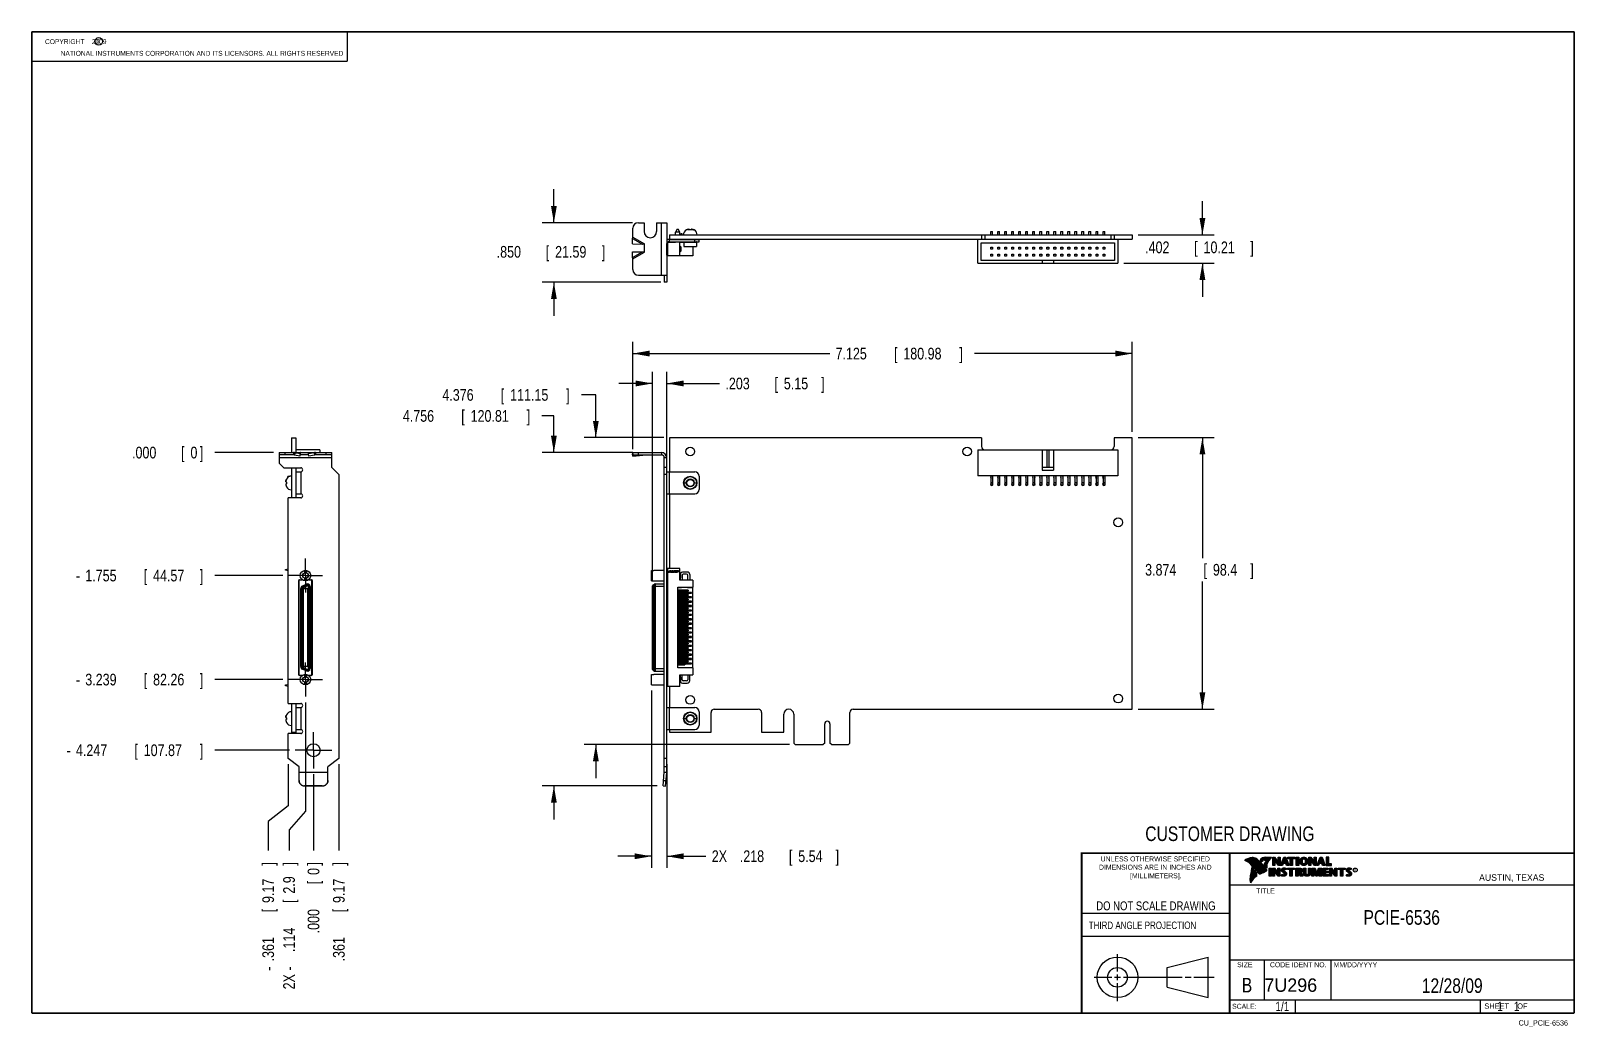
# Model space of a CAD drawing. Header units: inches. Extents: x 0.2 to 16.8, y 0.1 to 10.8.
import ezdxf
from ezdxf.enums import TextEntityAlignment as Align

# ---------------------------------------------------------------- set-up
doc = ezdxf.new("R2010")
doc.units = ezdxf.units.IN
doc.header["$LTSCALE"] = 0.935
doc.header["$MEASUREMENT"] = 0
doc.linetypes.add('CENTER', pattern=[0.6, 0.375, -0.075, 0.075, -0.075])
doc.layers.get('0').update_dxf_attribs({"linetype": 'CONTINUOUS'})
doc.layers.add('DEFAULT_1', color=7, linetype='CENTER')
doc.layers.add('DIMENSIONS', color=7, linetype='CONTINUOUS')
doc.styles.get("Standard").update_dxf_attribs({"font": 'txt', "width": 0.8})
doc.dimstyles.new('DIMSTYLE_1', dxfattribs={"dimtxt": 0.125, "dimasz": 0.18, "dimexe": 0.18, "dimexo": 0.0625, "dimgap": 0.09, "dimtad": 0, "dimtih": 1, "dimtoh": 1, "dimdec": 3, "dimlfac": 1.333333, "dimzin": 4, "dimdsep": 46, "dimtxsty": 'STANDARD', "dimblk": '_FILLED', "dimblk1": '_FILLED', "dimblk2": '_FILLED', "dimcen": 0.09, "dimadec": 0, "dimazin": 0, "dimtp": 0.001, "dimtm": 0.001, "dimtfac": 1, "dimtdec": 3, "dimtofl": 0, "dimtmove": 0, "dimatfit": 3, "dimldrblk": '_FILLED', "dimfxl": 1, "dimtolj": 1, "dimtzin": 4, "dimarcsym": 0})
doc.dimstyles.new('DIMSTYLE_2', dxfattribs={"dimtxt": 0.125, "dimasz": 0.18, "dimexe": 0.18, "dimexo": 0.0625, "dimgap": 0.09, "dimtad": 0, "dimtih": 1, "dimtoh": 1, "dimdec": 3, "dimlfac": 1.333333, "dimzin": 4, "dimdsep": 46, "dimtxsty": 'STANDARD', "dimblk": '_FILLED', "dimblk1": '_FILLED', "dimblk2": '_FILLED', "dimcen": 0.09, "dimadec": 0, "dimazin": 0, "dimtp": 0.001, "dimtm": 0.001, "dimtfac": 1, "dimtdec": 3, "dimtofl": 0, "dimtmove": 0, "dimatfit": 3, "dimldrblk": '_FILLED', "dimfxl": 1, "dimtolj": 1, "dimtzin": 4, "dimarcsym": 0})

msp = doc.modelspace()

# ---------------------------------------------------------------- texts
at = {"color": 2, "linetype": 'CONTINUOUS', "width": 0.8}
for s, height, p in [('c', 0.053, (0.94601, 10.63633)), ('NATIONAL INSTRUMENTS CORPORATION AND ITS LICENSORS. ALL RIGHTS RESERVED', 0.053, (0.55829, 10.50165)), ('THIRD ANGLE PROJECTION', 0.08, (11.55636, 1.15843))]:
    msp.add_text(s, height=height, dxfattribs=at).set_placement(p)
at = {"color": 7, "linetype": 'CONTINUOUS', "width": 0.8}
for s, height, p in [('CUSTOMER DRAWING', 0.15625, (13.06681, 2.10012)), ('DO NOT SCALE DRAWING', 0.095, (12.27541, 1.35924)), ('B', 0.15625, (13.24972, 0.47983))]:
    msp.add_text(s, height=height, dxfattribs=at).set_placement(p, align=Align.CENTER)
at = {"color": 2, "linetype": 'CONTINUOUS'}
for s, p in [('DIMENSIONS ARE IN INCHES AND', (12.26882, 1.79329)), ('UNLESS OTHERWISE SPECIFIED', (12.26882, 1.88192)), ('[MILLIMETERS].', (12.27462, 1.70154))]:
    msp.add_text(s, height=0.053254, dxfattribs=at).set_placement(p, align=Align.CENTER)
for s, height, p in [('R', 0.02174, (14.39705, 1.77824)), ('AUSTIN, TEXAS', 0.069617, (15.73268, 1.67446)), ('TITLE', 0.053254, (13.34735, 1.5397)), ('SIZE', 0.053254, (13.14508, 0.74944)), ('MM/DD/YYYY', 0.053254, (14.1765, 0.74944)), ('SCALE:', 0.053254, (13.09038, 0.30526)), ('SHEET    OF', 0.057262, (15.78922, 0.30524))]:
    msp.add_text(s, height=height, dxfattribs=at).set_placement(p)
at = {"color": 2, "linetype": 'CONTINUOUS', "width": 0.95}
msp.add_text('CODE IDENT NO.', height=0.053254, dxfattribs=at).set_placement((13.79778, 0.74944), align=Align.CENTER)
at = {"color": 7, "linetype": 'CONTINUOUS'}
msp.add_text('7U296', height=0.143155, dxfattribs=at).set_placement((13.43633, 0.4866))
at = {"color": 7, "linetype": 'CONTINUOUS', "width": 0.8}
msp.add_text('1/1', height=0.1, dxfattribs=at).set_placement((13.70254, 0.28053), align=Align.RIGHT)
at = {"color": 2, "linetype": 'CONTINUOUS', "width": 0.8}
msp.add_text('CU_PCIE-6536', height=0.057262, dxfattribs=at).set_placement((16.68366, 0.12536), align=Align.RIGHT)
at = {"color": 2, "linetype": 'CONTINUOUS', "insert": (0.31251, 10.68047), "char_height": 0.053, "width": 0.8904, "attachment_point": 1}
msp.add_mtext('    COPYRIGHT    2009', dxfattribs=at)
at = {"color": 7, "linetype": 'CONTINUOUS'}
for s, insert, char_height, width, attachment_point in [('PCIE-6536\\P ', (14.90514, 1.36034), 0.15625, 1.125, 2), ('12/28/09 ', (15.44554, 0.63066), 0.15625, 1.125, 2), ('    1    1', (15.80754, 0.38053), 0.1, 0.8, 1)]:
    msp.add_mtext(s, dxfattribs=dict(at, insert=insert, char_height=char_height, width=width, attachment_point=attachment_point))

# ---------------------------------------------------------------- blocks, each defined once
blk = doc.blocks.new('_FILLED')
at = {"color": 0, "linetype": 'BYBLOCK'}
blk.add_solid([(0, 0), (-1, 0.174), (-1, -0.174)], dxfattribs=at)
blk = doc.blocks.new('*D0')
at = {"layer": 'DIMENSIONS', "color": 2, "linetype": 'CONTINUOUS'}
for p, q in [((12.085, 6.416), (12.898, 6.416)), ((12.773, 6.416), (12.773, 5.127)), ((12.773, 3.51), (12.773, 4.877)), ((12.085, 3.51), (12.898, 3.51))]:
    blk.add_line(p, q, dxfattribs=at)
at = {"layer": 'DIMENSIONS', "color": 2, "linetype": 'CONTINUOUS', "xscale": 0.18, "yscale": 0.18, "zscale": 0.18}
for p, rotation in [((12.773, 6.416), 90), ((12.773, 3.51), 270)]:
    blk.add_blockref('_FILLED', p, dxfattribs=dict(at, rotation=rotation))
at = {"layer": 'DIMENSIONS', "color": 2, "linetype": 'CONTINUOUS', "width": 0.8}
for s, p in [('3.874', (12.16, 4.94)), ('[', (12.785, 4.94)), ('98.4', (12.885, 4.94)), (']', (13.285, 4.94))]:
    blk.add_text(s, height=0.125, dxfattribs=at).set_placement(p)
blk = doc.blocks.new('*D1')
at = {"layer": 'DIMENSIONS', "color": 2, "linetype": 'CONTINUOUS'}
for p, q in [((6.679, 6.294), (6.679, 7.441)), ((12.023, 6.478), (12.023, 7.441)), ((6.679, 7.316), (8.786, 7.316)), ((12.023, 7.316), (10.336, 7.316))]:
    blk.add_line(p, q, dxfattribs=at)
at = {"layer": 'DIMENSIONS', "color": 2, "linetype": 'CONTINUOUS', "xscale": 0.18, "yscale": 0.18, "zscale": 0.18, "rotation": 180}
blk.add_blockref('_FILLED', (6.679, 7.316), dxfattribs=at)
at = {"layer": 'DIMENSIONS', "color": 2, "linetype": 'CONTINUOUS', "xscale": 0.18, "yscale": 0.18, "zscale": 0.18}
blk.add_blockref('_FILLED', (12.023, 7.316), dxfattribs=at)
at = {"layer": 'DIMENSIONS', "color": 2, "linetype": 'CONTINUOUS', "width": 0.8}
for s, p in [('7.125', (8.848, 7.253)), ('[', (9.473, 7.253)), ('180.98', (9.573, 7.253)), (']', (10.173, 7.253))]:
    blk.add_text(s, height=0.125, dxfattribs=at).set_placement(p)
blk = doc.blocks.new('*D2')
at = {"layer": 'DIMENSIONS', "color": 2, "linetype": 'CONTINUOUS'}
for p, q in [((6.284, 6.874), (6.129, 6.874)), ((6.284, 6.416), (6.284, 6.874)), ((7.01, 6.416), (6.159, 6.416)), ((8.354, 3.134), (6.159, 3.134)), ((6.284, 3.134), (6.284, 2.774))]:
    blk.add_line(p, q, dxfattribs=at)
at = {"layer": 'DIMENSIONS', "color": 2, "linetype": 'CONTINUOUS', "xscale": 0.18, "yscale": 0.18, "zscale": 0.18}
for p, rotation in [((6.284, 6.416), 270), ((6.284, 3.134), 90)]:
    blk.add_blockref('_FILLED', p, dxfattribs=dict(at, rotation=rotation))
at = {"layer": 'DIMENSIONS', "color": 2, "linetype": 'CONTINUOUS', "width": 0.8}
for s, p in [('[', (5.267, 6.811)), (']', (5.967, 6.811)), ('4.376', (4.642, 6.811)), ('111.15', (5.367, 6.811))]:
    blk.add_text(s, height=0.125, dxfattribs=at).set_placement(p)
blk = doc.blocks.new('*D3')
at = {"layer": 'DIMENSIONS', "color": 2, "linetype": 'CONTINUOUS'}
for p, q in [((5.835, 6.649), (5.706, 6.649)), ((5.835, 6.257), (5.835, 6.649)), ((6.676, 6.257), (5.71, 6.257)), ((6.941, 2.689), (5.71, 2.689)), ((5.835, 2.689), (5.835, 2.329))]:
    blk.add_line(p, q, dxfattribs=at)
at = {"layer": 'DIMENSIONS', "color": 2, "linetype": 'CONTINUOUS', "xscale": 0.18, "yscale": 0.18, "zscale": 0.18}
for p, rotation in [((5.835, 6.257), 270), ((5.835, 2.689), 90)]:
    blk.add_blockref('_FILLED', p, dxfattribs=dict(at, rotation=rotation))
at = {"layer": 'DIMENSIONS', "color": 2, "linetype": 'CONTINUOUS', "width": 0.8}
for s, p in [('4.756', (4.219, 6.586)), ('[', (4.844, 6.586)), ('120.81', (4.944, 6.586)), (']', (5.544, 6.586))]:
    blk.add_text(s, height=0.125, dxfattribs=at).set_placement(p)
blk = doc.blocks.new('*D4')
at = {"layer": 'DIMENSIONS', "color": 2, "linetype": 'CONTINUOUS'}
for p, q in [((6.878, 3.71), (6.878, 1.812)), ((7.042, 2.922), (7.042, 1.812)), ((6.878, 1.937), (6.518, 1.937)), ((7.042, 1.937), (7.461, 1.937))]:
    blk.add_line(p, q, dxfattribs=at)
at = {"layer": 'DIMENSIONS', "color": 2, "linetype": 'CONTINUOUS', "xscale": 0.18, "yscale": 0.18, "zscale": 0.18}
blk.add_blockref('_FILLED', (6.878, 1.937), dxfattribs=at)
at = {"layer": 'DIMENSIONS', "color": 2, "linetype": 'CONTINUOUS', "xscale": 0.18, "yscale": 0.18, "zscale": 0.18, "rotation": 180}
blk.add_blockref('_FILLED', (7.042, 1.937), dxfattribs=at)
at = {"layer": 'DIMENSIONS', "color": 2, "linetype": 'CONTINUOUS', "width": 0.8}
for s, p in [('2X ', (7.524, 1.875)), ('.218', (7.824, 1.875)), ('[', (8.349, 1.875)), ('5.54', (8.449, 1.875)), (']', (8.849, 1.875))]:
    blk.add_text(s, height=0.125, dxfattribs=at).set_placement(p)
blk = doc.blocks.new('*D5')
at = {"layer": 'DIMENSIONS', "color": 2, "linetype": 'CONTINUOUS'}
for p, q in [((6.89, 4.884), (6.89, 7.121)), ((7.042, 6.086), (7.042, 7.121)), ((6.89, 6.996), (6.53, 6.996)), ((7.042, 6.996), (7.608, 6.996))]:
    blk.add_line(p, q, dxfattribs=at)
at = {"layer": 'DIMENSIONS', "color": 2, "linetype": 'CONTINUOUS', "xscale": 0.18, "yscale": 0.18, "zscale": 0.18}
blk.add_blockref('_FILLED', (6.89, 6.996), dxfattribs=at)
at = {"layer": 'DIMENSIONS', "color": 2, "linetype": 'CONTINUOUS', "xscale": 0.18, "yscale": 0.18, "zscale": 0.18, "rotation": 180}
blk.add_blockref('_FILLED', (7.042, 6.996), dxfattribs=at)
at = {"layer": 'DIMENSIONS', "color": 2, "linetype": 'CONTINUOUS', "width": 0.8}
for s, p in [('.203', (7.67, 6.933)), ('[', (8.195, 6.933)), ('5.15', (8.295, 6.933)), (']', (8.695, 6.933))]:
    blk.add_text(s, height=0.125, dxfattribs=at).set_placement(p)
blk = doc.blocks.new('*D6')
at = {"layer": 'DIMENSIONS', "color": 2, "linetype": 'CONTINUOUS'}
for p, q in [((12.773, 8.585), (12.773, 8.945)), ((12.085, 8.585), (12.898, 8.585)), ((11.931, 8.284), (12.898, 8.284)), ((12.773, 8.284), (12.773, 7.924))]:
    blk.add_line(p, q, dxfattribs=at)
at = {"layer": 'DIMENSIONS', "color": 2, "linetype": 'CONTINUOUS', "xscale": 0.18, "yscale": 0.18, "zscale": 0.18}
for p, rotation in [((12.773, 8.585), 270), ((12.773, 8.284), 90)]:
    blk.add_blockref('_FILLED', p, dxfattribs=dict(at, rotation=rotation))
at = {"layer": 'DIMENSIONS', "color": 2, "linetype": 'CONTINUOUS', "width": 0.8}
for s, p in [('.402', (12.16, 8.39)), ('[', (12.685, 8.39)), ('10.21', (12.785, 8.39)), (']', (13.285, 8.39))]:
    blk.add_text(s, height=0.125, dxfattribs=at).set_placement(p)
blk = doc.blocks.new('*D7')
at = {"layer": 'DIMENSIONS', "color": 2, "linetype": 'CONTINUOUS'}
for p, q in [((5.835, 8.716), (5.835, 9.076)), ((6.676, 8.716), (5.71, 8.716)), ((6.979, 8.079), (5.71, 8.079)), ((5.835, 8.079), (5.835, 7.719))]:
    blk.add_line(p, q, dxfattribs=at)
at = {"layer": 'DIMENSIONS', "color": 2, "linetype": 'CONTINUOUS', "xscale": 0.18, "yscale": 0.18, "zscale": 0.18}
for p, rotation in [((5.835, 8.716), 270), ((5.835, 8.079), 90)]:
    blk.add_blockref('_FILLED', p, dxfattribs=dict(at, rotation=rotation))
at = {"layer": 'DIMENSIONS', "color": 2, "linetype": 'CONTINUOUS', "width": 0.8}
for s, p in [('.850', (5.223, 8.342)), ('[', (5.748, 8.342)), ('21.59', (5.848, 8.342)), (']', (6.348, 8.342))]:
    blk.add_text(s, height=0.125, dxfattribs=at).set_placement(p)
blk = doc.blocks.new('*D8')
at = {"layer": 'DIMENSIONS', "color": 2, "linetype": 'CONTINUOUS'}
for p, q in [((3.178, 3.584), (3.178, 2.418)), ((3.178, 2.418), (3.002, 2.221)), ((3.002, 2.221), (3.002, 2))]:
    blk.add_line(p, q, dxfattribs=at)
at = {"layer": 'DIMENSIONS', "color": 2, "linetype": 'CONTINUOUS', "width": 0.8}
for s, p in [(']', (3.064, 1.837)), ('2.9', (3.064, 1.537)), ('[', (3.064, 1.437)), ('.114', (3.064, 0.912)), ('2X -', (3.064, 0.512))]:
    blk.add_text(s, height=0.125, rotation=90, dxfattribs=at).set_placement(p)
blk = doc.blocks.new('*D9')
at = {"layer": 'DIMENSIONS', "color": 2, "linetype": 'CONTINUOUS'}
for p, q in [((2.993, 2.922), (2.993, 2.476)), ((2.993, 2.476), (2.778, 2.31)), ((2.778, 2.31), (2.778, 2))]:
    blk.add_line(p, q, dxfattribs=at)
at = {"layer": 'DIMENSIONS', "color": 2, "linetype": 'CONTINUOUS', "width": 0.8}
for s, p in [(']', (2.841, 1.837)), ('9.17', (2.841, 1.437)), ('[', (2.841, 1.337)), ('.361', (2.841, 0.812)), ('-', (2.841, 0.712))]:
    blk.add_text(s, height=0.125, rotation=90, dxfattribs=at).set_placement(p)
blk = doc.blocks.new('*D10')
at = {"layer": 'DIMENSIONS', "color": 2, "linetype": 'CONTINUOUS'}
blk.add_line((3.534, 2.922), (3.534, 2), dxfattribs=at)
at = {"layer": 'DIMENSIONS', "color": 2, "linetype": 'CONTINUOUS', "width": 0.8}
for s, p in [(']', (3.597, 1.837)), ('9.17', (3.597, 1.437)), ('[', (3.597, 1.337)), ('.361', (3.597, 0.812))]:
    blk.add_text(s, height=0.125, rotation=90, dxfattribs=at).set_placement(p)
blk = doc.blocks.new('*D11')
at = {"layer": 'DIMENSIONS', "color": 2, "linetype": 'CONTINUOUS'}
blk.add_line((3.263, 2.814), (3.263, 2), dxfattribs=at)
at = {"layer": 'DIMENSIONS', "color": 2, "linetype": 'CONTINUOUS', "width": 0.8}
for s, p in [(']', (3.326, 1.837)), ('[', (3.326, 1.637)), ('0', (3.326, 1.737)), ('.000', (3.326, 1.112))]:
    blk.add_text(s, height=0.125, rotation=90, dxfattribs=at).set_placement(p)
blk = doc.blocks.new('*D12')
at = {"layer": 'DIMENSIONS', "color": 2, "linetype": 'CONTINUOUS'}
blk.add_line((2.934, 4.941), (2.209, 4.941), dxfattribs=at)
at = {"layer": 'DIMENSIONS', "color": 2, "linetype": 'CONTINUOUS', "width": 0.8}
for s, p in [('1.755', (0.822, 4.878)), ('[', (1.447, 4.878)), ('44.57', (1.547, 4.878)), (']', (2.047, 4.878)), ('-', (0.722, 4.878))]:
    blk.add_text(s, height=0.125, dxfattribs=at).set_placement(p)
blk = doc.blocks.new('*D13')
at = {"layer": 'DIMENSIONS', "color": 2, "linetype": 'CONTINUOUS'}
blk.add_line((2.934, 3.828), (2.209, 3.828), dxfattribs=at)
at = {"layer": 'DIMENSIONS', "color": 2, "linetype": 'CONTINUOUS', "width": 0.8}
for s, p in [('-', (0.722, 3.765)), ('3.239', (0.822, 3.765)), ('[', (1.447, 3.765)), ('82.26', (1.547, 3.765)), (']', (2.047, 3.765))]:
    blk.add_text(s, height=0.125, dxfattribs=at).set_placement(p)
blk = doc.blocks.new('*D14')
at = {"layer": 'DIMENSIONS', "color": 2, "linetype": 'CONTINUOUS'}
blk.add_line((3.006, 3.071), (2.209, 3.071), dxfattribs=at)
at = {"layer": 'DIMENSIONS', "color": 2, "linetype": 'CONTINUOUS', "width": 0.8}
for s, p in [('[', (1.347, 3.009)), (']', (2.047, 3.009)), ('-', (0.622, 3.009)), ('4.247', (0.722, 3.009)), ('107.87', (1.447, 3.009))]:
    blk.add_text(s, height=0.125, dxfattribs=at).set_placement(p)
blk = doc.blocks.new('*D15')
at = {"layer": 'DIMENSIONS', "color": 2, "linetype": 'CONTINUOUS'}
blk.add_line((2.834, 6.257), (2.209, 6.257), dxfattribs=at)
at = {"layer": 'DIMENSIONS', "color": 2, "linetype": 'CONTINUOUS', "width": 0.8}
for s, p in [('.000', (1.322, 6.194)), ('[', (1.847, 6.194)), ('0', (1.947, 6.194)), (']', (2.047, 6.194))]:
    blk.add_text(s, height=0.125, dxfattribs=at).set_placement(p)

# ---------------------------------------------------------------- dimensions: what is measured, and where the dimension line sits
at = {"layer": 'DIMENSIONS', "color": 2, "linetype": 'CONTINUOUS'}
for base, p1, p2, angle, picture, middle in [((5.83513, 8.07876), (6.67638, 8.71626), (6.97938, 8.07876), 270, '*D7', (5.83513, 8.40421)), ((12.77263, 8.58501), (11.93138, 8.28351), (12.08513, 8.58501), 90, '*D6', (12.77263, 8.45211)), ((6.67888, 7.31571), (12.02263, 6.47821), (6.67888, 6.29371), 180, '*D1', (9.56099, 7.31571)), ((6.88984, 6.99593), (7.04188, 6.08596), (6.88984, 4.8843), 180, '*D5', (8.23268, 6.99593)), ((6.28442, 6.41571), (8.35413, 3.13371), (7.01013, 6.41571), 90, '*D2', (5.35431, 6.87397)), ((5.83513, 2.68948), (6.67638, 6.25671), (6.94097, 2.68948), 270, '*D3', (4.93132, 6.64871)), ((12.77263, 6.41571), (12.08513, 3.51021), (12.08513, 6.41571), 90, '*D0', (12.77263, 5.0021))]:
    dim = msp.add_linear_dim(base=base, p1=p1, p2=p2, angle=angle, dimstyle='DIMSTYLE_1', dxfattribs=at)
    dim.commit()
    dim.dimension.update_dxf_attribs({"geometry": picture, "text_midpoint": middle, "dimtype": 160})
for feature_location, offset, dtype, origin, picture, middle in [((2.8341243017, 6.2567108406), (-0.625, 0), 0, (2.8966243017, 6.2567108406), '*D15', (1.7341243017, 6.2567108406)), ((3.2633743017, 2.8138358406), (0, -0.8140768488), 1, (3.2633743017, 2.8763358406), '*D11', (3.2633743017, 1.5247589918)), ((3.53412, 2.92204), (0, -0.92228), 1, (3.26337, 2.87634), '*D10', (3.53412, 1.37476))]:
    dim = msp.add_ordinate_dim(feature_location=feature_location, offset=offset, dtype=dtype, origin=origin, dimstyle='DIMSTYLE_2', dxfattribs=at)
    dim.commit()
    dim.dimension.update_dxf_attribs({"geometry": picture, "text_midpoint": middle})
for feature_location, offset, origin, text, picture, middle in [((3.00575, 3.07146), (-0.79662, 0), (2.89662, 6.25671), '-<>', '*D14', (1.38412, 3.07146)), ((2.93412, 4.94075), (-0.72499, 0), (2.89662, 6.25671), '-<>', '*D12', (1.43412, 4.94075)), ((2.93412, 3.82769), (-0.72499, 0), (2.89662, 6.25671), '-<>', '*D13', (1.43412, 3.82769)), ((3.17772, 3.58408), (-0.17619, -1.58432), (3.26337, 2.87634), '2X -<>', '*D8', (3.00153, 1.22476)), ((2.99262, 2.92204), (-0.21417, -0.92228), (3.26337, 2.87634), '-<>', '*D9', (2.77846, 1.32476))]:
    dim = msp.add_ordinate_dim(feature_location=feature_location, offset=offset, dtype=0, origin=origin, text=text, dimstyle='DIMSTYLE_2', dxfattribs=at)
    dim.commit()
    dim.dimension.update_dxf_attribs({"geometry": picture, "text_midpoint": middle})
dim = msp.add_linear_dim(base=(6.87819, 1.93726), p1=(7.04188, 2.92204), p2=(6.87819, 3.70991), angle=180, text='2X <>', dimstyle='DIMSTYLE_1', dxfattribs=at)
dim.commit()
dim.dimension.update_dxf_attribs({"geometry": '*D4', "text_midpoint": (8.23616, 1.93726), "dimtype": 160})

# ---------------------------------------------------------------- linework, layer by layer
at = {"color": 2, "linetype": 'CONTINUOUS'}
for p, q in [((0.25001, 10.7586), (3.62501, 10.7586)), ((0.25001, 10.7586), (0.25001, 10.4456)), ((3.62501, 10.7586), (3.62501, 10.4456)), ((0.25001, 10.4456), (3.62501, 10.4456)), ((13.06524, 1.96953), (16.74504, 1.96953)), ((13.06524, 1.96953), (13.06524, 0.26053)), ((13.23112, 1.89338), (13.23112, 1.89487)), ((13.23467, 1.89211), (13.23467, 1.89717)), ((13.23823, 1.89072), (13.23823, 1.89937)), ((13.24178, 1.88921), (13.24178, 1.90148)), ((13.24534, 1.88757), (13.24534, 1.90349)), ((13.24889, 1.8858), (13.24889, 1.90537)), ((13.25245, 1.88389), (13.25245, 1.90695)), ((13.256, 1.88183), (13.256, 1.90844)), ((13.25955, 1.87962), (13.25955, 1.90983)), ((13.26311, 1.87724), (13.26311, 1.91114)), ((13.26666, 1.87469), (13.26666, 1.91236)), ((13.27022, 1.87195), (13.27022, 1.9135)), ((13.27377, 1.86901), (13.27377, 1.91455)), ((13.27733, 1.86584), (13.27733, 1.91553)), ((13.28088, 1.86243), (13.28088, 1.91642)), ((13.28444, 1.85873), (13.28444, 1.91727)), ((13.28799, 1.85487), (13.28799, 1.91812)), ((13.29154, 1.85098), (13.29154, 1.91881)), ((13.2951, 1.84706), (13.2951, 1.91935)), ((13.29865, 1.84311), (13.29865, 1.91976)), ((13.30221, 1.83913), (13.30221, 1.92002)), ((13.30576, 1.83512), (13.30576, 1.92013)), ((13.30932, 1.83108), (13.30932, 1.92011)), ((13.31287, 1.82701), (13.31287, 1.91995)), ((13.31643, 1.8229), (13.31643, 1.91964)), ((13.31998, 1.81877), (13.31998, 1.91919)), ((13.32353, 1.8146), (13.32353, 1.9186)), ((13.32709, 1.8104), (13.32709, 1.91788)), ((13.33064, 1.80617), (13.33064, 1.91718)), ((13.3342, 1.80197), (13.3342, 1.91628)), ((13.33775, 1.79782), (13.33775, 1.91515)), ((13.34131, 1.79371), (13.34131, 1.91378)), ((13.34486, 1.78966), (13.34486, 1.91216)), ((13.34841, 1.78565), (13.34841, 1.91026)), ((13.35197, 1.78168), (13.35197, 1.90806)), ((13.35552, 1.77776), (13.35552, 1.90551)), ((13.35908, 1.77389), (13.35908, 1.90255)), ((13.36263, 1.77005), (13.36263, 1.89912)), ((13.36619, 1.76626), (13.36619, 1.89522)), ((13.36974, 1.76251), (13.36974, 1.89151)), ((13.3733, 1.75881), (13.3733, 1.88779)), ((13.37685, 1.75559), (13.37685, 1.88406)), ((13.3804, 1.75292), (13.3804, 1.88032)), ((13.38396, 1.75121), (13.38396, 1.87658)), ((13.38751, 1.75092), (13.38751, 1.87282)), ((13.40222, 1.87796), (13.39013, 1.89218)), ((13.39107, 1.7518), (13.39107, 1.86907)), ((13.40289, 1.88104), (13.39274, 1.89296)), ((13.39462, 1.89075), (13.39462, 1.89989)), ((13.39462, 1.75332), (13.39462, 1.8653)), ((13.39818, 1.88658), (13.39818, 1.90616)), ((13.39818, 1.75478), (13.39818, 1.86153)), ((13.40173, 1.8824), (13.40173, 1.91011)), ((13.40173, 1.75627), (13.40173, 1.85744)), ((13.40529, 1.88228), (13.40529, 1.91288)), ((13.40529, 1.75779), (13.40529, 1.85313)), ((13.40884, 1.88443), (13.40884, 1.91496)), ((13.40884, 1.75933), (13.40884, 1.84883)), ((13.41239, 1.88698), (13.41239, 1.91671)), ((13.41239, 1.76089), (13.41239, 1.84452)), ((13.41595, 1.89003), (13.41595, 1.91816)), ((13.41595, 1.76248), (13.41595, 1.84021)), ((13.4195, 1.89369), (13.4195, 1.91934)), ((13.4195, 1.76409), (13.4195, 1.83591)), ((13.42306, 1.89637), (13.42306, 1.92027)), ((13.42306, 1.76573), (13.42306, 1.83161)), ((13.42661, 1.89822), (13.42661, 1.92095)), ((13.42661, 1.76739), (13.42661, 1.8273)), ((13.43017, 1.89946), (13.43017, 1.92144)), ((13.43017, 1.76908), (13.43017, 1.823)), ((13.44136, 1.83283), (13.43192, 1.84365)), ((13.43372, 1.89972), (13.43372, 1.92195)), ((13.43372, 1.7708), (13.43372, 1.8187)), ((13.44327, 1.83444), (13.4349, 1.84404)), ((13.43727, 1.89906), (13.43727, 1.9224)), ((13.43727, 1.84132), (13.43727, 1.84907)), ((13.44083, 1.89795), (13.44083, 1.92278)), ((13.44083, 1.83724), (13.44083, 1.85725)), ((13.44438, 1.89725), (13.44438, 1.9231)), ((13.44438, 1.83308), (13.44438, 1.86652)), ((13.44794, 1.89688), (13.44794, 1.92337)), ((13.44794, 1.82881), (13.44794, 1.87298)), ((13.45149, 1.89664), (13.45149, 1.92357)), ((13.45149, 1.82467), (13.45149, 1.8764)), ((13.45293, 1.92614), (13.51325, 1.92706)), ((13.453, 1.92364), (13.50667, 1.92446)), ((13.45505, 1.8965), (13.45505, 1.92367)), ((13.45505, 1.82065), (13.45505, 1.87803)), ((13.4586, 1.89642), (13.4586, 1.92372)), ((13.4586, 1.83026), (13.4586, 1.87896)), ((13.46216, 1.89573), (13.46216, 1.92378)), ((13.46216, 1.85354), (13.46216, 1.87953)), ((13.46571, 1.8935), (13.46571, 1.92383)), ((13.46571, 1.8636), (13.46571, 1.87975)), ((13.46926, 1.87203), (13.46926, 1.92389)), ((13.47282, 1.87938), (13.47282, 1.92394)), ((13.47637, 1.88593), (13.47637, 1.92399)), ((13.47993, 1.89186), (13.47993, 1.92405)), ((13.48348, 1.89728), (13.48348, 1.9241)), ((13.48704, 1.90228), (13.48704, 1.92416)), ((13.49059, 1.90692), (13.49059, 1.92421)), ((13.49415, 1.91125), (13.49415, 1.92427)), ((13.4977, 1.9153), (13.4977, 1.92432)), ((13.50125, 1.9191), (13.50125, 1.92437)), ((13.52607, 1.92627), (13.54513, 1.92627)), ((13.52607, 1.83895), (13.52607, 1.92627)), ((13.54661, 1.83895), (13.52607, 1.83895)), ((13.5286, 1.92374), (13.54388, 1.92374)), ((13.5286, 1.84148), (13.5286, 1.92374)), ((13.54409, 1.84148), (13.5286, 1.84148)), ((13.53324, 1.84148), (13.53324, 1.92374)), ((13.53672, 1.84148), (13.53672, 1.92374)), ((13.5402, 1.84148), (13.5402, 1.92374)), ((13.54409, 1.89763), (13.54367, 1.92374)), ((13.54388, 1.92374), (13.58542, 1.86899)), ((13.58728, 1.84148), (13.54409, 1.89763)), ((13.54409, 1.89763), (13.54409, 1.84148)), ((13.54513, 1.92627), (13.58289, 1.87651)), ((13.58603, 1.83895), (13.54661, 1.89019)), ((13.54661, 1.89019), (13.54661, 1.83895)), ((13.54715, 1.89365), (13.54715, 1.91943)), ((13.55062, 1.88913), (13.55062, 1.91485)), ((13.5541, 1.88461), (13.5541, 1.91027)), ((13.55757, 1.8801), (13.55757, 1.90569)), ((13.56105, 1.87558), (13.56105, 1.90111)), ((13.56452, 1.87106), (13.56452, 1.89653)), ((13.568, 1.86654), (13.568, 1.89195)), ((13.57147, 1.86202), (13.57147, 1.88737)), ((13.57495, 1.85751), (13.57495, 1.88279)), ((13.57843, 1.85299), (13.57843, 1.8782)), ((13.5819, 1.84847), (13.5819, 1.87362)), ((13.58289, 1.92627), (13.60361, 1.92627)), ((13.58289, 1.87651), (13.58289, 1.92627)), ((13.58538, 1.84395), (13.58542, 1.86899)), ((13.58542, 1.92374), (13.60109, 1.92374)), ((13.58542, 1.86899), (13.58542, 1.92374)), ((13.60361, 1.83895), (13.58603, 1.83895)), ((13.60109, 1.84148), (13.58728, 1.84148)), ((13.58885, 1.84148), (13.58885, 1.92374)), ((13.59233, 1.84148), (13.59233, 1.92374)), ((13.5958, 1.84148), (13.5958, 1.92374)), ((13.59928, 1.84148), (13.59928, 1.92374)), ((13.60109, 1.92374), (13.60109, 1.84148)), ((13.60361, 1.92627), (13.60361, 1.83895)), ((13.60876, 1.83899), (13.6444, 1.92621)), ((13.6294, 1.83899), (13.60876, 1.83899)), ((13.61252, 1.84151), (13.6461, 1.92368)), ((13.6277, 1.84151), (13.61252, 1.84151)), ((13.61666, 1.84151), (13.61666, 1.85163)), ((13.62013, 1.84151), (13.62013, 1.86014)), ((13.62361, 1.84151), (13.62361, 1.86864)), ((13.62708, 1.84151), (13.62708, 1.87715)), ((13.63607, 1.86235), (13.6277, 1.84151)), ((13.63778, 1.85982), (13.6294, 1.83899)), ((13.63056, 1.84863), (13.63056, 1.88565)), ((13.63403, 1.85728), (13.63403, 1.89416)), ((13.66648, 1.86235), (13.63607, 1.86235)), ((13.63751, 1.86235), (13.63751, 1.90266)), ((13.66466, 1.85982), (13.63778, 1.85982)), ((13.63884, 1.87112), (13.65003, 1.90732)), ((13.66391, 1.87112), (13.63884, 1.87112)), ((13.64098, 1.87806), (13.64098, 1.91116)), ((13.64098, 1.86235), (13.64098, 1.87112)), ((13.64227, 1.87365), (13.65189, 1.90479)), ((13.6606, 1.87365), (13.64227, 1.87365)), ((13.6444, 1.92621), (13.66641, 1.92621)), ((13.64446, 1.88931), (13.64446, 1.91967)), ((13.64446, 1.86235), (13.64446, 1.87112)), ((13.6461, 1.92368), (13.66467, 1.92368)), ((13.64793, 1.90055), (13.64793, 1.92368)), ((13.64793, 1.86235), (13.64793, 1.87112)), ((13.65003, 1.90732), (13.65407, 1.90732)), ((13.65141, 1.90732), (13.65141, 1.92368)), ((13.65141, 1.86235), (13.65141, 1.87112)), ((13.65189, 1.90479), (13.65213, 1.90479)), ((13.65213, 1.90479), (13.6606, 1.87365)), ((13.65407, 1.90732), (13.66391, 1.87112)), ((13.65489, 1.90431), (13.65489, 1.92368)), ((13.65489, 1.86235), (13.65489, 1.87112)), ((13.65836, 1.89153), (13.65836, 1.92368)), ((13.65836, 1.86235), (13.65836, 1.87112)), ((13.66184, 1.87875), (13.66184, 1.92368)), ((13.66184, 1.86235), (13.66184, 1.87112)), ((13.67167, 1.83899), (13.66466, 1.85982)), ((13.66467, 1.92368), (13.69586, 1.84151)), ((13.66531, 1.86235), (13.66531, 1.92199)), ((13.66641, 1.92621), (13.69953, 1.83899)), ((13.67349, 1.84151), (13.66648, 1.86235)), ((13.66879, 1.85548), (13.66879, 1.91284)), ((13.69953, 1.83899), (13.67167, 1.83899)), ((13.67226, 1.84516), (13.67226, 1.90368)), ((13.69586, 1.84151), (13.67349, 1.84151)), ((13.67574, 1.84151), (13.67574, 1.89453)), ((13.67921, 1.84151), (13.67921, 1.88537)), ((13.68269, 1.84151), (13.68269, 1.87622)), ((13.68616, 1.84151), (13.68616, 1.86706)), ((13.68662, 1.92621), (13.76343, 1.92621)), ((13.68662, 1.90994), (13.68662, 1.92621)), ((13.71181, 1.90994), (13.68662, 1.90994)), ((13.68915, 1.92368), (13.7609, 1.92368)), ((13.68915, 1.91247), (13.68915, 1.92368)), ((13.71434, 1.91247), (13.68915, 1.91247)), ((13.68964, 1.84151), (13.68964, 1.85791)), ((13.69312, 1.91247), (13.69312, 1.92368)), ((13.69312, 1.84151), (13.69312, 1.84875)), ((13.69659, 1.91247), (13.69659, 1.92368)), ((13.70007, 1.91247), (13.70007, 1.92368)), ((13.70354, 1.91247), (13.70354, 1.92368)), ((13.70702, 1.91247), (13.70702, 1.92368)), ((13.71049, 1.91247), (13.71049, 1.92368)), ((13.71181, 1.83899), (13.71181, 1.90994)), ((13.73824, 1.83899), (13.71181, 1.83899)), ((13.71434, 1.91247), (13.71397, 1.92368)), ((13.71434, 1.84151), (13.71434, 1.91247)), ((13.73571, 1.84151), (13.71434, 1.84151)), ((13.71744, 1.84151), (13.71744, 1.92368)), ((13.72092, 1.84151), (13.72092, 1.92368)), ((13.72439, 1.84151), (13.72439, 1.92368)), ((13.72787, 1.84151), (13.72787, 1.92368)), ((13.73135, 1.84151), (13.73135, 1.92368)), ((13.73571, 1.91247), (13.73482, 1.92368)), ((13.7609, 1.91247), (13.73571, 1.91247)), ((13.73571, 1.91247), (13.73571, 1.84151)), ((13.76343, 1.90994), (13.73824, 1.90994)), ((13.73824, 1.90994), (13.73824, 1.83899)), ((13.7383, 1.91247), (13.7383, 1.92368)), ((13.74177, 1.91247), (13.74177, 1.92368)), ((13.74525, 1.91247), (13.74525, 1.92368)), ((13.74872, 1.91247), (13.74872, 1.92368)), ((13.7522, 1.91247), (13.7522, 1.92368)), ((13.75567, 1.91247), (13.75567, 1.92368)), ((13.75915, 1.91247), (13.75915, 1.92368)), ((13.7609, 1.92368), (13.7609, 1.91247)), ((13.76343, 1.92621), (13.76343, 1.90994)), ((13.77684, 1.92621), (13.80314, 1.92621)), ((13.77684, 1.83899), (13.77684, 1.92621)), ((13.80314, 1.83899), (13.77684, 1.83899)), ((13.77937, 1.92368), (13.80061, 1.92368)), ((13.77937, 1.84151), (13.77937, 1.92368)), ((13.80061, 1.84151), (13.77937, 1.84151)), ((13.78348, 1.84151), (13.78348, 1.92368)), ((13.78695, 1.84151), (13.78695, 1.92368)), ((13.79043, 1.84151), (13.79043, 1.92368)), ((13.7939, 1.84151), (13.7939, 1.92368)), ((13.79738, 1.84151), (13.79738, 1.92368)), ((13.80061, 1.92368), (13.80061, 1.84151)), ((13.80314, 1.92621), (13.80314, 1.83899)), ((13.8154, 1.88342), (13.81542, 1.88525)), ((13.81544, 1.88157), (13.8154, 1.88342)), ((13.81542, 1.88525), (13.81551, 1.88707)), ((13.81555, 1.87972), (13.81544, 1.88157)), ((13.81551, 1.88707), (13.81566, 1.88888)), ((13.81572, 1.87787), (13.81555, 1.87972)), ((13.81566, 1.88888), (13.81587, 1.89065)), ((13.81595, 1.87603), (13.81572, 1.87787)), ((13.81587, 1.89065), (13.81615, 1.89241)), ((13.81623, 1.87421), (13.81595, 1.87603)), ((13.81615, 1.89241), (13.81649, 1.89413)), ((13.81658, 1.8724), (13.81623, 1.87421)), ((13.81649, 1.89413), (13.81689, 1.89581)), ((13.81698, 1.87062), (13.81658, 1.8724)), ((13.81689, 1.89581), (13.81735, 1.89745)), ((13.81744, 1.86888), (13.81698, 1.87062)), ((13.81735, 1.89745), (13.81787, 1.89905)), ((13.81794, 1.86717), (13.81744, 1.86888)), ((13.81787, 1.89905), (13.81846, 1.90061)), ((13.81793, 1.88343), (13.81795, 1.88518)), ((13.81797, 1.88167), (13.81793, 1.88343)), ((13.8185, 1.8655), (13.81794, 1.86717)), ((13.81795, 1.88518), (13.81803, 1.88691)), ((13.81807, 1.87991), (13.81797, 1.88167)), ((13.81803, 1.88691), (13.81817, 1.88862)), ((13.81823, 1.87814), (13.81807, 1.87991)), ((13.81817, 1.88862), (13.81838, 1.89031)), ((13.81845, 1.87639), (13.81823, 1.87814)), ((13.81838, 1.89031), (13.81864, 1.89196)), ((13.81872, 1.87464), (13.81845, 1.87639)), ((13.81846, 1.90061), (13.8191, 1.90213)), ((13.81912, 1.86387), (13.8185, 1.8655)), ((13.81864, 1.89196), (13.81896, 1.89359)), ((13.81905, 1.87292), (13.81872, 1.87464)), ((13.81896, 1.89359), (13.81934, 1.89517)), ((13.81944, 1.87122), (13.81905, 1.87292)), ((13.8191, 1.90213), (13.81981, 1.90361)), ((13.81978, 1.86229), (13.81912, 1.86387)), ((13.81934, 1.89517), (13.81977, 1.89672)), ((13.81987, 1.86956), (13.81944, 1.87122)), ((13.81977, 1.89672), (13.82026, 1.89822)), ((13.8205, 1.86074), (13.81978, 1.86229)), ((13.81981, 1.90361), (13.82057, 1.90506)), ((13.82035, 1.86793), (13.81987, 1.86956)), ((13.82026, 1.89822), (13.82081, 1.89968)), ((13.82089, 1.86635), (13.82035, 1.86793)), ((13.82128, 1.85923), (13.8205, 1.86074)), ((13.82057, 1.90506), (13.8214, 1.90648)), ((13.82081, 1.89968), (13.82141, 1.90109)), ((13.82089, 1.86635), (13.82081, 1.89968)), ((13.82147, 1.86481), (13.82089, 1.86635)), ((13.82211, 1.85777), (13.82128, 1.85923)), ((13.8214, 1.90648), (13.82229, 1.90787)), ((13.82141, 1.90109), (13.82206, 1.90248)), ((13.8221, 1.86331), (13.82147, 1.86481)), ((13.82206, 1.90248), (13.82278, 1.90383)), ((13.82278, 1.86185), (13.8221, 1.86331)), ((13.82299, 1.85635), (13.82211, 1.85777)), ((13.82229, 1.90787), (13.82324, 1.90923)), ((13.82278, 1.90383), (13.82356, 1.90516)), ((13.8235, 1.86044), (13.82278, 1.86185)), ((13.82393, 1.85497), (13.82299, 1.85635)), ((13.82324, 1.90923), (13.82426, 1.91057)), ((13.82428, 1.85906), (13.8235, 1.86044)), ((13.82356, 1.90516), (13.82439, 1.90646)), ((13.82492, 1.85363), (13.82393, 1.85497)), ((13.82426, 1.91057), (13.82533, 1.91188)), ((13.82428, 1.85906), (13.82439, 1.90646)), ((13.82511, 1.85772), (13.82428, 1.85906)), ((13.82439, 1.90646), (13.82529, 1.90774)), ((13.82596, 1.85234), (13.82492, 1.85363)), ((13.82599, 1.85643), (13.82511, 1.85772)), ((13.82529, 1.90774), (13.82624, 1.909)), ((13.82533, 1.91188), (13.82646, 1.91315)), ((13.82706, 1.85109), (13.82596, 1.85234)), ((13.82692, 1.85518), (13.82599, 1.85643)), ((13.82624, 1.909), (13.82726, 1.91024)), ((13.82646, 1.91315), (13.82763, 1.91439)), ((13.8279, 1.85396), (13.82692, 1.85518)), ((13.8282, 1.84989), (13.82706, 1.85109)), ((13.82726, 1.91024), (13.82832, 1.91144)), ((13.82763, 1.91439), (13.82885, 1.91558)), ((13.8279, 1.85396), (13.82832, 1.91144)), ((13.82892, 1.8528), (13.8279, 1.85396)), ((13.82939, 1.84875), (13.8282, 1.84989)), ((13.82832, 1.91144), (13.82943, 1.91261)), ((13.82885, 1.91558), (13.8301, 1.91672)), ((13.82999, 1.85167), (13.82892, 1.8528)), ((13.83062, 1.84765), (13.82939, 1.84875)), ((13.82943, 1.91261), (13.83058, 1.91374)), ((13.8311, 1.8506), (13.82999, 1.85167)), ((13.8301, 1.91672), (13.83139, 1.9178)), ((13.83058, 1.91374), (13.83177, 1.91482)), ((13.8319, 1.84661), (13.83062, 1.84765)), ((13.8311, 1.8506), (13.83177, 1.91482)), ((13.83226, 1.84957), (13.8311, 1.8506)), ((13.83139, 1.9178), (13.83271, 1.91883)), ((13.83177, 1.91482), (13.83298, 1.91584)), ((13.83322, 1.84562), (13.8319, 1.84661)), ((13.83345, 1.8486), (13.83226, 1.84957)), ((13.83271, 1.91883), (13.83405, 1.91979)), ((13.83298, 1.91584), (13.83422, 1.9168)), ((13.83458, 1.84469), (13.83322, 1.84562)), ((13.83469, 1.84768), (13.83345, 1.8486)), ((13.83405, 1.91979), (13.83542, 1.92069)), ((13.83422, 1.9168), (13.83548, 1.91771)), ((13.83599, 1.84382), (13.83458, 1.84469)), ((13.83469, 1.84768), (13.83548, 1.91771)), ((13.83596, 1.84681), (13.83469, 1.84768)), ((13.83542, 1.92069), (13.83681, 1.92152)), ((13.83548, 1.91771), (13.83676, 1.91855)), ((13.83727, 1.846), (13.83596, 1.84681)), ((13.83745, 1.843), (13.83599, 1.84382)), ((13.83676, 1.91855), (13.83806, 1.91933)), ((13.83681, 1.92152), (13.83824, 1.9223)), ((13.83863, 1.84524), (13.83727, 1.846)), ((13.83895, 1.84225), (13.83745, 1.843)), ((13.83806, 1.91933), (13.8394, 1.92005)), ((13.83863, 1.84524), (13.83806, 1.91933)), ((13.83824, 1.9223), (13.8397, 1.92301)), ((13.84003, 1.84454), (13.83863, 1.84524)), ((13.84051, 1.84156), (13.83895, 1.84225)), ((13.8394, 1.92005), (13.84076, 1.92072)), ((13.8397, 1.92301), (13.84119, 1.92366)), ((13.8397, 1.88328), (13.83971, 1.88448)), ((13.83971, 1.88207), (13.8397, 1.88328)), ((13.83971, 1.88448), (13.83974, 1.88567)), ((13.83974, 1.88086), (13.83971, 1.88207)), ((13.83974, 1.88567), (13.83979, 1.88684)), ((13.8398, 1.87965), (13.83974, 1.88086)), ((13.83979, 1.88684), (13.83987, 1.888)), ((13.83987, 1.87845), (13.8398, 1.87965)), ((13.83987, 1.888), (13.83996, 1.88914)), ((13.83996, 1.87726), (13.83987, 1.87845)), ((13.83996, 1.88914), (13.84007, 1.89025)), ((13.84008, 1.87608), (13.83996, 1.87726)), ((13.84148, 1.8439), (13.84003, 1.84454)), ((13.84007, 1.89025), (13.8402, 1.89133)), ((13.84021, 1.87493), (13.84008, 1.87608)), ((13.8402, 1.89133), (13.84034, 1.89238)), ((13.84037, 1.87381), (13.84021, 1.87493)), ((13.84034, 1.89238), (13.84051, 1.89341)), ((13.84054, 1.87271), (13.84037, 1.87381)), ((13.84051, 1.89341), (13.84069, 1.8944)), ((13.84212, 1.84094), (13.84051, 1.84156)), ((13.84074, 1.87165), (13.84054, 1.87271)), ((13.84069, 1.8944), (13.84089, 1.89536)), ((13.84096, 1.87061), (13.84074, 1.87165)), ((13.84076, 1.92072), (13.84216, 1.92133)), ((13.84089, 1.89536), (13.84111, 1.8963)), ((13.84119, 1.8696), (13.84096, 1.87061)), ((13.84111, 1.8963), (13.84136, 1.89722)), ((13.84119, 1.92366), (13.84272, 1.92426)), ((13.84145, 1.86863), (13.84119, 1.8696)), ((13.84136, 1.89722), (13.84163, 1.89812)), ((13.84173, 1.86767), (13.84145, 1.86863)), ((13.84148, 1.8439), (13.84169, 1.8678)), ((13.84298, 1.84332), (13.84148, 1.8439)), ((13.84163, 1.89812), (13.84192, 1.89901)), ((13.84202, 1.86675), (13.84173, 1.86767)), ((13.84192, 1.89901), (13.84224, 1.89987)), ((13.84196, 1.89911), (13.84216, 1.92133)), ((13.84234, 1.86585), (13.84202, 1.86675)), ((13.84379, 1.84038), (13.84212, 1.84094)), ((13.84216, 1.92133), (13.84359, 1.92189)), ((13.84223, 1.88328), (13.84224, 1.88443)), ((13.84224, 1.88211), (13.84223, 1.88328)), ((13.84224, 1.89987), (13.84259, 1.90073)), ((13.84224, 1.88443), (13.84227, 1.88558)), ((13.84227, 1.88094), (13.84224, 1.88211)), ((13.84227, 1.88558), (13.84232, 1.88671)), ((13.84232, 1.87978), (13.84227, 1.88094)), ((13.84232, 1.88671), (13.84239, 1.88782)), ((13.84239, 1.87862), (13.84232, 1.87978)), ((13.84269, 1.86497), (13.84234, 1.86585)), ((13.84239, 1.88782), (13.84248, 1.88891)), ((13.84248, 1.87748), (13.84239, 1.87862)), ((13.84248, 1.88891), (13.84258, 1.88998)), ((13.84259, 1.87635), (13.84248, 1.87748)), ((13.84258, 1.88998), (13.8427, 1.89101)), ((13.84259, 1.90073), (13.84296, 1.90157)), ((13.84272, 1.87525), (13.84259, 1.87635)), ((13.84305, 1.86411), (13.84269, 1.86497)), ((13.8427, 1.89101), (13.84284, 1.89201)), ((13.84272, 1.92426), (13.84429, 1.9248)), ((13.84287, 1.87418), (13.84272, 1.87525)), ((13.84284, 1.89201), (13.843, 1.89298)), ((13.84304, 1.87314), (13.84287, 1.87418)), ((13.84296, 1.90157), (13.84336, 1.90239)), ((13.84454, 1.8428), (13.84298, 1.84332)), ((13.843, 1.89298), (13.84317, 1.89391)), ((13.84322, 1.87213), (13.84304, 1.87314)), ((13.84344, 1.86328), (13.84305, 1.86411)), ((13.84317, 1.89391), (13.84336, 1.89481)), ((13.84342, 1.87116), (13.84322, 1.87213)), ((13.84336, 1.90239), (13.84379, 1.9032)), ((13.84336, 1.89481), (13.84356, 1.89568)), ((13.84364, 1.87021), (13.84342, 1.87116)), ((13.84386, 1.86247), (13.84344, 1.86328)), ((13.84356, 1.89568), (13.84379, 1.89653)), ((13.84359, 1.92189), (13.84507, 1.9224)), ((13.84388, 1.8693), (13.84364, 1.87021)), ((13.84379, 1.9032), (13.84425, 1.90398)), ((13.84379, 1.89653), (13.84404, 1.89736)), ((13.84551, 1.8399), (13.84379, 1.84038)), ((13.84431, 1.86168), (13.84386, 1.86247)), ((13.84414, 1.86841), (13.84388, 1.8693)), ((13.84404, 1.89736), (13.84431, 1.89817)), ((13.84442, 1.86756), (13.84414, 1.86841)), ((13.84425, 1.90398), (13.84474, 1.90474)), ((13.84429, 1.9248), (13.84591, 1.92529)), ((13.84431, 1.89817), (13.8446, 1.89896)), ((13.84479, 1.86092), (13.84431, 1.86168)), ((13.84471, 1.86673), (13.84442, 1.86756)), ((13.84615, 1.84234), (13.84454, 1.8428)), ((13.8446, 1.89896), (13.84492, 1.89974)), ((13.84503, 1.86593), (13.84471, 1.86673)), ((13.84474, 1.90474), (13.84526, 1.90547)), ((13.8453, 1.86018), (13.84479, 1.86092)), ((13.84492, 1.89974), (13.84525, 1.9005)), ((13.84536, 1.86515), (13.84503, 1.86593)), ((13.84507, 1.9224), (13.84659, 1.92285)), ((13.84527, 1.90548), (13.84507, 1.9224)), ((13.84525, 1.9005), (13.84562, 1.90124)), ((13.84526, 1.90547), (13.84582, 1.90616)), ((13.84584, 1.85947), (13.8453, 1.86018)), ((13.84571, 1.8644), (13.84536, 1.86515)), ((13.84729, 1.83947), (13.84551, 1.8399)), ((13.84562, 1.90124), (13.846, 1.90196)), ((13.84608, 1.86368), (13.84571, 1.8644)), ((13.84582, 1.90616), (13.8464, 1.90683)), ((13.84604, 1.84237), (13.84583, 1.85949)), ((13.84642, 1.85879), (13.84584, 1.85947)), ((13.84591, 1.92529), (13.84755, 1.92571)), ((13.846, 1.90196), (13.84641, 1.90265)), ((13.84648, 1.86298), (13.84608, 1.86368)), ((13.84782, 1.84194), (13.84615, 1.84234)), ((13.8464, 1.90683), (13.84702, 1.90745)), ((13.84641, 1.90265), (13.84683, 1.90332)), ((13.84703, 1.85815), (13.84642, 1.85879)), ((13.8469, 1.86231), (13.84648, 1.86298)), ((13.84659, 1.92285), (13.84814, 1.92326)), ((13.84683, 1.90332), (13.84728, 1.90395)), ((13.84734, 1.86167), (13.8469, 1.86231)), ((13.84702, 1.90745), (13.84766, 1.90802)), ((13.84767, 1.85754), (13.84703, 1.85815)), ((13.84728, 1.90395), (13.84776, 1.90454)), ((13.84909, 1.83912), (13.84729, 1.83947)), ((13.84781, 1.86106), (13.84734, 1.86167)), ((13.84755, 1.92571), (13.84923, 1.92608)), ((13.84766, 1.90802), (13.84833, 1.90856)), ((13.84835, 1.85696), (13.84767, 1.85754)), ((13.84776, 1.90454), (13.84825, 1.9051)), ((13.84831, 1.86048), (13.84781, 1.86106)), ((13.84953, 1.84161), (13.84782, 1.84194)), ((13.84814, 1.92326), (13.84973, 1.9236)), ((13.84825, 1.9051), (13.84876, 1.90562)), ((13.84883, 1.85993), (13.84831, 1.86048)), ((13.84833, 1.90856), (13.84902, 1.90905)), ((13.84905, 1.85642), (13.84835, 1.85696)), ((13.84876, 1.90562), (13.84929, 1.9061)), ((13.84937, 1.85941), (13.84883, 1.85993)), ((13.84902, 1.90905), (13.84974, 1.9095)), ((13.84978, 1.85593), (13.84905, 1.85642)), ((13.85093, 1.83883), (13.84909, 1.83912)), ((13.84923, 1.92608), (13.85093, 1.92639)), ((13.84929, 1.9061), (13.84985, 1.90654)), ((13.84994, 1.85892), (13.84937, 1.85941)), ((13.84951, 1.90936), (13.84951, 1.92356)), ((13.84951, 1.84161), (13.84951, 1.85611)), ((13.85128, 1.84133), (13.84953, 1.84161)), ((13.84973, 1.9236), (13.85134, 1.9239)), ((13.84974, 1.9095), (13.85048, 1.90991)), ((13.85054, 1.85547), (13.84978, 1.85593)), ((13.84985, 1.90654), (13.85043, 1.90695)), ((13.85053, 1.85847), (13.84994, 1.85892)), ((13.85043, 1.90695), (13.85102, 1.90732)), ((13.85048, 1.90991), (13.85124, 1.91028)), ((13.85114, 1.85806), (13.85053, 1.85847)), ((13.85133, 1.85507), (13.85054, 1.85547)), ((13.85093, 1.92639), (13.85266, 1.92664)), ((13.85279, 1.8386), (13.85093, 1.83883)), ((13.85102, 1.90732), (13.85164, 1.90766)), ((13.85177, 1.85769), (13.85114, 1.85806)), ((13.85124, 1.91028), (13.85202, 1.91061)), ((13.85305, 1.84112), (13.85128, 1.84133)), ((13.85214, 1.85471), (13.85133, 1.85507)), ((13.85134, 1.9239), (13.85297, 1.92413)), ((13.85164, 1.90766), (13.85228, 1.90797)), ((13.85242, 1.85735), (13.85177, 1.85769)), ((13.85202, 1.91061), (13.85282, 1.9109)), ((13.85298, 1.85441), (13.85214, 1.85471)), ((13.85228, 1.90797), (13.85294, 1.90825)), ((13.85309, 1.85706), (13.85242, 1.85735)), ((13.85266, 1.92664), (13.8544, 1.92682)), ((13.85465, 1.83845), (13.85279, 1.8386)), ((13.85282, 1.9109), (13.85365, 1.91114)), ((13.85294, 1.90825), (13.85362, 1.90849)), ((13.85297, 1.92413), (13.85461, 1.9243)), ((13.85383, 1.85415), (13.85298, 1.85441)), ((13.85299, 1.91095), (13.85299, 1.92413)), ((13.85299, 1.84112), (13.85299, 1.8544)), ((13.85482, 1.84097), (13.85305, 1.84112)), ((13.85377, 1.85681), (13.85309, 1.85706)), ((13.85362, 1.90849), (13.85431, 1.9087)), ((13.85365, 1.91114), (13.85449, 1.91135)), ((13.85447, 1.8566), (13.85377, 1.85681)), ((13.85469, 1.85395), (13.85383, 1.85415)), ((13.85431, 1.9087), (13.85502, 1.90888)), ((13.8544, 1.92682), (13.85614, 1.92693)), ((13.85519, 1.85643), (13.85447, 1.8566)), ((13.85449, 1.91135), (13.85535, 1.91151)), ((13.85461, 1.9243), (13.85626, 1.92441)), ((13.85651, 1.83835), (13.85465, 1.83845)), ((13.85557, 1.85381), (13.85469, 1.85395)), ((13.8566, 1.84088), (13.85482, 1.84097)), ((13.85502, 1.90888), (13.85574, 1.90901)), ((13.85592, 1.85631), (13.85519, 1.85643)), ((13.85535, 1.91151), (13.85622, 1.91162)), ((13.85647, 1.85371), (13.85557, 1.85381)), ((13.85574, 1.90901), (13.85648, 1.90911)), ((13.85666, 1.85623), (13.85592, 1.85631)), ((13.85614, 1.92693), (13.85789, 1.92698)), ((13.85622, 1.91162), (13.85711, 1.91169)), ((13.85626, 1.92441), (13.85791, 1.92445)), ((13.85646, 1.91164), (13.85646, 1.92441)), ((13.85646, 1.84088), (13.85646, 1.85371)), ((13.85737, 1.85367), (13.85647, 1.85371)), ((13.85648, 1.90911), (13.85722, 1.90916)), ((13.85836, 1.83832), (13.85651, 1.83835)), ((13.85836, 1.84085), (13.8566, 1.84088)), ((13.85741, 1.8562), (13.85666, 1.85623)), ((13.85711, 1.91169), (13.85801, 1.9117)), ((13.85722, 1.90916), (13.85797, 1.90917)), ((13.85827, 1.85368), (13.85737, 1.85367)), ((13.85817, 1.85621), (13.85741, 1.8562)), ((13.85789, 1.92698), (13.85964, 1.92695)), ((13.85791, 1.92445), (13.85955, 1.92443)), ((13.85797, 1.90917), (13.85873, 1.90914)), ((13.85801, 1.9117), (13.85891, 1.91166)), ((13.85894, 1.85626), (13.85817, 1.85621)), ((13.85918, 1.85374), (13.85827, 1.85368)), ((13.86011, 1.84088), (13.85836, 1.84085)), ((13.8602, 1.83835), (13.85836, 1.83832)), ((13.85873, 1.90914), (13.85949, 1.90907)), ((13.85891, 1.91166), (13.8598, 1.91158)), ((13.85971, 1.85636), (13.85894, 1.85626)), ((13.86008, 1.85386), (13.85918, 1.85374)), ((13.85949, 1.90907), (13.86024, 1.90895)), ((13.85955, 1.92443), (13.86119, 1.92434)), ((13.85964, 1.92695), (13.86138, 1.92686)), ((13.86047, 1.85649), (13.85971, 1.85636)), ((13.8598, 1.91158), (13.86068, 1.91144)), ((13.85994, 1.84087), (13.86013, 1.85386)), ((13.86097, 1.85401), (13.86008, 1.85386)), ((13.86183, 1.84097), (13.86011, 1.84088)), ((13.86201, 1.83845), (13.8602, 1.83835)), ((13.86024, 1.90895), (13.86099, 1.9088)), ((13.86123, 1.85666), (13.86047, 1.85649)), ((13.86068, 1.91144), (13.86155, 1.91126)), ((13.86185, 1.85421), (13.86097, 1.85401)), ((13.86099, 1.9088), (13.86172, 1.90861)), ((13.861, 1.91138), (13.86119, 1.92434)), ((13.86119, 1.92434), (13.86282, 1.92418)), ((13.86198, 1.85687), (13.86123, 1.85666)), ((13.86138, 1.92686), (13.86311, 1.9267)), ((13.86155, 1.91126), (13.8624, 1.91105)), ((13.86172, 1.90861), (13.86244, 1.90839)), ((13.86352, 1.84112), (13.86183, 1.84097)), ((13.86272, 1.85445), (13.86185, 1.85421)), ((13.86271, 1.85711), (13.86198, 1.85687)), ((13.8638, 1.83861), (13.86201, 1.83845)), ((13.8624, 1.91105), (13.86324, 1.91079)), ((13.86244, 1.90839), (13.86314, 1.90814)), ((13.86341, 1.85739), (13.86271, 1.85711)), ((13.86356, 1.85473), (13.86272, 1.85445)), ((13.86282, 1.92418), (13.86445, 1.92397)), ((13.86311, 1.9267), (13.86483, 1.92647)), ((13.86314, 1.90814), (13.86381, 1.90786)), ((13.86324, 1.91079), (13.86405, 1.9105)), ((13.86409, 1.85769), (13.86341, 1.85739)), ((13.86341, 1.84111), (13.86358, 1.85474)), ((13.86519, 1.84134), (13.86352, 1.84112)), ((13.86438, 1.85505), (13.86356, 1.85473)), ((13.86556, 1.83884), (13.8638, 1.83861)), ((13.86381, 1.90786), (13.86445, 1.90756)), ((13.86405, 1.9105), (13.86484, 1.91017)), ((13.86473, 1.85801), (13.86409, 1.85769)), ((13.86428, 1.9104), (13.86445, 1.92397)), ((13.86518, 1.8554), (13.86438, 1.85505)), ((13.86445, 1.92397), (13.86606, 1.92369)), ((13.86445, 1.90756), (13.86507, 1.90722)), ((13.86534, 1.85837), (13.86473, 1.85801)), ((13.86483, 1.92647), (13.86654, 1.92617)), ((13.86484, 1.91017), (13.8656, 1.90981)), ((13.86507, 1.90722), (13.86566, 1.90687)), ((13.86594, 1.85579), (13.86518, 1.8554)), ((13.86684, 1.84161), (13.86519, 1.84134)), ((13.86592, 1.85875), (13.86534, 1.85837)), ((13.86731, 1.83913), (13.86556, 1.83884)), ((13.8656, 1.90981), (13.86633, 1.90942)), ((13.86566, 1.90687), (13.86622, 1.90648)), ((13.86647, 1.85917), (13.86592, 1.85875)), ((13.86668, 1.85622), (13.86594, 1.85579)), ((13.86606, 1.92369), (13.86765, 1.92334)), ((13.86622, 1.90648), (13.86675, 1.90608)), ((13.86633, 1.90942), (13.86703, 1.90899)), ((13.86699, 1.85962), (13.86647, 1.85917)), ((13.86654, 1.92617), (13.86823, 1.9258)), ((13.86738, 1.85669), (13.86668, 1.85622)), ((13.86675, 1.90608), (13.86726, 1.90564)), ((13.86846, 1.84196), (13.86684, 1.84161)), ((13.86689, 1.84162), (13.86703, 1.85645)), ((13.86749, 1.8601), (13.86699, 1.85962)), ((13.86703, 1.90899), (13.8677, 1.90853)), ((13.86726, 1.90564), (13.86774, 1.90519)), ((13.86903, 1.8395), (13.86731, 1.83913)), ((13.86806, 1.8572), (13.86738, 1.85669)), ((13.86797, 1.86062), (13.86749, 1.8601)), ((13.86751, 1.90866), (13.86765, 1.92334)), ((13.86765, 1.92334), (13.86922, 1.92294)), ((13.8677, 1.90853), (13.86834, 1.90804)), ((13.86774, 1.90519), (13.86819, 1.90471)), ((13.86842, 1.86117), (13.86797, 1.86062)), ((13.8687, 1.85775), (13.86806, 1.8572)), ((13.86819, 1.90471), (13.86862, 1.9042)), ((13.86823, 1.9258), (13.8699, 1.92538)), ((13.86834, 1.90804), (13.86895, 1.90752)), ((13.86885, 1.86177), (13.86842, 1.86117)), ((13.87005, 1.84237), (13.86846, 1.84196)), ((13.86862, 1.9042), (13.86902, 1.90367)), ((13.86931, 1.85834), (13.8687, 1.85775)), ((13.86925, 1.8624), (13.86885, 1.86177)), ((13.86895, 1.90752), (13.86953, 1.90697)), ((13.86902, 1.90367), (13.8694, 1.90311)), ((13.87073, 1.83993), (13.86903, 1.8395)), ((13.86922, 1.92294), (13.87077, 1.92248)), ((13.86964, 1.86307), (13.86925, 1.8624)), ((13.86988, 1.85897), (13.86931, 1.85834)), ((13.8694, 1.90311), (13.86977, 1.90252)), ((13.86953, 1.90697), (13.87008, 1.90639)), ((13.87002, 1.86377), (13.86964, 1.86307)), ((13.86977, 1.90252), (13.87011, 1.90189)), ((13.87042, 1.85964), (13.86988, 1.85897)), ((13.8699, 1.92538), (13.87154, 1.92489)), ((13.87037, 1.8645), (13.87002, 1.86377)), ((13.87162, 1.84284), (13.87005, 1.84237)), ((13.87008, 1.90639), (13.87059, 1.90579)), ((13.87011, 1.90189), (13.87044, 1.90123)), ((13.87071, 1.86526), (13.87037, 1.8645)), ((13.87093, 1.86034), (13.87042, 1.85964)), ((13.87044, 1.90123), (13.87076, 1.90052)), ((13.87059, 1.90579), (13.87107, 1.90515)), ((13.87104, 1.86605), (13.87071, 1.86526)), ((13.87241, 1.84044), (13.87073, 1.83993)), ((13.87076, 1.90052), (13.87107, 1.89977)), ((13.87077, 1.92248), (13.8723, 1.92196)), ((13.87095, 1.90531), (13.87077, 1.92248)), ((13.87141, 1.86108), (13.87093, 1.86034)), ((13.87135, 1.86687), (13.87104, 1.86605)), ((13.87107, 1.90515), (13.87153, 1.90449)), ((13.87107, 1.89977), (13.87137, 1.89897)), ((13.87164, 1.86771), (13.87135, 1.86687)), ((13.87137, 1.89897), (13.87166, 1.89813)), ((13.87185, 1.86184), (13.87141, 1.86108)), ((13.87162, 1.84284), (13.87143, 1.86111)), ((13.87153, 1.90449), (13.87195, 1.90379)), ((13.87154, 1.92489), (13.87316, 1.92433)), ((13.87317, 1.84339), (13.87162, 1.84284)), ((13.87193, 1.86857), (13.87164, 1.86771)), ((13.87166, 1.89813), (13.87193, 1.89725)), ((13.87227, 1.86262), (13.87185, 1.86184)), ((13.87193, 1.89725), (13.8722, 1.89632)), ((13.87219, 1.86946), (13.87193, 1.86857)), ((13.87195, 1.90379), (13.87235, 1.90307)), ((13.87244, 1.87037), (13.87219, 1.86946)), ((13.8722, 1.89632), (13.87245, 1.89536)), ((13.87266, 1.86344), (13.87227, 1.86262)), ((13.8723, 1.92196), (13.87379, 1.92138)), ((13.87235, 1.90307), (13.87273, 1.90231)), ((13.87406, 1.84102), (13.87241, 1.84044)), ((13.87267, 1.87131), (13.87244, 1.87037)), ((13.87245, 1.89536), (13.87268, 1.89437)), ((13.87304, 1.86427), (13.87266, 1.86344)), ((13.87289, 1.87228), (13.87267, 1.87131)), ((13.87268, 1.89437), (13.87289, 1.89334)), ((13.87273, 1.90231), (13.87308, 1.90152)), ((13.87289, 1.89334), (13.87308, 1.89229)), ((13.87308, 1.87327), (13.87289, 1.87228)), ((13.87339, 1.86512), (13.87304, 1.86427)), ((13.87308, 1.90152), (13.87342, 1.90069)), ((13.87308, 1.89229), (13.87324, 1.89121)), ((13.87325, 1.87429), (13.87308, 1.87327)), ((13.87316, 1.92433), (13.87475, 1.92371)), ((13.87469, 1.844), (13.87317, 1.84339)), ((13.87324, 1.89121), (13.87339, 1.89011)), ((13.87339, 1.87534), (13.87325, 1.87429)), ((13.87339, 1.89011), (13.87351, 1.88899)), ((13.87351, 1.87642), (13.87339, 1.87534)), ((13.87372, 1.866), (13.87339, 1.86512)), ((13.87342, 1.90069), (13.87375, 1.89983)), ((13.87351, 1.88899), (13.87361, 1.88785)), ((13.87361, 1.87751), (13.87351, 1.87642)), ((13.87361, 1.88785), (13.87369, 1.8867)), ((13.87369, 1.87863), (13.87361, 1.87751)), ((13.87369, 1.8867), (13.87375, 1.88554)), ((13.87375, 1.87976), (13.87369, 1.87863)), ((13.87404, 1.86689), (13.87372, 1.866)), ((13.87375, 1.89983), (13.87406, 1.89892)), ((13.87375, 1.88554), (13.87378, 1.88438)), ((13.87379, 1.88091), (13.87375, 1.87976)), ((13.87378, 1.88438), (13.8738, 1.88322)), ((13.87379, 1.92138), (13.87526, 1.92074)), ((13.87381, 1.88206), (13.87379, 1.88091)), ((13.8738, 1.88322), (13.87381, 1.88206)), ((13.87409, 1.89883), (13.87384, 1.92136)), ((13.87434, 1.86781), (13.87404, 1.86689)), ((13.87406, 1.89892), (13.87436, 1.89797)), ((13.87568, 1.84167), (13.87406, 1.84102)), ((13.87462, 1.86876), (13.87434, 1.86781)), ((13.87436, 1.89797), (13.87464, 1.89699)), ((13.87469, 1.844), (13.87443, 1.86811)), ((13.87489, 1.86973), (13.87462, 1.86876)), ((13.87464, 1.89699), (13.8749, 1.89597)), ((13.87618, 1.84467), (13.87469, 1.844)), ((13.87475, 1.92371), (13.87631, 1.92304)), ((13.87514, 1.87074), (13.87489, 1.86973)), ((13.8749, 1.89597), (13.87515, 1.89491)), ((13.87536, 1.87177), (13.87514, 1.87074)), ((13.87515, 1.89491), (13.87537, 1.89382)), ((13.87526, 1.92074), (13.8767, 1.92005)), ((13.87557, 1.87282), (13.87536, 1.87177)), ((13.87537, 1.89382), (13.87557, 1.89271)), ((13.87557, 1.89271), (13.87575, 1.89157)), ((13.87574, 1.87391), (13.87557, 1.87282)), ((13.87727, 1.84239), (13.87568, 1.84167)), ((13.8759, 1.87502), (13.87574, 1.87391)), ((13.87575, 1.89157), (13.8759, 1.89041)), ((13.8759, 1.89041), (13.87602, 1.88923)), ((13.87603, 1.87616), (13.8759, 1.87502)), ((13.87602, 1.88923), (13.87613, 1.88805)), ((13.87613, 1.87731), (13.87603, 1.87616)), ((13.87613, 1.88805), (13.87621, 1.88685)), ((13.87622, 1.87848), (13.87613, 1.87731)), ((13.87764, 1.84541), (13.87618, 1.84467)), ((13.87621, 1.88685), (13.87627, 1.88565)), ((13.87628, 1.87966), (13.87622, 1.87848)), ((13.87627, 1.88565), (13.87631, 1.88445)), ((13.87631, 1.88085), (13.87628, 1.87966)), ((13.87631, 1.92304), (13.87784, 1.9223)), ((13.87631, 1.88445), (13.87633, 1.88324)), ((13.87633, 1.88204), (13.87631, 1.88085)), ((13.87633, 1.88324), (13.87633, 1.88204)), ((13.8767, 1.92005), (13.8781, 1.9193)), ((13.87883, 1.84318), (13.87727, 1.84239)), ((13.87764, 1.84541), (13.8781, 1.9193)), ((13.87905, 1.8462), (13.87764, 1.84541)), ((13.87784, 1.9223), (13.87933, 1.9215)), ((13.8781, 1.9193), (13.87946, 1.9185)), ((13.88033, 1.84402), (13.87883, 1.84318)), ((13.88041, 1.84705), (13.87905, 1.8462)), ((13.87933, 1.9215), (13.88079, 1.92065)), ((13.87946, 1.9185), (13.88079, 1.91764)), ((13.8818, 1.84493), (13.88033, 1.84402)), ((13.88173, 1.84795), (13.88041, 1.84705)), ((13.88079, 1.92065), (13.8822, 1.91974)), ((13.88079, 1.91764), (13.88208, 1.91674)), ((13.88173, 1.84795), (13.88208, 1.91674)), ((13.88298, 1.8489), (13.88173, 1.84795)), ((13.8832, 1.84589), (13.8818, 1.84493)), ((13.88208, 1.91674), (13.88332, 1.91578)), ((13.8822, 1.91974), (13.88358, 1.91877)), ((13.88418, 1.84989), (13.88298, 1.8489)), ((13.88455, 1.84691), (13.8832, 1.84589)), ((13.88332, 1.91578), (13.88452, 1.91477)), ((13.88358, 1.91877), (13.8849, 1.91775)), ((13.88532, 1.85094), (13.88418, 1.84989)), ((13.88452, 1.91477), (13.88568, 1.91372)), ((13.88532, 1.85094), (13.88452, 1.91477)), ((13.88584, 1.84799), (13.88455, 1.84691)), ((13.8849, 1.91775), (13.88619, 1.91668)), ((13.88641, 1.85203), (13.88532, 1.85094)), ((13.88568, 1.91372), (13.88679, 1.91262)), ((13.88707, 1.84911), (13.88584, 1.84799)), ((13.88619, 1.91668), (13.88742, 1.91556)), ((13.88745, 1.85316), (13.88641, 1.85203)), ((13.88679, 1.91262), (13.88786, 1.91149)), ((13.88824, 1.85028), (13.88707, 1.84911)), ((13.88742, 1.91556), (13.8886, 1.91439)), ((13.88845, 1.85434), (13.88745, 1.85316)), ((13.88786, 1.91149), (13.88887, 1.91031)), ((13.88935, 1.85149), (13.88824, 1.85028)), ((13.88845, 1.85434), (13.88887, 1.91031)), ((13.88939, 1.85556), (13.88845, 1.85434)), ((13.8886, 1.91439), (13.88974, 1.91318)), ((13.88887, 1.91031), (13.88984, 1.9091)), ((13.89041, 1.85275), (13.88935, 1.85149)), ((13.8903, 1.85683), (13.88939, 1.85556)), ((13.88974, 1.91318), (13.89082, 1.91193)), ((13.88984, 1.9091), (13.89075, 1.90786)), ((13.89116, 1.85813), (13.8903, 1.85683)), ((13.89142, 1.85405), (13.89041, 1.85275)), ((13.89075, 1.90786), (13.89161, 1.90659)), ((13.89082, 1.91193), (13.89185, 1.91064)), ((13.89198, 1.85946), (13.89116, 1.85813)), ((13.89238, 1.85539), (13.89142, 1.85405)), ((13.89161, 1.90659), (13.89241, 1.90529)), ((13.89185, 1.91064), (13.89282, 1.90931)), ((13.89198, 1.85946), (13.89241, 1.90529)), ((13.89276, 1.86083), (13.89198, 1.85946)), ((13.89329, 1.85677), (13.89238, 1.85539)), ((13.89241, 1.90529), (13.89316, 1.90395)), ((13.89349, 1.86223), (13.89276, 1.86083)), ((13.89282, 1.90931), (13.89373, 1.90796)), ((13.89316, 1.90395), (13.89385, 1.90258)), ((13.89416, 1.85817), (13.89329, 1.85677)), ((13.89417, 1.86365), (13.89349, 1.86223)), ((13.89373, 1.90796), (13.89459, 1.90657)), ((13.89385, 1.90258), (13.89449, 1.90117)), ((13.89498, 1.85962), (13.89416, 1.85817)), ((13.89481, 1.86511), (13.89417, 1.86365)), ((13.89449, 1.90117), (13.89509, 1.89972)), ((13.89459, 1.90657), (13.89539, 1.90514)), ((13.89539, 1.8666), (13.89481, 1.86511)), ((13.89575, 1.86109), (13.89498, 1.85962)), ((13.89509, 1.89972), (13.89563, 1.89823)), ((13.89539, 1.90514), (13.89613, 1.90368)), ((13.89591, 1.86812), (13.89539, 1.8666)), ((13.89563, 1.89823), (13.89612, 1.89668)), ((13.89591, 1.86812), (13.89563, 1.89823)), ((13.89647, 1.8626), (13.89575, 1.86109)), ((13.89639, 1.86968), (13.89591, 1.86812)), ((13.89612, 1.89668), (13.89656, 1.89508)), ((13.89613, 1.90368), (13.89682, 1.90218)), ((13.8968, 1.87126), (13.89639, 1.86968)), ((13.89714, 1.86415), (13.89647, 1.8626)), ((13.89656, 1.89508), (13.89694, 1.89344)), ((13.89716, 1.87288), (13.8968, 1.87126)), ((13.89682, 1.90218), (13.89745, 1.90063)), ((13.89694, 1.89344), (13.89728, 1.89176)), ((13.89776, 1.86573), (13.89714, 1.86415)), ((13.89747, 1.87453), (13.89716, 1.87288)), ((13.89728, 1.89176), (13.89756, 1.89005)), ((13.89745, 1.90063), (13.89802, 1.89904)), ((13.89771, 1.8762), (13.89747, 1.87453)), ((13.89756, 1.89005), (13.89778, 1.88832)), ((13.8979, 1.8779), (13.89771, 1.8762)), ((13.89832, 1.86734), (13.89776, 1.86573)), ((13.89778, 1.88832), (13.89795, 1.88658)), ((13.89803, 1.87961), (13.8979, 1.8779)), ((13.89795, 1.88658), (13.89806, 1.88483)), ((13.89802, 1.89904), (13.89854, 1.8974)), ((13.8981, 1.88134), (13.89803, 1.87961)), ((13.89806, 1.88483), (13.89811, 1.88308)), ((13.89811, 1.88308), (13.8981, 1.88134)), ((13.89882, 1.86899), (13.89832, 1.86734)), ((13.89854, 1.8974), (13.899, 1.89571)), ((13.89926, 1.87067), (13.89882, 1.86899)), ((13.899, 1.89571), (13.89941, 1.89398)), ((13.89964, 1.87238), (13.89926, 1.87067)), ((13.89941, 1.89398), (13.89976, 1.89221)), ((13.89996, 1.87412), (13.89964, 1.87238)), ((13.89976, 1.89221), (13.90006, 1.89042)), ((13.90022, 1.87588), (13.89996, 1.87412)), ((13.90006, 1.89042), (13.90029, 1.88861)), ((13.90042, 1.87767), (13.90022, 1.87588)), ((13.90029, 1.88861), (13.90047, 1.88678)), ((13.90055, 1.87947), (13.90042, 1.87767)), ((13.90047, 1.88678), (13.90058, 1.88494)), ((13.90062, 1.88128), (13.90055, 1.87947)), ((13.90058, 1.88494), (13.90063, 1.88311)), ((13.90063, 1.88311), (13.90062, 1.88128)), ((13.9129, 1.92627), (13.93196, 1.92627)), ((13.9129, 1.83895), (13.9129, 1.92627)), ((13.93344, 1.83895), (13.9129, 1.83895)), ((13.91543, 1.92374), (13.93071, 1.92374)), ((13.91543, 1.84148), (13.91543, 1.92374)), ((13.93092, 1.84148), (13.91543, 1.84148)), ((13.91902, 1.84148), (13.91902, 1.92374)), ((13.92338, 1.84148), (13.92338, 1.92374)), ((13.92685, 1.84148), (13.92685, 1.92374)), ((13.92945, 1.92374), (13.93092, 1.89763)), ((13.93071, 1.92374), (13.97225, 1.86899)), ((13.97411, 1.84148), (13.93092, 1.89763)), ((13.93092, 1.89763), (13.93092, 1.84148)), ((13.93196, 1.92627), (13.96972, 1.87651)), ((13.93292, 1.89502), (13.93292, 1.92082)), ((13.97286, 1.83895), (13.93344, 1.89019)), ((13.93344, 1.89019), (13.93344, 1.83895)), ((13.9364, 1.8905), (13.9364, 1.91624)), ((13.93987, 1.88598), (13.93987, 1.91166)), ((13.94335, 1.88147), (13.94335, 1.90708)), ((13.94682, 1.87695), (13.94682, 1.9025)), ((13.9503, 1.87243), (13.9503, 1.89792)), ((13.95377, 1.86791), (13.95377, 1.89334)), ((13.95725, 1.8634), (13.95725, 1.88876)), ((13.96073, 1.85888), (13.96073, 1.88418)), ((13.9642, 1.85436), (13.9642, 1.87959)), ((13.96768, 1.84984), (13.96768, 1.87501)), ((13.96972, 1.92627), (13.99044, 1.92627)), ((13.96972, 1.87651), (13.96972, 1.92627)), ((13.97115, 1.84532), (13.97225, 1.86899)), ((13.97225, 1.92374), (13.98792, 1.92374)), ((13.97225, 1.86899), (13.97225, 1.92374)), ((13.99044, 1.83895), (13.97286, 1.83895)), ((13.98792, 1.84148), (13.97411, 1.84148)), ((13.97463, 1.84081), (13.97463, 1.92374)), ((13.9781, 1.84148), (13.9781, 1.92374)), ((13.98158, 1.84148), (13.98158, 1.92374)), ((13.98505, 1.84148), (13.98505, 1.92374)), ((13.98792, 1.92374), (13.98792, 1.84148)), ((13.99044, 1.92627), (13.99044, 1.83895)), ((13.99563, 1.83899), (14.03127, 1.92621)), ((14.01627, 1.83899), (13.99563, 1.83899)), ((13.99939, 1.84151), (14.03297, 1.92368)), ((14.01457, 1.84151), (13.99939, 1.84151)), ((14.00243, 1.84151), (14.00243, 1.84895)), ((14.00591, 1.84151), (14.00591, 1.85746)), ((14.00938, 1.84151), (14.00938, 1.86596)), ((14.01286, 1.84151), (14.01286, 1.87447)), ((14.02294, 1.86235), (14.01457, 1.84151)), ((14.02465, 1.85982), (14.01627, 1.83899)), ((14.01633, 1.84591), (14.01633, 1.88297)), ((14.01981, 1.85455), (14.01981, 1.89147)), ((14.05335, 1.86235), (14.02294, 1.86235)), ((14.02328, 1.86235), (14.02328, 1.89998)), ((14.05153, 1.85982), (14.02465, 1.85982)), ((14.02571, 1.87112), (14.0369, 1.90732)), ((14.05078, 1.87112), (14.02571, 1.87112)), ((14.02676, 1.86235), (14.02676, 1.90848)), ((14.02914, 1.87365), (14.03876, 1.90479)), ((14.04747, 1.87365), (14.02914, 1.87365)), ((14.03023, 1.88576), (14.03023, 1.91699)), ((14.03023, 1.86235), (14.03023, 1.87112)), ((14.03127, 1.92621), (14.05328, 1.92621)), ((14.03297, 1.92368), (14.05154, 1.92368)), ((14.03371, 1.89701), (14.03371, 1.92368)), ((14.03371, 1.86235), (14.03371, 1.87112)), ((14.0369, 1.90732), (14.04094, 1.90732)), ((14.03719, 1.90732), (14.03719, 1.92368)), ((14.03719, 1.86235), (14.03719, 1.87112)), ((14.03876, 1.90479), (14.039, 1.90479)), ((14.039, 1.90479), (14.04747, 1.87365)), ((14.04066, 1.90732), (14.04066, 1.92368)), ((14.04066, 1.86235), (14.04066, 1.87112)), ((14.04094, 1.90732), (14.05078, 1.87112)), ((14.04414, 1.89555), (14.04414, 1.92368)), ((14.04414, 1.86235), (14.04414, 1.87112)), ((14.04761, 1.88278), (14.04761, 1.92368)), ((14.04761, 1.86235), (14.04761, 1.87112)), ((14.05109, 1.86235), (14.05109, 1.92368)), ((14.05854, 1.83899), (14.05153, 1.85982)), ((14.05154, 1.92368), (14.08273, 1.84151)), ((14.05328, 1.92621), (14.0864, 1.83899)), ((14.06036, 1.84151), (14.05335, 1.86235)), ((14.05456, 1.85874), (14.05456, 1.91572)), ((14.05804, 1.84841), (14.05804, 1.90657)), ((14.0864, 1.83899), (14.05854, 1.83899)), ((14.08273, 1.84151), (14.06036, 1.84151)), ((14.06151, 1.84151), (14.06151, 1.89741)), ((14.06499, 1.84151), (14.06499, 1.88826)), ((14.06846, 1.84151), (14.06846, 1.8791)), ((14.07194, 1.84151), (14.07194, 1.86995)), ((14.07542, 1.84151), (14.07542, 1.86079)), ((14.07889, 1.84151), (14.07889, 1.85164)), ((14.1236, 1.92621), (14.09725, 1.92621)), ((14.09725, 1.92621), (14.09725, 1.83899)), ((14.09725, 1.83899), (14.1555, 1.83899)), ((14.12107, 1.92368), (14.09978, 1.92368)), ((14.09978, 1.92368), (14.09978, 1.84151)), ((14.09978, 1.84151), (14.15297, 1.84151)), ((14.10322, 1.84151), (14.10322, 1.92368)), ((14.10669, 1.84151), (14.10669, 1.92368)), ((14.11017, 1.84151), (14.11017, 1.92368)), ((14.11365, 1.84151), (14.11365, 1.92368)), ((14.11712, 1.84151), (14.11712, 1.92368)), ((14.1206, 1.84151), (14.1206, 1.85271)), ((14.12107, 1.85271), (14.12107, 1.92368)), ((14.15297, 1.85271), (14.12107, 1.85271)), ((14.1236, 1.85523), (14.1236, 1.92621)), ((14.1555, 1.85523), (14.1236, 1.85523)), ((14.12407, 1.84151), (14.12407, 1.85271)), ((14.12755, 1.84151), (14.12755, 1.85271)), ((14.13102, 1.84151), (14.13102, 1.85271)), ((14.1345, 1.84151), (14.1345, 1.85271)), ((14.13797, 1.84151), (14.13797, 1.85271)), ((14.14145, 1.84151), (14.14145, 1.85271)), ((14.14492, 1.84151), (14.14492, 1.85271)), ((14.1484, 1.84151), (14.1484, 1.85271)), ((14.15297, 1.84151), (14.15297, 1.85271)), ((14.1555, 1.83899), (14.1555, 1.85523)), ((16.74504, 1.96953), (16.74504, 0.26053)), ((13.28799, 1.66026), (13.28799, 1.7273)), ((13.29154, 1.66553), (13.29154, 1.73835)), ((13.2951, 1.67051), (13.2951, 1.7497)), ((13.29865, 1.67524), (13.29865, 1.76538)), ((13.35405, 1.75643), (13.30096, 1.81676)), ((13.30221, 1.67974), (13.30221, 1.79289)), ((13.35153, 1.7555), (13.30329, 1.81033)), ((13.30576, 1.68403), (13.30576, 1.80752)), ((13.30932, 1.68812), (13.30932, 1.80348)), ((13.31287, 1.69203), (13.31287, 1.79944)), ((13.31643, 1.69577), (13.31643, 1.7954)), ((13.31998, 1.69935), (13.31998, 1.79136)), ((13.32353, 1.70279), (13.32353, 1.78732)), ((13.32709, 1.70609), (13.32709, 1.78328)), ((13.33064, 1.70926), (13.33064, 1.77924)), ((13.3342, 1.7123), (13.3342, 1.77521)), ((13.33775, 1.71523), (13.33775, 1.77117)), ((13.34131, 1.71804), (13.34131, 1.76713)), ((13.34486, 1.72075), (13.34486, 1.76309)), ((13.34841, 1.72336), (13.34841, 1.75905)), ((13.35097, 1.72517), (13.35153, 1.7555)), ((13.35345, 1.72385), (13.35405, 1.75643)), ((13.43727, 1.77254), (13.43727, 1.8144)), ((13.44083, 1.77431), (13.44083, 1.8101)), ((13.44438, 1.77611), (13.44438, 1.8058)), ((13.44794, 1.77793), (13.44794, 1.8015)), ((13.45149, 1.77978), (13.45149, 1.7972)), ((13.45505, 1.78166), (13.45505, 1.7929)), ((13.46086, 1.81059), (13.45857, 1.8131)), ((13.4586, 1.78369), (13.4586, 1.7886)), ((13.48648, 1.81126), (13.51278, 1.81126)), ((13.48648, 1.72404), (13.48648, 1.81126)), ((13.51278, 1.72404), (13.48648, 1.72404)), ((13.48901, 1.80873), (13.51025, 1.80873)), ((13.48901, 1.72656), (13.48901, 1.80873)), ((13.51025, 1.72656), (13.48901, 1.72656)), ((13.49139, 1.72656), (13.49139, 1.80873)), ((13.49487, 1.72656), (13.49487, 1.80873)), ((13.49835, 1.72656), (13.49835, 1.80873)), ((13.50182, 1.72656), (13.50182, 1.80873)), ((13.5053, 1.72656), (13.5053, 1.80873)), ((13.50877, 1.72656), (13.50877, 1.80873)), ((13.51025, 1.80873), (13.51025, 1.72656)), ((13.51278, 1.81126), (13.51278, 1.72404)), ((13.52409, 1.81135), (13.54315, 1.81135)), ((13.52409, 1.72404), (13.52409, 1.81135)), ((13.54463, 1.72404), (13.52409, 1.72404)), ((13.52662, 1.80882), (13.5419, 1.80882)), ((13.52662, 1.72656), (13.52662, 1.80882)), ((13.5421, 1.72656), (13.52662, 1.72656)), ((13.52962, 1.72656), (13.52962, 1.80882)), ((13.5331, 1.72656), (13.5331, 1.80882)), ((13.53658, 1.72656), (13.53658, 1.80882)), ((13.54005, 1.72656), (13.54005, 1.80882)), ((13.5419, 1.80882), (13.58343, 1.75408)), ((13.5853, 1.72656), (13.5421, 1.78271)), ((13.5421, 1.78271), (13.5421, 1.72656)), ((13.54315, 1.81135), (13.58091, 1.76159)), ((13.54353, 1.78086), (13.54353, 1.80667)), ((13.58405, 1.72404), (13.54463, 1.77528)), ((13.54463, 1.77528), (13.54463, 1.72404)), ((13.547, 1.77634), (13.547, 1.80209)), ((13.55048, 1.77182), (13.55048, 1.79751)), ((13.55395, 1.76731), (13.55395, 1.79293)), ((13.55743, 1.76279), (13.55743, 1.78835)), ((13.5609, 1.75827), (13.5609, 1.78377)), ((13.56438, 1.75375), (13.56438, 1.77919)), ((13.56785, 1.74924), (13.56785, 1.77461)), ((13.57133, 1.74472), (13.57133, 1.77003)), ((13.57481, 1.7402), (13.57481, 1.76545)), ((13.57828, 1.73568), (13.57828, 1.76087)), ((13.58091, 1.81135), (13.60163, 1.81135)), ((13.58091, 1.76159), (13.58091, 1.81135)), ((13.58176, 1.73117), (13.58176, 1.75628)), ((13.58343, 1.80882), (13.59911, 1.80882)), ((13.58343, 1.75408), (13.58343, 1.80882)), ((13.60163, 1.72404), (13.58405, 1.72404)), ((13.58523, 1.72656), (13.58523, 1.80882)), ((13.59911, 1.72656), (13.5853, 1.72656)), ((13.58871, 1.72656), (13.58871, 1.80882)), ((13.59218, 1.72656), (13.59218, 1.80882)), ((13.59566, 1.72656), (13.59566, 1.80882)), ((13.59911, 1.80882), (13.59911, 1.72656)), ((13.60163, 1.81135), (13.60163, 1.72404)), ((13.61396, 1.73039), (13.62176, 1.74479)), ((13.61891, 1.7271), (13.61396, 1.73039)), ((13.61728, 1.73122), (13.6226, 1.74105)), ((13.6201, 1.72934), (13.61728, 1.73122)), ((13.61801, 1.78931), (13.61951, 1.79681)), ((13.61861, 1.78361), (13.61801, 1.78931)), ((13.62056, 1.77852), (13.61861, 1.78361)), ((13.62371, 1.72515), (13.61891, 1.7271)), ((13.61951, 1.79681), (13.62416, 1.8037)), ((13.61999, 1.72939), (13.61999, 1.73621)), ((13.62445, 1.72757), (13.6201, 1.72934)), ((13.62056, 1.78919), (13.62189, 1.79581)), ((13.62109, 1.78421), (13.62056, 1.78919)), ((13.62326, 1.77462), (13.62056, 1.77852)), ((13.62281, 1.77971), (13.62109, 1.78421)), ((13.62176, 1.74479), (13.62506, 1.74239)), ((13.62189, 1.79581), (13.62601, 1.80192)), ((13.6226, 1.74105), (13.62374, 1.74022)), ((13.62521, 1.77625), (13.62281, 1.77971)), ((13.62851, 1.76937), (13.62326, 1.77462)), ((13.62346, 1.778), (13.62346, 1.79815)), ((13.62346, 1.72778), (13.62374, 1.74022)), ((13.63076, 1.72365), (13.62371, 1.72515)), ((13.62374, 1.74022), (13.62738, 1.7384)), ((13.62416, 1.8037), (13.63031, 1.8082)), ((13.63121, 1.72614), (13.62445, 1.72757)), ((13.62506, 1.74239), (13.62836, 1.74074)), ((13.63021, 1.77124), (13.62521, 1.77625)), ((13.62601, 1.80192), (13.63154, 1.80597)), ((13.62694, 1.77451), (13.62694, 1.8026)), ((13.62694, 1.72704), (13.62694, 1.73855)), ((13.62738, 1.7384), (13.63214, 1.73676)), ((13.62836, 1.74074), (13.63271, 1.73924)), ((13.64051, 1.75933), (13.62851, 1.76937)), ((13.64221, 1.76119), (13.63021, 1.77124)), ((13.63031, 1.8082), (13.63901, 1.81165)), ((13.63041, 1.77104), (13.63041, 1.80515)), ((13.63041, 1.72626), (13.63041, 1.73736)), ((13.63676, 1.72275), (13.63076, 1.72365)), ((13.63699, 1.72527), (13.63121, 1.72614)), ((13.63154, 1.80597), (13.63962, 1.80917)), ((13.63214, 1.73676), (13.63657, 1.73625)), ((13.63271, 1.73924), (13.63661, 1.73879)), ((13.63389, 1.76816), (13.63389, 1.8069)), ((13.63389, 1.72573), (13.63389, 1.73656)), ((13.63657, 1.73625), (13.64078, 1.7366)), ((13.63661, 1.73879), (13.64021, 1.73909)), ((13.64111, 1.7226), (13.63676, 1.72275)), ((13.64098, 1.72513), (13.63699, 1.72527)), ((13.63736, 1.76525), (13.63736, 1.80828)), ((13.63736, 1.72521), (13.63736, 1.73616)), ((13.63901, 1.81165), (13.6486, 1.8127)), ((13.63962, 1.80917), (13.64865, 1.81016)), ((13.64021, 1.73909), (13.6429, 1.74014)), ((13.6444, 1.75543), (13.64051, 1.75933)), ((13.64078, 1.7366), (13.64411, 1.7379)), ((13.6418, 1.79346), (13.64084, 1.80931)), ((13.64084, 1.76235), (13.64155, 1.79096)), ((13.64084, 1.72511), (13.64084, 1.73661)), ((13.65394, 1.72684), (13.64098, 1.72513)), ((13.65475, 1.7244), (13.64111, 1.7226)), ((13.6418, 1.79346), (13.64155, 1.79096)), ((13.64155, 1.79096), (13.64237, 1.78728)), ((13.64343, 1.79602), (13.6418, 1.79346)), ((13.6464, 1.75701), (13.64221, 1.76119)), ((13.64237, 1.78728), (13.64605, 1.78273)), ((13.6429, 1.74014), (13.64545, 1.74194)), ((13.64582, 1.79776), (13.64343, 1.79602)), ((13.64425, 1.79261), (13.6441, 1.79111)), ((13.6441, 1.79111), (13.6447, 1.78841)), ((13.64411, 1.7379), (13.64733, 1.74017)), ((13.6453, 1.79426), (13.64425, 1.79261)), ((13.64431, 1.79666), (13.64431, 1.80969)), ((13.64431, 1.75909), (13.64431, 1.78487)), ((13.64431, 1.72557), (13.64431, 1.73797)), ((13.64665, 1.75183), (13.6444, 1.75543)), ((13.6447, 1.78841), (13.64785, 1.78451)), ((13.64695, 1.79546), (13.6453, 1.79426)), ((13.64545, 1.74194), (13.64695, 1.74434)), ((13.649, 1.79869), (13.64582, 1.79776)), ((13.64605, 1.78273), (13.6577, 1.77305)), ((13.64899, 1.75286), (13.6464, 1.75701)), ((13.6477, 1.74808), (13.64665, 1.75183)), ((13.6495, 1.79621), (13.64695, 1.79546)), ((13.64695, 1.74434), (13.6477, 1.74808)), ((13.64733, 1.74017), (13.64934, 1.74339)), ((13.64779, 1.79834), (13.64779, 1.81007)), ((13.64779, 1.75478), (13.64779, 1.78128)), ((13.64779, 1.72603), (13.64779, 1.74049)), ((13.64785, 1.78451), (13.6594, 1.77492)), ((13.6486, 1.8127), (13.65505, 1.81225)), ((13.64865, 1.81016), (13.6547, 1.80974)), ((13.6503, 1.74818), (13.64899, 1.75286)), ((13.65213, 1.79904), (13.649, 1.79869)), ((13.64934, 1.74339), (13.6503, 1.74818)), ((13.6522, 1.79651), (13.6495, 1.79621)), ((13.65127, 1.79895), (13.65127, 1.80998)), ((13.65127, 1.72649), (13.65127, 1.77839)), ((13.65537, 1.79887), (13.65213, 1.79904)), ((13.65505, 1.79636), (13.6522, 1.79651)), ((13.66275, 1.7318), (13.65394, 1.72684)), ((13.6547, 1.80974), (13.66143, 1.80831)), ((13.65474, 1.7989), (13.65474, 1.80973)), ((13.65474, 1.72695), (13.65474, 1.77551)), ((13.66435, 1.72979), (13.65475, 1.7244)), ((13.65505, 1.81225), (13.6621, 1.81075)), ((13.65955, 1.79546), (13.65505, 1.79636)), ((13.66018, 1.79791), (13.65537, 1.79887)), ((13.6577, 1.77305), (13.66075, 1.77)), ((13.65822, 1.7983), (13.65822, 1.80899)), ((13.65822, 1.72924), (13.65822, 1.77253)), ((13.6594, 1.77492), (13.66255, 1.77177)), ((13.66195, 1.79471), (13.65955, 1.79546)), ((13.66302, 1.79702), (13.66018, 1.79791)), ((13.66075, 1.77), (13.66378, 1.76682)), ((13.66143, 1.80831), (13.6655, 1.8069)), ((13.66169, 1.79744), (13.66169, 1.80822)), ((13.66169, 1.73062), (13.66169, 1.76901)), ((13.66435, 1.79321), (13.66195, 1.79471)), ((13.6621, 1.81075), (13.66645, 1.80925)), ((13.66255, 1.77177), (13.6657, 1.76847)), ((13.6679, 1.73749), (13.66275, 1.7318)), ((13.66334, 1.79682), (13.66302, 1.79702)), ((13.66783, 1.80581), (13.66334, 1.79682)), ((13.66378, 1.76682), (13.66715, 1.76247)), ((13.67125, 1.807), (13.66435, 1.79321)), ((13.67005, 1.73609), (13.66435, 1.72979)), ((13.66517, 1.80049), (13.66517, 1.80702)), ((13.66517, 1.73446), (13.66517, 1.76504)), ((13.6655, 1.8069), (13.66783, 1.80581)), ((13.6657, 1.76847), (13.6693, 1.76383)), ((13.66645, 1.80925), (13.67125, 1.807)), ((13.66715, 1.76247), (13.66965, 1.75748)), ((13.67046, 1.74326), (13.6679, 1.73749)), ((13.66864, 1.7383), (13.66864, 1.75949)), ((13.6693, 1.76383), (13.672, 1.75843)), ((13.66965, 1.75748), (13.67085, 1.7536)), ((13.6729, 1.74254), (13.67005, 1.73609)), ((13.67126, 1.74834), (13.67046, 1.74326)), ((13.67085, 1.7536), (13.67126, 1.74834)), ((13.672, 1.75843), (13.67335, 1.75408)), ((13.6738, 1.74823), (13.6729, 1.74254)), ((13.67335, 1.75408), (13.6738, 1.74823)), ((13.68221, 1.81126), (13.75902, 1.81126)), ((13.68221, 1.79499), (13.68221, 1.81126)), ((13.7074, 1.79499), (13.68221, 1.79499)), ((13.68474, 1.80873), (13.75649, 1.80873)), ((13.68474, 1.79752), (13.68474, 1.80873)), ((13.70993, 1.79752), (13.68474, 1.79752)), ((13.6895, 1.79752), (13.6895, 1.80873)), ((13.69297, 1.79752), (13.69297, 1.80873)), ((13.69645, 1.79752), (13.69645, 1.80873)), ((13.69992, 1.79752), (13.69992, 1.80873)), ((13.7034, 1.79752), (13.7034, 1.80873)), ((13.70687, 1.79752), (13.70687, 1.80873)), ((13.7074, 1.72404), (13.7074, 1.79499)), ((13.73383, 1.72404), (13.7074, 1.72404)), ((13.70993, 1.79752), (13.71035, 1.80873)), ((13.70993, 1.72656), (13.70993, 1.79752)), ((13.7313, 1.72656), (13.70993, 1.72656)), ((13.71382, 1.72656), (13.71382, 1.80873)), ((13.7173, 1.72656), (13.7173, 1.80873)), ((13.72077, 1.72656), (13.72077, 1.80873)), ((13.72425, 1.72656), (13.72425, 1.80873)), ((13.72773, 1.72656), (13.72773, 1.80873)), ((13.7313, 1.79752), (13.7312, 1.80873)), ((13.75649, 1.79752), (13.7313, 1.79752)), ((13.7313, 1.79752), (13.7313, 1.72656)), ((13.75902, 1.79499), (13.73383, 1.79499)), ((13.73383, 1.79499), (13.73383, 1.72404)), ((13.73468, 1.79752), (13.73468, 1.80873)), ((13.73815, 1.79752), (13.73815, 1.80873)), ((13.74163, 1.79752), (13.74163, 1.80873)), ((13.7451, 1.79752), (13.7451, 1.80873)), ((13.74858, 1.79752), (13.74858, 1.80873)), ((13.75205, 1.79752), (13.75205, 1.80873)), ((13.75649, 1.80873), (13.75649, 1.79752)), ((13.75902, 1.81126), (13.75902, 1.79499)), ((13.77232, 1.81131), (13.81225, 1.81131)), ((13.77232, 1.72404), (13.77232, 1.81131)), ((13.79867, 1.72404), (13.77232, 1.72404)), ((13.77485, 1.80878), (13.81213, 1.80878)), ((13.77485, 1.72656), (13.77485, 1.80878)), ((13.79615, 1.72656), (13.77485, 1.72656)), ((13.77638, 1.72656), (13.77638, 1.80878)), ((13.77986, 1.72656), (13.77986, 1.80878)), ((13.78333, 1.72656), (13.78333, 1.80878)), ((13.78681, 1.72656), (13.78681, 1.80878)), ((13.79028, 1.72656), (13.79028, 1.80878)), ((13.79376, 1.72656), (13.79376, 1.80878)), ((13.79615, 1.79745), (13.79723, 1.80878)), ((13.80643, 1.79745), (13.79615, 1.79745)), ((13.79615, 1.72656), (13.79615, 1.79745)), ((13.79615, 1.7709), (13.80683, 1.77094)), ((13.80717, 1.75964), (13.79615, 1.75964)), ((13.80643, 1.79492), (13.79867, 1.79492)), ((13.79867, 1.79492), (13.79867, 1.77343)), ((13.79867, 1.77343), (13.80643, 1.77343)), ((13.80546, 1.75711), (13.79867, 1.75711)), ((13.79867, 1.75711), (13.79867, 1.72404)), ((13.80071, 1.79745), (13.80071, 1.80878)), ((13.80071, 1.75964), (13.80071, 1.77092)), ((13.80419, 1.79745), (13.80419, 1.80878)), ((13.80419, 1.75964), (13.80419, 1.77093)), ((13.81953, 1.72237), (13.80546, 1.75711)), ((13.80933, 1.79711), (13.80643, 1.79745)), ((13.80902, 1.7946), (13.80643, 1.79492)), ((13.80643, 1.77343), (13.80951, 1.77392)), ((13.80683, 1.77094), (13.81076, 1.77172)), ((13.82115, 1.72509), (13.80717, 1.75964)), ((13.80766, 1.79731), (13.80766, 1.80878)), ((13.80766, 1.75842), (13.80766, 1.77094)), ((13.81193, 1.79347), (13.80902, 1.7946)), ((13.81285, 1.79583), (13.80933, 1.79711)), ((13.80951, 1.77392), (13.8129, 1.77586)), ((13.81076, 1.77172), (13.81476, 1.77414)), ((13.81114, 1.79645), (13.81114, 1.80878)), ((13.81114, 1.74983), (13.81114, 1.7718)), ((13.81436, 1.79185), (13.81193, 1.79347)), ((13.81213, 1.80878), (13.82205, 1.80779)), ((13.81225, 1.81131), (13.8226, 1.81028)), ((13.81635, 1.79356), (13.81285, 1.79583)), ((13.8129, 1.77586), (13.81484, 1.77796)), ((13.81613, 1.78798), (13.81436, 1.79185)), ((13.81461, 1.79469), (13.81461, 1.80853)), ((13.81461, 1.74125), (13.81461, 1.77397)), ((13.81476, 1.77414), (13.81715, 1.77693)), ((13.81484, 1.77796), (13.81613, 1.78087)), ((13.81662, 1.78426), (13.81613, 1.78798)), ((13.81613, 1.78087), (13.81662, 1.78426)), ((13.81843, 1.78903), (13.81635, 1.79356)), ((13.81715, 1.77693), (13.81864, 1.78051)), ((13.81809, 1.73266), (13.81715, 1.77693)), ((13.81843, 1.78903), (13.81809, 1.80819)), ((13.81913, 1.78459), (13.81843, 1.78903)), ((13.81864, 1.78051), (13.81913, 1.78459)), ((13.8475, 1.72544), (13.81953, 1.72237)), ((13.84357, 1.72755), (13.82115, 1.72509)), ((13.82156, 1.72513), (13.82156, 1.80784)), ((13.82205, 1.80779), (13.8301, 1.80496)), ((13.8226, 1.81028), (13.83133, 1.80721)), ((13.83109, 1.76754), (13.82495, 1.76367)), ((13.82495, 1.76367), (13.84357, 1.72755)), ((13.82504, 1.72551), (13.82504, 1.80674)), ((13.83262, 1.76551), (13.82826, 1.76277)), ((13.82826, 1.76277), (13.8475, 1.72544)), ((13.82851, 1.76591), (13.82851, 1.80552)), ((13.82851, 1.7259), (13.82851, 1.75676)), ((13.8301, 1.80496), (13.83556, 1.80065)), ((13.83432, 1.77046), (13.83109, 1.76754)), ((13.83133, 1.80721), (13.83747, 1.80236)), ((13.83199, 1.7681), (13.83199, 1.80347)), ((13.83199, 1.72628), (13.83199, 1.75001)), ((13.83602, 1.76858), (13.83262, 1.76551)), ((13.83745, 1.77532), (13.83432, 1.77046)), ((13.83546, 1.77149), (13.83546, 1.80072)), ((13.83546, 1.72666), (13.83546, 1.74327)), ((13.83556, 1.80065), (13.83912, 1.79496)), ((13.83731, 1.76988), (13.83602, 1.76858)), ((13.83974, 1.77424), (13.83731, 1.76988)), ((13.83969, 1.78099), (13.83745, 1.77532)), ((13.83747, 1.80236), (13.84152, 1.79589)), ((13.83894, 1.7791), (13.83894, 1.79525)), ((13.83894, 1.72704), (13.83894, 1.73653)), ((13.83912, 1.79496), (13.84042, 1.78788)), ((13.84042, 1.78788), (13.83969, 1.78099)), ((13.84216, 1.78038), (13.83974, 1.77424)), ((13.84152, 1.79589), (13.84297, 1.78798)), ((13.84297, 1.78798), (13.84216, 1.78038)), ((13.85324, 1.81131), (13.87958, 1.81131)), ((13.85324, 1.75725), (13.85324, 1.81131)), ((13.85515, 1.74427), (13.85324, 1.75725)), ((13.86049, 1.73435), (13.85515, 1.74427)), ((13.85577, 1.80878), (13.87705, 1.80878)), ((13.85577, 1.75743), (13.85577, 1.80878)), ((13.85758, 1.74508), (13.85577, 1.75743)), ((13.8625, 1.73596), (13.85758, 1.74508)), ((13.85979, 1.74098), (13.85979, 1.80878)), ((13.86889, 1.7271), (13.86049, 1.73435)), ((13.87016, 1.72934), (13.8625, 1.73596)), ((13.86327, 1.73529), (13.86327, 1.80878)), ((13.86674, 1.73229), (13.86674, 1.80878)), ((13.8792, 1.72366), (13.86889, 1.7271)), ((13.87972, 1.72615), (13.87016, 1.72934)), ((13.87022, 1.72929), (13.87022, 1.80878)), ((13.87369, 1.72816), (13.87369, 1.80878)), ((13.87705, 1.80878), (13.87706, 1.76515)), ((13.87706, 1.76515), (13.87747, 1.75604)), ((13.87717, 1.727), (13.87747, 1.75604)), ((13.87747, 1.75604), (13.87888, 1.7488)), ((13.87888, 1.7488), (13.88239, 1.74268)), ((13.89161, 1.72252), (13.8792, 1.72366)), ((13.87958, 1.81131), (13.87958, 1.76526)), ((13.87958, 1.76526), (13.87996, 1.75648)), ((13.89157, 1.72506), (13.87972, 1.72615)), ((13.87996, 1.75648), (13.88111, 1.75)), ((13.88065, 1.72585), (13.88065, 1.74572)), ((13.88111, 1.75), (13.88397, 1.74465)), ((13.88239, 1.74268), (13.88735, 1.73911)), ((13.88397, 1.74465), (13.88779, 1.7416)), ((13.88412, 1.72575), (13.88412, 1.74143)), ((13.88735, 1.73911), (13.89375, 1.73819)), ((13.8876, 1.72543), (13.8876, 1.73893)), ((13.88779, 1.7416), (13.89313, 1.74065)), ((13.89107, 1.725), (13.89107, 1.73858)), ((13.9034, 1.72652), (13.89157, 1.72506)), ((13.90402, 1.72405), (13.89161, 1.72252)), ((13.89313, 1.74065), (13.89772, 1.74179)), ((13.89375, 1.73819), (13.89925, 1.73978)), ((13.89455, 1.72543), (13.89455, 1.73808)), ((13.89772, 1.74179), (13.90172, 1.74484)), ((13.89802, 1.72586), (13.89802, 1.73876)), ((13.89925, 1.73978), (13.90399, 1.74371)), ((13.9015, 1.72628), (13.9015, 1.74165)), ((13.90172, 1.74484), (13.9044, 1.75019)), ((13.91264, 1.73007), (13.9034, 1.72652)), ((13.90399, 1.74371), (13.90685, 1.74957)), ((13.91394, 1.72786), (13.90402, 1.72405)), ((13.9044, 1.75019), (13.90612, 1.75705)), ((13.90497, 1.72712), (13.90497, 1.74453)), ((13.90612, 1.75705), (13.90688, 1.76526)), ((13.90685, 1.74957), (13.90863, 1.75682)), ((13.90688, 1.81131), (13.9294, 1.81131)), ((13.90688, 1.76526), (13.90688, 1.81131)), ((13.90845, 1.72846), (13.90845, 1.75608)), ((13.90863, 1.75682), (13.90941, 1.76526)), ((13.90941, 1.80878), (13.92688, 1.80878)), ((13.90941, 1.76526), (13.90941, 1.80878)), ((13.91192, 1.72947), (13.91192, 1.80878)), ((13.92015, 1.73635), (13.91264, 1.73007)), ((13.92215, 1.73473), (13.91394, 1.72786)), ((13.9154, 1.73238), (13.9154, 1.80878)), ((13.91888, 1.73529), (13.91888, 1.80878)), ((13.92506, 1.74565), (13.92015, 1.73635)), ((13.92749, 1.74484), (13.92215, 1.73473)), ((13.92235, 1.74052), (13.92235, 1.80878)), ((13.92688, 1.75744), (13.92506, 1.74565)), ((13.92688, 1.80878), (13.92688, 1.75744)), ((13.9294, 1.75725), (13.92749, 1.74484)), ((13.9294, 1.81131), (13.9294, 1.75725)), ((13.94369, 1.81131), (13.97934, 1.81131)), ((13.94369, 1.72404), (13.94369, 1.81131)), ((13.96438, 1.72404), (13.94369, 1.72404)), ((13.94621, 1.80878), (13.97753, 1.80878)), ((13.94621, 1.72656), (13.94621, 1.80878)), ((13.96185, 1.72656), (13.94621, 1.72656)), ((13.95015, 1.72656), (13.95015, 1.80878)), ((13.95363, 1.72656), (13.95363, 1.80878)), ((13.95711, 1.72656), (13.95711, 1.80878)), ((13.96185, 1.80001), (13.96058, 1.80878)), ((13.98761, 1.72656), (13.96185, 1.80001)), ((13.96185, 1.80001), (13.96185, 1.72656)), ((13.96406, 1.79373), (13.96406, 1.80878)), ((13.98582, 1.72404), (13.96438, 1.78517)), ((13.96438, 1.78517), (13.96438, 1.72404)), ((13.96753, 1.78382), (13.96753, 1.80878)), ((13.97101, 1.77391), (13.97101, 1.80878)), ((13.97448, 1.764), (13.97448, 1.80878)), ((13.97753, 1.80878), (13.99761, 1.7497)), ((13.97796, 1.7541), (13.97796, 1.80752)), ((13.97934, 1.81131), (13.99754, 1.75775)), ((13.98143, 1.74419), (13.98143, 1.79729)), ((13.98491, 1.73428), (13.98491, 1.78707)), ((14.00253, 1.72404), (13.98582, 1.72404)), ((14.00071, 1.72656), (13.98761, 1.72656)), ((13.98838, 1.72656), (13.98838, 1.77684)), ((13.99186, 1.72656), (13.99186, 1.76662)), ((13.99534, 1.72656), (13.99534, 1.75639)), ((13.99754, 1.75775), (14.01474, 1.81131)), ((13.99761, 1.7497), (14.01659, 1.80878)), ((13.99881, 1.72656), (13.99881, 1.75344)), ((14.02575, 1.80052), (14.00071, 1.72656)), ((14.00229, 1.73121), (14.00229, 1.76426)), ((14.02322, 1.78517), (14.00253, 1.72404)), ((14.00576, 1.74147), (14.00576, 1.77508)), ((14.00924, 1.75174), (14.00924, 1.7859)), ((14.01271, 1.76201), (14.01271, 1.79672)), ((14.01474, 1.81131), (14.04965, 1.81131)), ((14.01619, 1.77227), (14.01619, 1.80754)), ((14.01659, 1.80878), (14.04712, 1.80878)), ((14.01966, 1.78254), (14.01966, 1.80878)), ((14.02314, 1.79281), (14.02314, 1.80878)), ((14.02322, 1.72404), (14.02322, 1.78517)), ((14.04965, 1.72404), (14.02322, 1.72404)), ((14.02575, 1.80052), (14.02661, 1.80878)), ((14.02575, 1.72656), (14.02575, 1.80052)), ((14.04712, 1.72656), (14.02575, 1.72656)), ((14.03009, 1.72656), (14.03009, 1.80878)), ((14.03357, 1.72656), (14.03357, 1.80878)), ((14.03704, 1.72656), (14.03704, 1.80878)), ((14.04052, 1.72656), (14.04052, 1.80878)), ((14.04399, 1.72656), (14.04399, 1.80878)), ((14.04712, 1.80878), (14.04712, 1.72656)), ((14.04965, 1.81131), (14.04965, 1.72404)), ((14.06342, 1.81131), (14.11623, 1.81131)), ((14.06342, 1.72404), (14.06342, 1.81131)), ((14.1217, 1.72404), (14.06342, 1.72404)), ((14.06594, 1.80878), (14.1137, 1.80878)), ((14.06594, 1.72656), (14.06594, 1.80878)), ((14.11917, 1.72656), (14.06594, 1.72656)), ((14.06832, 1.72656), (14.06832, 1.80878)), ((14.0718, 1.72656), (14.0718, 1.80878)), ((14.07527, 1.72656), (14.07527, 1.80878)), ((14.07875, 1.72656), (14.07875, 1.80878)), ((14.08222, 1.72656), (14.08222, 1.80878)), ((14.0857, 1.72656), (14.0857, 1.80878)), ((14.1137, 1.79754), (14.08705, 1.79754)), ((14.08705, 1.79754), (14.08705, 1.77527)), ((14.08705, 1.77527), (14.11321, 1.77527)), ((14.11321, 1.76394), (14.08705, 1.76394)), ((14.08705, 1.76394), (14.08705, 1.73787)), ((14.08705, 1.73787), (14.11917, 1.73787)), ((14.08917, 1.79754), (14.08917, 1.80878)), ((14.08917, 1.76394), (14.08917, 1.77527)), ((14.08917, 1.72656), (14.08917, 1.73787)), ((14.11623, 1.79501), (14.08958, 1.79501)), ((14.08958, 1.79501), (14.08958, 1.7778)), ((14.08958, 1.7778), (14.11574, 1.7778)), ((14.11574, 1.76141), (14.08958, 1.76141)), ((14.08958, 1.76141), (14.08958, 1.7404)), ((14.08958, 1.7404), (14.1217, 1.7404)), ((14.09265, 1.79754), (14.09265, 1.80878)), ((14.09265, 1.76394), (14.09265, 1.77527)), ((14.09265, 1.72656), (14.09265, 1.73787)), ((14.09612, 1.79754), (14.09612, 1.80878)), ((14.09612, 1.76394), (14.09612, 1.77527)), ((14.09612, 1.72656), (14.09612, 1.73787)), ((14.0996, 1.79754), (14.0996, 1.80878)), ((14.0996, 1.76394), (14.0996, 1.77527)), ((14.0996, 1.72656), (14.0996, 1.73787)), ((14.10307, 1.79754), (14.10307, 1.80878)), ((14.10307, 1.76394), (14.10307, 1.77527)), ((14.10307, 1.72656), (14.10307, 1.73787)), ((14.10655, 1.79754), (14.10655, 1.80878)), ((14.10655, 1.76394), (14.10655, 1.77527)), ((14.10655, 1.72656), (14.10655, 1.73787)), ((14.11003, 1.79754), (14.11003, 1.80878)), ((14.11003, 1.76394), (14.11003, 1.77527)), ((14.11003, 1.72656), (14.11003, 1.73787)), ((14.11321, 1.77527), (14.11321, 1.76394)), ((14.1135, 1.72656), (14.1135, 1.73787)), ((14.1137, 1.80878), (14.1137, 1.79754)), ((14.11574, 1.7778), (14.11574, 1.76141)), ((14.11623, 1.81131), (14.11623, 1.79501)), ((14.11698, 1.72656), (14.11698, 1.73787)), ((14.11917, 1.73787), (14.11917, 1.72656)), ((14.1217, 1.7404), (14.1217, 1.72404)), ((14.13394, 1.81135), (14.153, 1.81135)), ((14.13394, 1.72404), (14.13394, 1.81135)), ((14.15448, 1.72404), (14.13394, 1.72404)), ((14.13647, 1.80882), (14.15175, 1.80882)), ((14.13647, 1.72656), (14.13647, 1.80882)), ((14.15196, 1.72656), (14.13647, 1.72656)), ((14.13783, 1.72656), (14.13783, 1.80882)), ((14.1413, 1.72656), (14.1413, 1.80882)), ((14.14478, 1.72656), (14.14478, 1.80882)), ((14.14826, 1.72656), (14.14826, 1.80882)), ((14.15196, 1.78271), (14.15173, 1.80882)), ((14.15175, 1.80882), (14.19328, 1.75408)), ((14.19515, 1.72656), (14.15196, 1.78271)), ((14.15196, 1.78271), (14.15196, 1.72656)), ((14.153, 1.81135), (14.19076, 1.76159)), ((14.1939, 1.72404), (14.15448, 1.77528)), ((14.15448, 1.77528), (14.15448, 1.72404)), ((14.15521, 1.77848), (14.15521, 1.80426)), ((14.15868, 1.77397), (14.15868, 1.79968)), ((14.16216, 1.76945), (14.16216, 1.7951)), ((14.16563, 1.76493), (14.16563, 1.79052)), ((14.16911, 1.76041), (14.16911, 1.78594)), ((14.17258, 1.7559), (14.17258, 1.78136)), ((14.17606, 1.75138), (14.17606, 1.77678)), ((14.17953, 1.74686), (14.17953, 1.7722)), ((14.18301, 1.74234), (14.18301, 1.76762)), ((14.18649, 1.73782), (14.18649, 1.76304)), ((14.18996, 1.73331), (14.18996, 1.75846)), ((14.19076, 1.81135), (14.21148, 1.81135)), ((14.19076, 1.76159), (14.19076, 1.81135)), ((14.19328, 1.80882), (14.20896, 1.80882)), ((14.19328, 1.75408), (14.19328, 1.80882)), ((14.19344, 1.72879), (14.19344, 1.75388)), ((14.21148, 1.72404), (14.1939, 1.72404)), ((14.20896, 1.72656), (14.19515, 1.72656)), ((14.19691, 1.72656), (14.19691, 1.80882)), ((14.20039, 1.72656), (14.20039, 1.80882)), ((14.20386, 1.72656), (14.20386, 1.80882)), ((14.20734, 1.72656), (14.20734, 1.80882)), ((14.20896, 1.80882), (14.20896, 1.72656)), ((14.21148, 1.81135), (14.21148, 1.72404)), ((14.22365, 1.81126), (14.30046, 1.81126)), ((14.22365, 1.79499), (14.22365, 1.81126)), ((14.24884, 1.79499), (14.22365, 1.79499)), ((14.22618, 1.80873), (14.29793, 1.80873)), ((14.22618, 1.79752), (14.22618, 1.80873)), ((14.25137, 1.79752), (14.22618, 1.79752)), ((14.22819, 1.79752), (14.22819, 1.80873)), ((14.23167, 1.79752), (14.23167, 1.80873)), ((14.23514, 1.79752), (14.23514, 1.80873)), ((14.23862, 1.79752), (14.23862, 1.80873)), ((14.24209, 1.79752), (14.24209, 1.80873)), ((14.24557, 1.79752), (14.24557, 1.80873)), ((14.24884, 1.72404), (14.24884, 1.79499)), ((14.27527, 1.72404), (14.24884, 1.72404)), ((14.24904, 1.79752), (14.24904, 1.80873)), ((14.25137, 1.79752), (14.25252, 1.80873)), ((14.25137, 1.72656), (14.25137, 1.79752)), ((14.27274, 1.72656), (14.25137, 1.72656)), ((14.25599, 1.72656), (14.25599, 1.80873)), ((14.25947, 1.72656), (14.25947, 1.80873)), ((14.26295, 1.72656), (14.26295, 1.80873)), ((14.26642, 1.72656), (14.26642, 1.80873)), ((14.2699, 1.72656), (14.2699, 1.80873)), ((14.27274, 1.79752), (14.27337, 1.80873)), ((14.29793, 1.79752), (14.27274, 1.79752)), ((14.27274, 1.79752), (14.27274, 1.72656)), ((14.30046, 1.79499), (14.27527, 1.79499)), ((14.27527, 1.79499), (14.27527, 1.72404)), ((14.27685, 1.79752), (14.27685, 1.80873)), ((14.28032, 1.79752), (14.28032, 1.80873)), ((14.2838, 1.79752), (14.2838, 1.80873)), ((14.28727, 1.79752), (14.28727, 1.80873)), ((14.29075, 1.79752), (14.29075, 1.80873)), ((14.29422, 1.79752), (14.29422, 1.80873)), ((14.29793, 1.80873), (14.29793, 1.79752)), ((14.30046, 1.81126), (14.30046, 1.79499)), ((14.3092, 1.73054), (14.317, 1.74493)), ((14.31415, 1.72724), (14.3092, 1.73054)), ((14.31252, 1.73136), (14.31784, 1.74119)), ((14.31534, 1.72949), (14.31252, 1.73136)), ((14.31325, 1.78946), (14.31475, 1.79695)), ((14.31385, 1.78376), (14.31325, 1.78946)), ((14.3158, 1.77866), (14.31385, 1.78376)), ((14.31895, 1.72529), (14.31415, 1.72724)), ((14.31475, 1.79695), (14.3194, 1.80385)), ((14.31508, 1.72959), (14.31508, 1.73608)), ((14.31969, 1.72772), (14.31534, 1.72949)), ((14.3158, 1.78934), (14.31713, 1.79596)), ((14.31633, 1.78435), (14.3158, 1.78934)), ((14.3185, 1.77476), (14.3158, 1.77866)), ((14.31805, 1.77985), (14.31633, 1.78435)), ((14.317, 1.74493), (14.3203, 1.74253)), ((14.31713, 1.79596), (14.32125, 1.80207)), ((14.31784, 1.74119), (14.31898, 1.74036)), ((14.32044, 1.77639), (14.31805, 1.77985)), ((14.32375, 1.76952), (14.3185, 1.77476)), ((14.31855, 1.77853), (14.31855, 1.79807)), ((14.31855, 1.72796), (14.31898, 1.74036)), ((14.326, 1.72379), (14.31895, 1.72529)), ((14.31898, 1.74036), (14.32261, 1.73855)), ((14.3194, 1.80385), (14.32555, 1.80834)), ((14.32645, 1.72628), (14.31969, 1.72772)), ((14.3203, 1.74253), (14.3236, 1.74088)), ((14.32545, 1.77138), (14.32044, 1.77639)), ((14.32125, 1.80207), (14.32678, 1.80611)), ((14.32203, 1.77481), (14.32203, 1.80264)), ((14.32203, 1.72722), (14.32203, 1.73875)), ((14.32261, 1.73855), (14.32738, 1.7369)), ((14.3236, 1.74088), (14.32795, 1.73938)), ((14.33574, 1.75947), (14.32375, 1.76952)), ((14.33745, 1.76134), (14.32545, 1.77138)), ((14.3255, 1.77133), (14.3255, 1.80518)), ((14.3255, 1.72642), (14.3255, 1.73755)), ((14.32555, 1.80834), (14.33424, 1.81179)), ((14.332, 1.72289), (14.326, 1.72379)), ((14.33223, 1.72541), (14.32645, 1.72628)), ((14.32678, 1.80611), (14.33486, 1.80932)), ((14.32738, 1.7369), (14.3318, 1.73639)), ((14.32795, 1.73938), (14.33185, 1.73893)), ((14.32898, 1.76843), (14.32898, 1.80699)), ((14.32898, 1.7259), (14.32898, 1.73672)), ((14.3318, 1.73639), (14.33602, 1.73675)), ((14.33185, 1.73893), (14.33544, 1.73923)), ((14.33634, 1.72274), (14.332, 1.72289)), ((14.33622, 1.72528), (14.33223, 1.72541)), ((14.33245, 1.76552), (14.33245, 1.80836)), ((14.33245, 1.72538), (14.33245, 1.73632)), ((14.33424, 1.81179), (14.34384, 1.81284)), ((14.33486, 1.80932), (14.34389, 1.81031)), ((14.33544, 1.73923), (14.33814, 1.74028)), ((14.33964, 1.75557), (14.33574, 1.75947)), ((14.33704, 1.7936), (14.33593, 1.80943)), ((14.33593, 1.76261), (14.33679, 1.7911)), ((14.33593, 1.72524), (14.33593, 1.73671)), ((14.33602, 1.73675), (14.33935, 1.73804)), ((14.34918, 1.72698), (14.33622, 1.72528)), ((14.34999, 1.72454), (14.33634, 1.72274)), ((14.33704, 1.7936), (14.33679, 1.7911)), ((14.33679, 1.7911), (14.33761, 1.78743)), ((14.33867, 1.79617), (14.33704, 1.7936)), ((14.34163, 1.75716), (14.33745, 1.76134)), ((14.33761, 1.78743), (14.34129, 1.78287)), ((14.33814, 1.74028), (14.34069, 1.74208)), ((14.34106, 1.7979), (14.33867, 1.79617)), ((14.33949, 1.79275), (14.33934, 1.79125)), ((14.33934, 1.79125), (14.33994, 1.78856)), ((14.33935, 1.73804), (14.34257, 1.74031)), ((14.33941, 1.7967), (14.33941, 1.80981)), ((14.33941, 1.75939), (14.33941, 1.7852)), ((14.33941, 1.7257), (14.33941, 1.73806)), ((14.34054, 1.7944), (14.33949, 1.79275)), ((14.34189, 1.75198), (14.33964, 1.75557)), ((14.33994, 1.78856), (14.34309, 1.78466)), ((14.34219, 1.7956), (14.34054, 1.7944)), ((14.34069, 1.74208), (14.34219, 1.74448)), ((14.34424, 1.79884), (14.34106, 1.7979)), ((14.34129, 1.78287), (14.35294, 1.77319)), ((14.34423, 1.75301), (14.34163, 1.75716)), ((14.34294, 1.74823), (14.34189, 1.75198)), ((14.34474, 1.79635), (14.34219, 1.7956)), ((14.34219, 1.74448), (14.34294, 1.74823)), ((14.34257, 1.74031), (14.34458, 1.74353)), ((14.34288, 1.79844), (14.34288, 1.81019)), ((14.34288, 1.75517), (14.34288, 1.78155)), ((14.34288, 1.72615), (14.34288, 1.74053)), ((14.34309, 1.78466), (14.35464, 1.77506)), ((14.34384, 1.81284), (14.35029, 1.81239)), ((14.34389, 1.81031), (14.34994, 1.80988)), ((14.34554, 1.74833), (14.34423, 1.75301)), ((14.34737, 1.79919), (14.34424, 1.79884)), ((14.34458, 1.74353), (14.34554, 1.74833)), ((14.34744, 1.79665), (14.34474, 1.79635)), ((14.34636, 1.79907), (14.34636, 1.81013)), ((14.34636, 1.72661), (14.34636, 1.77866)), ((14.35061, 1.79902), (14.34737, 1.79919)), ((14.35029, 1.7965), (14.34744, 1.79665)), ((14.35799, 1.73194), (14.34918, 1.72698)), ((14.34983, 1.79906), (14.34983, 1.80989)), ((14.34983, 1.72707), (14.34983, 1.77577)), ((14.34994, 1.80988), (14.35666, 1.80845)), ((14.35959, 1.72994), (14.34999, 1.72454)), ((14.35029, 1.81239), (14.35734, 1.81089)), ((14.35479, 1.7956), (14.35029, 1.7965)), ((14.35542, 1.79805), (14.35061, 1.79902)), ((14.35294, 1.77319), (14.35598, 1.77015)), ((14.35331, 1.79848), (14.35331, 1.80917)), ((14.35331, 1.7293), (14.35331, 1.77282)), ((14.35464, 1.77506), (14.35779, 1.77192)), ((14.35719, 1.79485), (14.35479, 1.7956)), ((14.35826, 1.79717), (14.35542, 1.79805)), ((14.35598, 1.77015), (14.35902, 1.76697)), ((14.35666, 1.80845), (14.36074, 1.80705)), ((14.35678, 1.79763), (14.35678, 1.80841)), ((14.35678, 1.7306), (14.35678, 1.76931)), ((14.35959, 1.79335), (14.35719, 1.79485)), ((14.35734, 1.81089), (14.36169, 1.80939)), ((14.35779, 1.77192), (14.36094, 1.76862)), ((14.36314, 1.73763), (14.35799, 1.73194)), ((14.35857, 1.79697), (14.35826, 1.79717)), ((14.36307, 1.80596), (14.35857, 1.79697)), ((14.35902, 1.76697), (14.36239, 1.76262)), ((14.36649, 1.80715), (14.35959, 1.79335)), ((14.36529, 1.73624), (14.35959, 1.72994)), ((14.36026, 1.80033), (14.36026, 1.80721)), ((14.36026, 1.73444), (14.36026, 1.76537)), ((14.36074, 1.80705), (14.36307, 1.80596)), ((14.36094, 1.76862), (14.36454, 1.76397)), ((14.36169, 1.80939), (14.36649, 1.80715)), ((14.36239, 1.76262), (14.36489, 1.75763)), ((14.3657, 1.7434), (14.36314, 1.73763)), ((14.36373, 1.73828), (14.36489, 1.75763)), ((14.36454, 1.76397), (14.36724, 1.75857)), ((14.36489, 1.75763), (14.36609, 1.75375)), ((14.36814, 1.74268), (14.36529, 1.73624)), ((14.3665, 1.74848), (14.3657, 1.7434)), ((14.36609, 1.75375), (14.3665, 1.74848)), ((14.36724, 1.75857), (14.36859, 1.75423)), ((14.36904, 1.74838), (14.36814, 1.74268)), ((14.36859, 1.75423), (14.36904, 1.74838)), ((13.06532, 1.63288), (16.75003, 1.63288)), ((11.48203, 1.32652), (13.06532, 1.32652)), ((13.06532, 1.07756), (11.48203, 1.07756)), ((11.86479, 0.70436), (11.86479, 0.89116)), ((13.06524, 0.82953), (16.74504, 0.82953)), ((13.43404, 0.82953), (13.43404, 0.40053)), ((14.14604, 0.82953), (14.14604, 0.40053)), ((11.86479, 0.61061), (11.86479, 0.67311)), ((11.6146, 0.64186), (11.80229, 0.64186)), ((11.83354, 0.64186), (11.89604, 0.64186)), ((11.86479, 0.38656), (11.86479, 0.57936)), ((11.92729, 0.64186), (12.55754, 0.64186)), ((12.58879, 0.64186), (12.65129, 0.64186)), ((12.68254, 0.64186), (12.89826, 0.64186)), ((13.06524, 0.40053), (16.74504, 0.40053)), ((13.76504, 0.40053), (13.76504, 0.26053)), ((15.74504, 0.40053), (15.74504, 0.26053)), ((13.06524, 0.26053), (16.74504, 0.26053)), ((15.74616, 0.26074), (16.74616, 0.26074)), ((15.74616, 0.26074), (15.74616, 0.26024)), ((15.74616, 0.26024), (16.74616, 0.26024)), ((16.74616, 0.26074), (16.74616, 0.26024))]:
    msp.add_line(p, q, dxfattribs=at)
at = {"color": 7, "linetype": 'CONTINUOUS'}
for p, q in [((6.67888, 8.56271), (6.67888, 8.65626)), ((6.73888, 8.71626), (6.79963, 8.71626)), ((6.79963, 8.71626), (6.79963, 8.62251)), ((6.93313, 8.71626), (6.93313, 8.62251)), ((6.93313, 8.71626), (7.04188, 8.71626)), ((6.98638, 8.15376), (6.98638, 8.71626)), ((7.04188, 8.71626), (7.04188, 8.07876)), ((7.15485, 8.64776), (7.13639, 8.61579)), ((7.13639, 8.58501), (7.13639, 8.61579)), ((7.18216, 8.61579), (7.13639, 8.61579)), ((7.15485, 8.64776), (7.16371, 8.64776)), ((7.18216, 8.61579), (7.16371, 8.64776)), ((7.18216, 8.58501), (7.18216, 8.61579)), ((7.19619, 8.58501), (7.19619, 8.59993)), ((7.19619, 8.59993), (7.20357, 8.59993)), ((7.20357, 8.59993), (7.20357, 8.58501)), ((7.25344, 8.63839), (7.25217, 8.63839)), ((7.26874, 8.64379), (7.28298, 8.64379)), ((7.28366, 8.63839), (7.28285, 8.64483)), ((7.30411, 8.63839), (7.28366, 8.63839)), ((7.30492, 8.64483), (7.30411, 8.63839)), ((7.30479, 8.64379), (7.31903, 8.64379)), ((7.3356, 8.63839), (7.33433, 8.63839)), ((10.50951, 8.62251), (10.52826, 8.62251)), ((10.50951, 8.58501), (10.50951, 8.62251)), ((10.52826, 8.58501), (10.52826, 8.62251)), ((10.58451, 8.62251), (10.60326, 8.62251)), ((10.58451, 8.58501), (10.58451, 8.62251)), ((10.60326, 8.58501), (10.60326, 8.62251)), ((10.65951, 8.62251), (10.67826, 8.62251)), ((10.65951, 8.58501), (10.65951, 8.62251)), ((10.67826, 8.58501), (10.67826, 8.62251)), ((10.73451, 8.62251), (10.75326, 8.62251)), ((10.73451, 8.58501), (10.73451, 8.62251)), ((10.75326, 8.58501), (10.75326, 8.62251)), ((10.80951, 8.62251), (10.82826, 8.62251)), ((10.80951, 8.58501), (10.80951, 8.62251)), ((10.82826, 8.58501), (10.82826, 8.62251)), ((10.88451, 8.62251), (10.90326, 8.62251)), ((10.88451, 8.58501), (10.88451, 8.62251)), ((10.90326, 8.58501), (10.90326, 8.62251)), ((10.95951, 8.62251), (10.97826, 8.62251)), ((10.95951, 8.58501), (10.95951, 8.62251)), ((10.97826, 8.58501), (10.97826, 8.62251)), ((11.03451, 8.62251), (11.05326, 8.62251)), ((11.03451, 8.58501), (11.03451, 8.62251)), ((11.05326, 8.58501), (11.05326, 8.62251)), ((11.10951, 8.62251), (11.12826, 8.62251)), ((11.10951, 8.58501), (11.10951, 8.62251)), ((11.12826, 8.58501), (11.12826, 8.62251)), ((11.18451, 8.62251), (11.20326, 8.62251)), ((11.18451, 8.58501), (11.18451, 8.62251)), ((11.20326, 8.58501), (11.20326, 8.62251)), ((11.25951, 8.62251), (11.27826, 8.62251)), ((11.25951, 8.58501), (11.25951, 8.62251)), ((11.27826, 8.58501), (11.27826, 8.62251)), ((11.33451, 8.62251), (11.35326, 8.62251)), ((11.33451, 8.58501), (11.33451, 8.62251)), ((11.35326, 8.58501), (11.35326, 8.62251)), ((11.40951, 8.62251), (11.42826, 8.62251)), ((11.40951, 8.58501), (11.40951, 8.62251)), ((11.42826, 8.58501), (11.42826, 8.62251)), ((11.48451, 8.62251), (11.50326, 8.62251)), ((11.48451, 8.58501), (11.48451, 8.62251)), ((11.50326, 8.58501), (11.50326, 8.62251)), ((11.55951, 8.62251), (11.57826, 8.62251)), ((11.55951, 8.58501), (11.55951, 8.62251)), ((11.57826, 8.58501), (11.57826, 8.62251)), ((11.63451, 8.62251), (11.65326, 8.62251)), ((11.63451, 8.58501), (11.63451, 8.62251)), ((11.65326, 8.58501), (11.65326, 8.62251)), ((11.70951, 8.62251), (11.72826, 8.62251)), ((11.70951, 8.58501), (11.70951, 8.62251)), ((11.72826, 8.58501), (11.72826, 8.62251)), ((6.67759, 8.48901), (6.67668, 8.54851)), ((6.67668, 8.54851), (6.78244, 8.48745)), ((6.67759, 8.48901), (6.78244, 8.48745)), ((6.67888, 8.56271), (6.80263, 8.49126)), ((6.80263, 8.40126), (6.80263, 8.49126)), ((7.04188, 8.48625), (7.04338, 8.48625)), ((7.04338, 8.4692), (7.04188, 8.4692)), ((7.04188, 8.46469), (7.04338, 8.46469)), ((7.04338, 8.36917), (7.04338, 8.49427)), ((7.04929, 8.47163), (7.04338, 8.47163)), ((7.04929, 8.50116), (7.04695, 8.50116)), ((7.04929, 8.53851), (7.04929, 8.53374)), ((7.04929, 8.53851), (12.02263, 8.53851)), ((7.04929, 8.5042), (7.04929, 8.36135)), ((7.05559, 8.50898), (7.13639, 8.50898)), ((7.06813, 8.53776), (7.06813, 8.51226)), ((7.06813, 8.51226), (7.38763, 8.51226)), ((7.07263, 8.58501), (7.07263, 8.53851)), ((7.07263, 8.58501), (12.02263, 8.58501)), ((7.13639, 8.50898), (7.13639, 8.51226)), ((7.18216, 8.36135), (7.18216, 8.51226)), ((7.18216, 8.50898), (7.22638, 8.50898)), ((7.18216, 8.46469), (7.18764, 8.46469)), ((7.18512, 8.51226), (7.18512, 8.50898)), ((7.18764, 8.46469), (7.18764, 8.40564)), ((7.18764, 8.46469), (7.19355, 8.45879)), ((7.19355, 8.45879), (7.19355, 8.41154)), ((7.22638, 8.50851), (7.22638, 8.46276)), ((7.22638, 8.50851), (7.36138, 8.50851)), ((7.22638, 8.46276), (7.36138, 8.46276)), ((7.32242, 8.46276), (7.32242, 8.36135)), ((7.34263, 8.51226), (7.34263, 8.53776)), ((7.36138, 8.50851), (7.36138, 8.46276)), ((7.38763, 8.51226), (7.38763, 8.53776)), ((10.36888, 8.28351), (10.36888, 8.53851)), ((10.40638, 8.49951), (11.83138, 8.49951)), ((10.40638, 8.31201), (10.40638, 8.49951)), ((10.41013, 8.58501), (10.41013, 8.53851)), ((10.44538, 8.58501), (10.44538, 8.53851)), ((10.50951, 8.45264), (10.52826, 8.45264)), ((10.50951, 8.43389), (10.50951, 8.45264)), ((10.52826, 8.43389), (10.50951, 8.43389)), ((10.52826, 8.45264), (10.52826, 8.43389)), ((10.58451, 8.45264), (10.60326, 8.45264)), ((10.58451, 8.43389), (10.58451, 8.45264)), ((10.60326, 8.43389), (10.58451, 8.43389)), ((10.60326, 8.45264), (10.60326, 8.43389)), ((10.65951, 8.45264), (10.67826, 8.45264)), ((10.65951, 8.43389), (10.65951, 8.45264)), ((10.67826, 8.43389), (10.65951, 8.43389)), ((10.67826, 8.45264), (10.67826, 8.43389)), ((10.73451, 8.45264), (10.75326, 8.45264)), ((10.73451, 8.43389), (10.73451, 8.45264)), ((10.75326, 8.43389), (10.73451, 8.43389)), ((10.75326, 8.45264), (10.75326, 8.43389)), ((10.80951, 8.45264), (10.82826, 8.45264)), ((10.80951, 8.43389), (10.80951, 8.45264)), ((10.82826, 8.43389), (10.80951, 8.43389)), ((10.82826, 8.45264), (10.82826, 8.43389)), ((10.88451, 8.45264), (10.90326, 8.45264)), ((10.88451, 8.43389), (10.88451, 8.45264)), ((10.90326, 8.43389), (10.88451, 8.43389)), ((10.90326, 8.45264), (10.90326, 8.43389)), ((10.95951, 8.45264), (10.97826, 8.45264)), ((10.95951, 8.43389), (10.95951, 8.45264)), ((10.97826, 8.43389), (10.95951, 8.43389)), ((10.97826, 8.45264), (10.97826, 8.43389)), ((11.03451, 8.45264), (11.05326, 8.45264)), ((11.03451, 8.43389), (11.03451, 8.45264)), ((11.05326, 8.43389), (11.03451, 8.43389)), ((11.05326, 8.45264), (11.05326, 8.43389)), ((11.10951, 8.45264), (11.12826, 8.45264)), ((11.10951, 8.43389), (11.10951, 8.45264)), ((11.12826, 8.43389), (11.10951, 8.43389)), ((11.12826, 8.45264), (11.12826, 8.43389)), ((11.18451, 8.45264), (11.20326, 8.45264)), ((11.18451, 8.43389), (11.18451, 8.45264)), ((11.20326, 8.43389), (11.18451, 8.43389)), ((11.20326, 8.45264), (11.20326, 8.43389)), ((11.25951, 8.45264), (11.27826, 8.45264)), ((11.25951, 8.43389), (11.25951, 8.45264)), ((11.27826, 8.43389), (11.25951, 8.43389)), ((11.27826, 8.45264), (11.27826, 8.43389)), ((11.33451, 8.45264), (11.35326, 8.45264)), ((11.33451, 8.43389), (11.33451, 8.45264)), ((11.35326, 8.43389), (11.33451, 8.43389)), ((11.35326, 8.45264), (11.35326, 8.43389)), ((11.40951, 8.45264), (11.42826, 8.45264)), ((11.40951, 8.43389), (11.40951, 8.45264)), ((11.42826, 8.43389), (11.40951, 8.43389)), ((11.42826, 8.45264), (11.42826, 8.43389)), ((11.48451, 8.45264), (11.50326, 8.45264)), ((11.48451, 8.43389), (11.48451, 8.45264)), ((11.50326, 8.43389), (11.48451, 8.43389)), ((11.50326, 8.45264), (11.50326, 8.43389)), ((11.55951, 8.45264), (11.57826, 8.45264)), ((11.55951, 8.43389), (11.55951, 8.45264)), ((11.57826, 8.43389), (11.55951, 8.43389)), ((11.57826, 8.45264), (11.57826, 8.43389)), ((11.63451, 8.45264), (11.65326, 8.45264)), ((11.63451, 8.43389), (11.63451, 8.45264)), ((11.65326, 8.43389), (11.63451, 8.43389)), ((11.65326, 8.45264), (11.65326, 8.43389)), ((11.70951, 8.45264), (11.72826, 8.45264)), ((11.70951, 8.43389), (11.70951, 8.45264)), ((11.72826, 8.43389), (11.70951, 8.43389)), ((11.72826, 8.45264), (11.72826, 8.43389)), ((11.79238, 8.58501), (11.79238, 8.53851)), ((11.82763, 8.58501), (11.82763, 8.53851)), ((11.83138, 8.49951), (11.83138, 8.31201)), ((11.86888, 8.53851), (11.86888, 8.28351)), ((12.02263, 8.58501), (12.02263, 8.53851)), ((6.67668, 8.34401), (6.78244, 8.40507)), ((6.67668, 8.34401), (6.67759, 8.40351)), ((6.67759, 8.40351), (6.78244, 8.40507)), ((6.67888, 8.32981), (6.80263, 8.40126)), ((6.67888, 8.21376), (6.67888, 8.32981)), ((7.04188, 8.40564), (7.04338, 8.40564)), ((7.04338, 8.38408), (7.04188, 8.38408)), ((7.04338, 8.3987), (7.04929, 8.3987)), ((7.04929, 8.36917), (7.04338, 8.36917)), ((7.32242, 8.36135), (7.04929, 8.36135)), ((7.18216, 8.40564), (7.18764, 8.40564)), ((7.18764, 8.40564), (7.19355, 8.41154)), ((10.36888, 8.28351), (11.86888, 8.28351)), ((11.83138, 8.31201), (10.40638, 8.31201)), ((10.50951, 8.37764), (10.52826, 8.37764)), ((10.50951, 8.35889), (10.50951, 8.37764)), ((10.52826, 8.35889), (10.50951, 8.35889)), ((10.52826, 8.37764), (10.52826, 8.35889)), ((10.58451, 8.37764), (10.60326, 8.37764)), ((10.58451, 8.35889), (10.58451, 8.37764)), ((10.60326, 8.35889), (10.58451, 8.35889)), ((10.60326, 8.37764), (10.60326, 8.35889)), ((10.65951, 8.37764), (10.67826, 8.37764)), ((10.65951, 8.35889), (10.65951, 8.37764)), ((10.67826, 8.35889), (10.65951, 8.35889)), ((10.67826, 8.37764), (10.67826, 8.35889)), ((10.73451, 8.37764), (10.75326, 8.37764)), ((10.73451, 8.35889), (10.73451, 8.37764)), ((10.75326, 8.35889), (10.73451, 8.35889)), ((10.75326, 8.37764), (10.75326, 8.35889)), ((10.80951, 8.37764), (10.82826, 8.37764)), ((10.80951, 8.35889), (10.80951, 8.37764)), ((10.82826, 8.35889), (10.80951, 8.35889)), ((10.82826, 8.37764), (10.82826, 8.35889)), ((10.88451, 8.37764), (10.90326, 8.37764)), ((10.88451, 8.35889), (10.88451, 8.37764)), ((10.90326, 8.35889), (10.88451, 8.35889)), ((10.90326, 8.37764), (10.90326, 8.35889)), ((10.95951, 8.37764), (10.97826, 8.37764)), ((10.95951, 8.35889), (10.95951, 8.37764)), ((10.97826, 8.35889), (10.95951, 8.35889)), ((10.97826, 8.37764), (10.97826, 8.35889)), ((11.03451, 8.37764), (11.05326, 8.37764)), ((11.03451, 8.35889), (11.03451, 8.37764)), ((11.05326, 8.35889), (11.03451, 8.35889)), ((11.05326, 8.37764), (11.05326, 8.35889)), ((11.05888, 8.31201), (11.05888, 8.28351)), ((11.10951, 8.37764), (11.12826, 8.37764)), ((11.10951, 8.35889), (11.10951, 8.37764)), ((11.12826, 8.35889), (11.10951, 8.35889)), ((11.12826, 8.37764), (11.12826, 8.35889)), ((11.17888, 8.31201), (11.17888, 8.28351)), ((11.18451, 8.37764), (11.20326, 8.37764)), ((11.18451, 8.35889), (11.18451, 8.37764)), ((11.20326, 8.35889), (11.18451, 8.35889)), ((11.20326, 8.37764), (11.20326, 8.35889)), ((11.25951, 8.37764), (11.27826, 8.37764)), ((11.25951, 8.35889), (11.25951, 8.37764)), ((11.27826, 8.35889), (11.25951, 8.35889)), ((11.27826, 8.37764), (11.27826, 8.35889)), ((11.33451, 8.37764), (11.35326, 8.37764)), ((11.33451, 8.35889), (11.33451, 8.37764)), ((11.35326, 8.35889), (11.33451, 8.35889)), ((11.35326, 8.37764), (11.35326, 8.35889)), ((11.40951, 8.37764), (11.42826, 8.37764)), ((11.40951, 8.35889), (11.40951, 8.37764)), ((11.42826, 8.35889), (11.40951, 8.35889)), ((11.42826, 8.37764), (11.42826, 8.35889)), ((11.48451, 8.37764), (11.50326, 8.37764)), ((11.48451, 8.35889), (11.48451, 8.37764)), ((11.50326, 8.35889), (11.48451, 8.35889)), ((11.50326, 8.37764), (11.50326, 8.35889)), ((11.55951, 8.37764), (11.57826, 8.37764)), ((11.55951, 8.35889), (11.55951, 8.37764)), ((11.57826, 8.35889), (11.55951, 8.35889)), ((11.57826, 8.37764), (11.57826, 8.35889)), ((11.63451, 8.37764), (11.65326, 8.37764)), ((11.63451, 8.35889), (11.63451, 8.37764)), ((11.65326, 8.35889), (11.63451, 8.35889)), ((11.65326, 8.37764), (11.65326, 8.35889)), ((11.70951, 8.37764), (11.72826, 8.37764)), ((11.70951, 8.35889), (11.70951, 8.37764)), ((11.72826, 8.35889), (11.70951, 8.35889)), ((11.72826, 8.37764), (11.72826, 8.35889)), ((6.73888, 8.15376), (7.04188, 8.15376)), ((7.04188, 8.07876), (7.01638, 8.07876)), ((3.02787, 6.41571), (3.02787, 6.25671)), ((3.02787, 6.41571), (3.07437, 6.41571)), ((3.07437, 6.41571), (3.07437, 6.25671)), ((3.32937, 6.28521), (3.07437, 6.28521)), ((3.32937, 6.28521), (3.32937, 6.25671)), ((7.07263, 6.41571), (7.07263, 6.04971)), ((10.41013, 6.41571), (7.07263, 6.41571)), ((10.36888, 6.28521), (10.36888, 6.00771)), ((10.36888, 6.28521), (11.86888, 6.28521)), ((10.41013, 6.41571), (10.41013, 6.32046)), ((11.05888, 6.28521), (11.05888, 6.06771)), ((11.10951, 6.28521), (11.10951, 6.09771)), ((11.12826, 6.28521), (11.12826, 6.09771)), ((11.17888, 6.28521), (11.17888, 6.06771)), ((12.02263, 6.41571), (11.82763, 6.41571)), ((11.82763, 6.41571), (11.82763, 6.32046)), ((11.86888, 6.28521), (11.86888, 6.00771)), ((12.02263, 3.51021), (12.02263, 6.41571)), ((2.89662, 6.25671), (2.89662, 6.23121)), ((2.89662, 6.25671), (3.12162, 6.25671)), ((3.05018, 6.25671), (3.05018, 6.23121)), ((3.06437, 6.25495), (3.05866, 6.23032)), ((3.12387, 6.24126), (3.06437, 6.25495)), ((3.11816, 6.21663), (3.12387, 6.24126)), ((3.12387, 6.24126), (3.12543, 6.25495)), ((3.12543, 6.25671), (3.45912, 6.25671)), ((3.20938, 6.24126), (3.20782, 6.25495)), ((3.26887, 6.25495), (3.20938, 6.24126)), ((3.21509, 6.21663), (3.20938, 6.24126)), ((3.26887, 6.25495), (3.27459, 6.23032)), ((3.28307, 6.25671), (3.28307, 6.23121)), ((3.45912, 6.23121), (3.45912, 6.25671)), ((6.67668, 6.25495), (6.67759, 6.24126)), ((6.67668, 6.25495), (6.67888, 6.23854)), ((6.68089, 6.21663), (6.67759, 6.24126)), ((6.67888, 6.23121), (6.67888, 6.25671)), ((6.67888, 6.25671), (6.98638, 6.25671)), ((6.73888, 6.23121), (6.73888, 6.25671)), ((6.98638, 6.25671), (6.98638, 6.23121)), ((7.04188, 6.20121), (7.01638, 6.20121)), ((7.04188, 2.83821), (7.04188, 6.20121)), ((2.97449, 5.97293), (2.97449, 5.97165)), ((2.99037, 5.99198), (2.99037, 6.00209)), ((3.00933, 6.00209), (2.99037, 6.00209)), ((3.02787, 6.09396), (3.02787, 5.77146)), ((3.07437, 6.09396), (3.07437, 5.77146)), ((7.04188, 6.09846), (7.01638, 6.09846)), ((7.04188, 6.02346), (7.01638, 6.02346)), ((7.04188, 6.04971), (7.34263, 6.04971)), ((7.06813, 6.04971), (7.06813, 5.81571)), ((7.38763, 6.00471), (7.38763, 5.86071)), ((11.86888, 6.00771), (10.36888, 6.00771)), ((10.50951, 6.00771), (10.50951, 5.90834)), ((10.52826, 6.00771), (10.52826, 5.90834)), ((10.58451, 6.00771), (10.58451, 5.90834)), ((10.60326, 6.00771), (10.60326, 5.90834)), ((10.65951, 6.00771), (10.65951, 5.90834)), ((10.67826, 6.00771), (10.67826, 5.90834)), ((10.73451, 6.00771), (10.73451, 5.90834)), ((10.75326, 6.00771), (10.75326, 5.90834)), ((10.80951, 6.00771), (10.80951, 5.90834)), ((10.82826, 6.00771), (10.82826, 5.90834)), ((10.88451, 6.00771), (10.88451, 5.90834)), ((10.90326, 6.00771), (10.90326, 5.90834)), ((10.95951, 6.00771), (10.95951, 5.90834)), ((10.97826, 6.00771), (10.97826, 5.90834)), ((11.03451, 6.00771), (11.03451, 5.90834)), ((11.05326, 6.00771), (11.05326, 5.90834)), ((11.17888, 6.09771), (11.05888, 6.09771)), ((11.05888, 6.06771), (11.17888, 6.06771)), ((11.10951, 6.00771), (11.10951, 5.90834)), ((11.12826, 6.00771), (11.12826, 5.90834)), ((11.18451, 6.00771), (11.18451, 5.90834)), ((11.20326, 6.00771), (11.20326, 5.90834)), ((11.25951, 6.00771), (11.25951, 5.90834)), ((11.27826, 6.00771), (11.27826, 5.90834)), ((11.33451, 6.00771), (11.33451, 5.90834)), ((11.35326, 6.00771), (11.35326, 5.90834)), ((11.40951, 6.00771), (11.40951, 5.90834)), ((11.42826, 6.00771), (11.42826, 5.90834)), ((11.48451, 6.00771), (11.48451, 5.90834)), ((11.50326, 6.00771), (11.50326, 5.90834)), ((11.55951, 6.00771), (11.55951, 5.90834)), ((11.57826, 6.00771), (11.57826, 5.90834)), ((11.63451, 6.00771), (11.63451, 5.90834)), ((11.65326, 6.00771), (11.65326, 5.90834)), ((11.70951, 6.00771), (11.70951, 5.90834)), ((11.72826, 6.00771), (11.72826, 5.90834)), ((2.96806, 5.94225), (2.97449, 5.94143)), ((2.97449, 5.92099), (2.96806, 5.92017)), ((2.97449, 5.94143), (2.97449, 5.92099)), ((2.97449, 5.89077), (2.97449, 5.8895)), ((7.04188, 5.81571), (7.34263, 5.81571)), ((7.07263, 5.81571), (7.07263, 5.01447)), ((7.22263, 5.93271), (7.25188, 5.93271)), ((7.33588, 5.93271), (7.36513, 5.93271)), ((10.52826, 5.93271), (10.50951, 5.93271)), ((10.52826, 5.90834), (10.50951, 5.90834)), ((10.60326, 5.93271), (10.58451, 5.93271)), ((10.60326, 5.90834), (10.58451, 5.90834)), ((10.67826, 5.93271), (10.65951, 5.93271)), ((10.67826, 5.90834), (10.65951, 5.90834)), ((10.75326, 5.93271), (10.73451, 5.93271)), ((10.75326, 5.90834), (10.73451, 5.90834)), ((10.82826, 5.93271), (10.80951, 5.93271)), ((10.82826, 5.90834), (10.80951, 5.90834)), ((10.90326, 5.93271), (10.88451, 5.93271)), ((10.90326, 5.90834), (10.88451, 5.90834)), ((10.97826, 5.93271), (10.95951, 5.93271)), ((10.97826, 5.90834), (10.95951, 5.90834)), ((11.05326, 5.93271), (11.03451, 5.93271)), ((11.05326, 5.90834), (11.03451, 5.90834)), ((11.12826, 5.93271), (11.10951, 5.93271)), ((11.12826, 5.90834), (11.10951, 5.90834)), ((11.20326, 5.93271), (11.18451, 5.93271)), ((11.20326, 5.90834), (11.18451, 5.90834)), ((11.27826, 5.93271), (11.25951, 5.93271)), ((11.27826, 5.90834), (11.25951, 5.90834)), ((11.35326, 5.93271), (11.33451, 5.93271)), ((11.35326, 5.90834), (11.33451, 5.90834)), ((11.42826, 5.93271), (11.40951, 5.93271)), ((11.42826, 5.90834), (11.40951, 5.90834)), ((11.50326, 5.93271), (11.48451, 5.93271)), ((11.50326, 5.90834), (11.48451, 5.90834)), ((11.57826, 5.93271), (11.55951, 5.93271)), ((11.57826, 5.90834), (11.55951, 5.90834)), ((11.65326, 5.93271), (11.63451, 5.93271)), ((11.65326, 5.90834), (11.63451, 5.90834)), ((11.72826, 5.93271), (11.70951, 5.93271)), ((11.72826, 5.90834), (11.70951, 5.90834)), ((2.96512, 5.00709), (2.99262, 5.01344)), ((2.96512, 4.99823), (2.96512, 5.00709)), ((2.99262, 4.99188), (2.96512, 4.99823)), ((3.16812, 4.99602), (3.16812, 4.96867)), ((3.18732, 4.99602), (3.18732, 4.96867)), ((6.87819, 4.88547), (6.87819, 4.99602)), ((6.87819, 4.99602), (6.90329, 4.99602)), ((6.90329, 4.99685), (6.90329, 4.99602)), ((6.90329, 4.99685), (7.01638, 4.99685)), ((7.04188, 4.97028), (7.04338, 4.97028)), ((7.04338, 3.75659), (7.04338, 5.01152)), ((7.04929, 5.01152), (7.04338, 5.01152)), ((7.04929, 4.98199), (7.04338, 4.98199)), ((7.04929, 5.01447), (7.04929, 3.75364)), ((7.18216, 5.01447), (7.04929, 5.01447)), ((7.05962, 4.97461), (7.07043, 4.99409)), ((7.07187, 4.97461), (7.05962, 4.97461)), ((7.07043, 4.99409), (7.08515, 4.99409)), ((7.07283, 4.97668), (7.07187, 4.97461)), ((7.08272, 4.97668), (7.07283, 4.97668)), ((7.07773, 4.98718), (7.07512, 4.98158)), ((7.07512, 4.98158), (7.08039, 4.98158)), ((7.08039, 4.98158), (7.07773, 4.98718)), ((7.08371, 4.97461), (7.08272, 4.97668)), ((7.09595, 4.97461), (7.08371, 4.97461)), ((7.08515, 4.99409), (7.09595, 4.97461)), ((7.09657, 4.97461), (7.09657, 4.99409)), ((7.09657, 4.99409), (7.1135, 4.99409)), ((7.10729, 4.97461), (7.09657, 4.97461)), ((7.10729, 4.98718), (7.10729, 4.97461)), ((7.1126, 4.97461), (7.10729, 4.98718)), ((7.12255, 4.97461), (7.1126, 4.97461)), ((7.1135, 4.99409), (7.11758, 4.98402)), ((7.11758, 4.98402), (7.12165, 4.99409)), ((7.12165, 4.99409), (7.13859, 4.99409)), ((7.12787, 4.98718), (7.12255, 4.97461)), ((7.12787, 4.97461), (7.12787, 4.98718)), ((7.13859, 4.97461), (7.12787, 4.97461)), ((7.13859, 4.99409), (7.13859, 4.97461)), ((7.14151, 4.97461), (7.14151, 4.99409)), ((7.14151, 4.99409), (7.16131, 4.99409)), ((7.15228, 4.97461), (7.14151, 4.97461)), ((7.15228, 4.98863), (7.15228, 4.98573)), ((7.16131, 4.98863), (7.15228, 4.98863)), ((7.15228, 4.98573), (7.16131, 4.98573)), ((7.15228, 4.9803), (7.15228, 4.97461)), ((7.16131, 4.9803), (7.15228, 4.9803)), ((7.18216, 4.88971), (7.18216, 5.01447)), ((7.18216, 4.97028), (7.18764, 4.97028)), ((7.18764, 4.91122), (7.18764, 4.97028)), ((7.18764, 4.97028), (7.19355, 4.96437)), ((7.19355, 4.91713), (7.19355, 4.96437)), ((7.26189, 4.97741), (7.21169, 4.97741)), ((3.11173, 3.87227), (3.11173, 4.89618)), ((3.12664, 3.96641), (3.12664, 4.8017)), ((3.14369, 4.82846), (3.1868, 4.84856)), ((3.14596, 4.8017), (3.14596, 3.96641)), ((3.15185, 4.81095), (3.19496, 4.83105)), ((3.15779, 3.96624), (3.15779, 4.80187)), ((3.15779, 4.80187), (3.19765, 4.80187)), ((3.16812, 4.91282), (3.16812, 4.88547)), ((3.18732, 4.91282), (3.18732, 4.88547)), ((3.19765, 4.80187), (3.19765, 3.96624)), ((3.20948, 3.94631), (3.20948, 4.8218)), ((3.2288, 4.8218), (3.2288, 3.94631)), ((3.24371, 4.89652), (3.24371, 3.87198)), ((6.87819, 4.88547), (6.90329, 4.88547)), ((6.88984, 3.93611), (6.88984, 4.832)), ((7.01638, 4.8218), (6.88984, 4.8218)), ((6.89663, 4.84066), (6.91169, 4.84935)), ((6.89663, 4.84066), (6.89663, 3.92745)), ((6.90329, 4.88547), (6.90329, 4.88465)), ((6.90329, 4.88465), (7.01638, 4.88465)), ((6.91169, 3.91876), (6.91169, 4.84935)), ((6.91907, 4.85133), (6.91907, 3.91678)), ((6.91907, 4.85133), (7.01638, 4.85133)), ((7.04188, 4.91122), (7.04338, 4.91122)), ((7.04188, 4.85133), (7.04338, 4.85133)), ((7.04338, 4.8218), (7.04188, 4.8218)), ((7.16061, 3.95295), (7.16061, 4.81516)), ((7.16061, 4.81516), (7.32242, 4.81516)), ((7.16061, 4.81353), (7.19929, 4.81353)), ((7.18216, 4.91122), (7.18764, 4.91122)), ((7.32242, 4.88971), (7.18216, 4.88971)), ((7.18512, 4.91122), (7.18512, 4.88971)), ((7.18764, 4.91122), (7.19355, 4.91713)), ((7.19929, 4.81353), (7.19929, 4.81516)), ((7.20726, 4.94345), (7.20726, 4.88971)), ((7.25451, 4.95527), (7.21907, 4.95527)), ((7.26514, 4.81516), (7.26514, 4.81353)), ((7.26514, 4.81353), (7.31799, 4.81353)), ((7.26632, 4.88971), (7.26632, 4.94345)), ((7.28846, 4.95084), (7.28846, 4.88971)), ((7.31799, 4.81516), (7.31799, 3.95295)), ((7.32242, 4.88971), (7.32242, 4.81516)), ((7.27296, 4.78415), (7.16061, 4.78415)), ((7.16061, 4.7753), (7.27296, 4.7753)), ((7.20357, 4.77234), (7.16061, 4.77234)), ((7.16061, 4.76348), (7.20357, 4.76348)), ((7.30692, 4.76053), (7.16061, 4.76053)), ((7.16061, 4.75167), (7.30692, 4.75167)), ((7.23753, 4.74872), (7.16061, 4.74872)), ((7.16061, 4.73986), (7.23753, 4.73986)), ((7.27296, 4.73691), (7.16061, 4.73691)), ((7.16061, 4.72805), (7.27296, 4.72805)), ((7.20357, 4.7251), (7.16061, 4.7251)), ((7.16061, 4.71624), (7.20357, 4.71624)), ((7.30692, 4.71329), (7.16061, 4.71329)), ((7.16061, 4.70443), (7.30692, 4.70443)), ((7.23753, 4.70148), (7.16061, 4.70148)), ((7.16061, 4.69262), (7.23753, 4.69262)), ((7.27296, 4.68967), (7.16061, 4.68967)), ((7.16061, 4.68081), (7.27296, 4.68081)), ((7.20357, 4.67785), (7.16061, 4.67785)), ((7.16061, 4.669), (7.20357, 4.669)), ((7.30692, 4.66604), (7.16061, 4.66604)), ((7.16061, 4.65719), (7.30692, 4.65719)), ((7.23753, 4.65423), (7.16061, 4.65423)), ((7.16061, 4.64537), (7.23753, 4.64537)), ((7.27296, 4.64242), (7.16061, 4.64242)), ((7.16061, 4.63356), (7.27296, 4.63356)), ((7.20357, 4.63061), (7.16061, 4.63061)), ((7.18497, 4.76348), (7.18497, 4.77234)), ((7.18497, 4.71624), (7.18497, 4.7251)), ((7.18497, 4.669), (7.18497, 4.67785)), ((7.18497, 4.62175), (7.18497, 4.63061)), ((7.20357, 4.77234), (7.20357, 4.76348)), ((7.20357, 4.7251), (7.20357, 4.71624)), ((7.20357, 4.67785), (7.20357, 4.669)), ((7.20357, 4.63061), (7.20357, 4.62175)), ((7.21892, 4.73986), (7.21892, 4.74872)), ((7.21892, 4.69262), (7.21892, 4.70148)), ((7.21892, 4.64537), (7.21892, 4.65423)), ((7.23753, 4.74872), (7.23753, 4.73986)), ((7.23753, 4.70148), (7.23753, 4.69262)), ((7.23753, 4.65423), (7.23753, 4.64537)), ((7.25436, 4.7753), (7.25436, 4.78415)), ((7.25436, 4.72805), (7.25436, 4.73691)), ((7.25436, 4.68081), (7.25436, 4.68967)), ((7.25436, 4.63356), (7.25436, 4.64242)), ((7.27296, 4.78415), (7.27296, 4.7753)), ((7.27296, 4.73691), (7.27296, 4.72805)), ((7.27296, 4.68967), (7.27296, 4.68081)), ((7.27296, 4.64242), (7.27296, 4.63356)), ((7.28831, 4.75167), (7.28831, 4.76053)), ((7.28831, 4.70443), (7.28831, 4.71329)), ((7.28831, 4.65719), (7.28831, 4.66604)), ((7.30692, 4.76053), (7.30692, 4.75167)), ((7.30692, 4.71329), (7.30692, 4.70443)), ((7.30692, 4.66604), (7.30692, 4.65719)), ((7.16061, 4.62175), (7.20357, 4.62175)), ((7.30692, 4.6188), (7.16061, 4.6188)), ((7.16061, 4.60994), (7.30692, 4.60994)), ((7.23753, 4.60699), (7.16061, 4.60699)), ((7.16061, 4.59813), (7.23753, 4.59813)), ((7.27296, 4.59518), (7.16061, 4.59518)), ((7.16061, 4.58632), (7.27296, 4.58632)), ((7.20357, 4.58337), (7.16061, 4.58337)), ((7.16061, 4.57451), (7.20357, 4.57451)), ((7.30692, 4.57156), (7.16061, 4.57156)), ((7.16061, 4.5627), (7.30692, 4.5627)), ((7.23753, 4.55974), (7.16061, 4.55974)), ((7.16061, 4.55089), (7.23753, 4.55089)), ((7.27296, 4.54793), (7.16061, 4.54793)), ((7.16061, 4.53908), (7.27296, 4.53908)), ((7.20357, 4.53612), (7.16061, 4.53612)), ((7.16061, 4.52726), (7.20357, 4.52726)), ((7.30692, 4.52431), (7.16061, 4.52431)), ((7.16061, 4.51545), (7.30692, 4.51545)), ((7.23753, 4.5125), (7.16061, 4.5125)), ((7.16061, 4.50364), (7.23753, 4.50364)), ((7.27296, 4.50069), (7.16061, 4.50069)), ((7.16061, 4.49183), (7.27296, 4.49183)), ((7.20357, 4.48888), (7.16061, 4.48888)), ((7.16061, 4.48002), (7.20357, 4.48002)), ((7.30692, 4.47707), (7.16061, 4.47707)), ((7.16061, 4.46821), (7.30692, 4.46821)), ((7.23753, 4.46526), (7.16061, 4.46526)), ((7.18497, 4.57451), (7.18497, 4.58337)), ((7.18497, 4.52726), (7.18497, 4.53612)), ((7.18497, 4.48002), (7.18497, 4.48888)), ((7.20357, 4.58337), (7.20357, 4.57451)), ((7.20357, 4.53612), (7.20357, 4.52726)), ((7.20357, 4.48888), (7.20357, 4.48002)), ((7.21892, 4.59813), (7.21892, 4.60699)), ((7.21892, 4.55089), (7.21892, 4.55974)), ((7.21892, 4.50364), (7.21892, 4.5125)), ((7.21892, 4.4564), (7.21892, 4.46526)), ((7.23753, 4.60699), (7.23753, 4.59813)), ((7.23753, 4.55974), (7.23753, 4.55089)), ((7.23753, 4.5125), (7.23753, 4.50364)), ((7.23753, 4.46526), (7.23753, 4.4564)), ((7.25436, 4.58632), (7.25436, 4.59518)), ((7.25436, 4.53908), (7.25436, 4.54793)), ((7.25436, 4.49183), (7.25436, 4.50069)), ((7.27296, 4.59518), (7.27296, 4.58632)), ((7.27296, 4.54793), (7.27296, 4.53908)), ((7.27296, 4.50069), (7.27296, 4.49183)), ((7.28831, 4.60994), (7.28831, 4.6188)), ((7.28831, 4.5627), (7.28831, 4.57156)), ((7.28831, 4.51545), (7.28831, 4.52431)), ((7.28831, 4.46821), (7.28831, 4.47707)), ((7.30692, 4.6188), (7.30692, 4.60994)), ((7.30692, 4.57156), (7.30692, 4.5627)), ((7.30692, 4.52431), (7.30692, 4.51545)), ((7.30692, 4.47707), (7.30692, 4.46821)), ((7.16061, 4.4564), (7.23753, 4.4564)), ((7.27296, 4.45345), (7.16061, 4.45345)), ((7.16061, 4.44459), (7.27296, 4.44459)), ((7.20357, 4.44163), (7.16061, 4.44163)), ((7.16061, 4.43278), (7.20357, 4.43278)), ((7.30692, 4.42982), (7.16061, 4.42982)), ((7.16061, 4.42096), (7.30692, 4.42096)), ((7.23753, 4.41801), (7.16061, 4.41801)), ((7.16061, 4.40915), (7.23753, 4.40915)), ((7.27296, 4.4062), (7.16061, 4.4062)), ((7.16061, 4.39734), (7.27296, 4.39734)), ((7.20357, 4.39439), (7.16061, 4.39439)), ((7.16061, 4.38553), (7.20357, 4.38553)), ((7.30692, 4.38258), (7.16061, 4.38258)), ((7.16061, 4.37372), (7.30692, 4.37372)), ((7.23753, 4.37077), (7.16061, 4.37077)), ((7.16061, 4.36191), (7.23753, 4.36191)), ((7.27296, 4.35896), (7.16061, 4.35896)), ((7.16061, 4.3501), (7.27296, 4.3501)), ((7.20357, 4.34715), (7.16061, 4.34715)), ((7.16061, 4.33829), (7.20357, 4.33829)), ((7.30692, 4.33533), (7.16061, 4.33533)), ((7.16061, 4.32648), (7.30692, 4.32648)), ((7.23753, 4.32352), (7.16061, 4.32352)), ((7.16061, 4.31467), (7.23753, 4.31467)), ((7.27296, 4.31171), (7.16061, 4.31171)), ((7.16061, 4.30285), (7.27296, 4.30285)), ((7.20357, 4.2999), (7.16061, 4.2999)), ((7.18497, 4.43278), (7.18497, 4.44163)), ((7.18497, 4.38553), (7.18497, 4.39439)), ((7.18497, 4.33829), (7.18497, 4.34715)), ((7.18497, 4.29104), (7.18497, 4.2999)), ((7.20357, 4.44163), (7.20357, 4.43278)), ((7.20357, 4.39439), (7.20357, 4.38553)), ((7.20357, 4.34715), (7.20357, 4.33829)), ((7.20357, 4.2999), (7.20357, 4.29104)), ((7.21892, 4.40915), (7.21892, 4.41801)), ((7.21892, 4.36191), (7.21892, 4.37077)), ((7.21892, 4.31467), (7.21892, 4.32352)), ((7.23753, 4.41801), (7.23753, 4.40915)), ((7.23753, 4.37077), (7.23753, 4.36191)), ((7.23753, 4.32352), (7.23753, 4.31467)), ((7.25436, 4.44459), (7.25436, 4.45345)), ((7.25436, 4.39734), (7.25436, 4.4062)), ((7.25436, 4.3501), (7.25436, 4.35896)), ((7.25436, 4.30285), (7.25436, 4.31171)), ((7.27296, 4.45345), (7.27296, 4.44459)), ((7.27296, 4.4062), (7.27296, 4.39734)), ((7.27296, 4.35896), (7.27296, 4.3501)), ((7.27296, 4.31171), (7.27296, 4.30285)), ((7.28831, 4.42096), (7.28831, 4.42982)), ((7.28831, 4.37372), (7.28831, 4.38258)), ((7.28831, 4.32648), (7.28831, 4.33533)), ((7.30692, 4.42982), (7.30692, 4.42096)), ((7.30692, 4.38258), (7.30692, 4.37372)), ((7.30692, 4.33533), (7.30692, 4.32648)), ((7.16061, 4.29104), (7.20357, 4.29104)), ((7.30692, 4.28809), (7.16061, 4.28809)), ((7.16061, 4.27923), (7.30692, 4.27923)), ((7.23753, 4.27628), (7.16061, 4.27628)), ((7.16061, 4.26742), (7.23753, 4.26742)), ((7.27296, 4.26447), (7.16061, 4.26447)), ((7.16061, 4.25561), (7.27296, 4.25561)), ((7.20357, 4.25266), (7.16061, 4.25266)), ((7.16061, 4.2438), (7.20357, 4.2438)), ((7.30692, 4.24085), (7.16061, 4.24085)), ((7.16061, 4.23199), (7.30692, 4.23199)), ((7.23753, 4.22904), (7.16061, 4.22904)), ((7.16061, 4.22018), (7.23753, 4.22018)), ((7.27296, 4.21722), (7.16061, 4.21722)), ((7.16061, 4.20837), (7.27296, 4.20837)), ((7.20357, 4.20541), (7.16061, 4.20541)), ((7.16061, 4.19656), (7.20357, 4.19656)), ((7.30692, 4.1936), (7.16061, 4.1936)), ((7.16061, 4.18474), (7.30692, 4.18474)), ((7.23753, 4.18179), (7.16061, 4.18179)), ((7.16061, 4.17293), (7.23753, 4.17293)), ((7.27296, 4.16998), (7.16061, 4.16998)), ((7.16061, 4.16112), (7.27296, 4.16112)), ((7.20357, 4.15817), (7.16061, 4.15817)), ((7.16061, 4.14931), (7.20357, 4.14931)), ((7.30692, 4.14636), (7.16061, 4.14636)), ((7.16061, 4.1375), (7.30692, 4.1375)), ((7.23753, 4.13455), (7.16061, 4.13455)), ((7.18497, 4.2438), (7.18497, 4.25266)), ((7.18497, 4.19656), (7.18497, 4.20541)), ((7.18497, 4.14931), (7.18497, 4.15817)), ((7.20357, 4.25266), (7.20357, 4.2438)), ((7.20357, 4.20541), (7.20357, 4.19656)), ((7.20357, 4.15817), (7.20357, 4.14931)), ((7.21892, 4.26742), (7.21892, 4.27628)), ((7.21892, 4.22018), (7.21892, 4.22904)), ((7.21892, 4.17293), (7.21892, 4.18179)), ((7.21892, 4.12569), (7.21892, 4.13455)), ((7.23753, 4.27628), (7.23753, 4.26742)), ((7.23753, 4.22904), (7.23753, 4.22018)), ((7.23753, 4.18179), (7.23753, 4.17293)), ((7.23753, 4.13455), (7.23753, 4.12569)), ((7.25436, 4.25561), (7.25436, 4.26447)), ((7.25436, 4.20837), (7.25436, 4.21722)), ((7.25436, 4.16112), (7.25436, 4.16998)), ((7.27296, 4.26447), (7.27296, 4.25561)), ((7.27296, 4.21722), (7.27296, 4.20837)), ((7.27296, 4.16998), (7.27296, 4.16112)), ((7.28831, 4.27923), (7.28831, 4.28809)), ((7.28831, 4.23199), (7.28831, 4.24085)), ((7.28831, 4.18474), (7.28831, 4.1936)), ((7.28831, 4.1375), (7.28831, 4.14636)), ((7.30692, 4.28809), (7.30692, 4.27923)), ((7.30692, 4.24085), (7.30692, 4.23199)), ((7.30692, 4.1936), (7.30692, 4.18474)), ((7.30692, 4.14636), (7.30692, 4.1375)), ((3.19765, 3.96624), (3.15779, 3.96624)), ((7.16061, 4.12569), (7.23753, 4.12569)), ((7.27296, 4.12274), (7.16061, 4.12274)), ((7.16061, 4.11388), (7.27296, 4.11388)), ((7.20357, 4.11093), (7.16061, 4.11093)), ((7.16061, 4.10207), (7.20357, 4.10207)), ((7.30692, 4.09911), (7.16061, 4.09911)), ((7.16061, 4.09026), (7.30692, 4.09026)), ((7.23753, 4.0873), (7.16061, 4.0873)), ((7.16061, 4.07845), (7.23753, 4.07845)), ((7.27296, 4.07549), (7.16061, 4.07549)), ((7.16061, 4.06663), (7.27296, 4.06663)), ((7.20357, 4.06368), (7.16061, 4.06368)), ((7.16061, 4.05482), (7.20357, 4.05482)), ((7.30692, 4.05187), (7.16061, 4.05187)), ((7.16061, 4.04301), (7.30692, 4.04301)), ((7.23753, 4.04006), (7.16061, 4.04006)), ((7.16061, 4.0312), (7.23753, 4.0312)), ((7.27296, 4.02825), (7.16061, 4.02825)), ((7.16061, 4.01939), (7.27296, 4.01939)), ((7.20357, 4.01644), (7.16061, 4.01644)), ((7.16061, 4.00758), (7.20357, 4.00758)), ((7.30692, 4.00463), (7.16061, 4.00463)), ((7.16061, 3.99577), (7.30692, 3.99577)), ((7.23753, 3.99282), (7.16061, 3.99282)), ((7.16061, 3.98396), (7.23753, 3.98396)), ((7.18497, 4.10207), (7.18497, 4.11093)), ((7.18497, 4.05482), (7.18497, 4.06368)), ((7.18497, 4.00758), (7.18497, 4.01644)), ((7.20357, 4.11093), (7.20357, 4.10207)), ((7.20357, 4.06368), (7.20357, 4.05482)), ((7.20357, 4.01644), (7.20357, 4.00758)), ((7.21892, 4.07845), (7.21892, 4.0873)), ((7.21892, 4.0312), (7.21892, 4.04006)), ((7.21892, 3.98396), (7.21892, 3.99282)), ((7.23753, 4.0873), (7.23753, 4.07845)), ((7.23753, 4.04006), (7.23753, 4.0312)), ((7.23753, 3.99282), (7.23753, 3.98396)), ((7.25436, 4.11388), (7.25436, 4.12274)), ((7.25436, 4.06663), (7.25436, 4.07549)), ((7.25436, 4.01939), (7.25436, 4.02825)), ((7.27296, 4.12274), (7.27296, 4.11388)), ((7.27296, 4.07549), (7.27296, 4.06663)), ((7.27296, 4.02825), (7.27296, 4.01939)), ((7.28831, 4.09026), (7.28831, 4.09911)), ((7.28831, 4.04301), (7.28831, 4.05187)), ((7.28831, 3.99577), (7.28831, 4.00463)), ((7.30692, 4.09911), (7.30692, 4.09026)), ((7.30692, 4.05187), (7.30692, 4.04301)), ((7.30692, 4.00463), (7.30692, 3.99577)), ((3.1868, 3.91955), (3.14369, 3.93965)), ((3.19496, 3.93706), (3.15185, 3.95716)), ((3.16812, 3.88296), (3.16812, 3.85561)), ((3.16812, 3.79976), (3.16812, 3.77241)), ((3.18732, 3.88296), (3.18732, 3.85561)), ((3.18732, 3.79976), (3.18732, 3.77241)), ((6.87819, 3.77241), (6.87819, 3.88296)), ((6.87819, 3.88296), (6.90329, 3.88296)), ((6.88984, 3.94631), (7.01638, 3.94631)), ((6.89663, 3.92745), (6.91169, 3.91876)), ((6.90329, 3.88379), (6.90329, 3.88296)), ((6.90329, 3.88379), (7.01638, 3.88379)), ((6.91907, 3.91678), (7.01638, 3.91678)), ((7.04188, 3.94631), (7.04338, 3.94631)), ((7.04188, 3.91678), (7.04338, 3.91678)), ((7.04188, 3.85721), (7.04338, 3.85721)), ((7.19929, 3.95458), (7.16061, 3.95458)), ((7.32242, 3.95295), (7.16061, 3.95295)), ((7.18216, 3.75364), (7.18216, 3.8784)), ((7.18216, 3.8784), (7.32242, 3.8784)), ((7.18216, 3.85721), (7.18764, 3.85721)), ((7.18512, 3.8784), (7.18512, 3.85721)), ((7.18764, 3.79816), (7.18764, 3.85721)), ((7.18764, 3.85721), (7.19355, 3.85131)), ((7.18764, 3.79816), (7.19355, 3.80406)), ((7.19355, 3.80407), (7.19355, 3.85131)), ((7.19929, 3.95295), (7.19929, 3.95458)), ((7.20726, 3.82466), (7.20726, 3.8784)), ((7.25451, 3.81284), (7.21907, 3.81284)), ((7.26514, 3.95458), (7.26514, 3.95295)), ((7.31799, 3.95458), (7.26514, 3.95458)), ((7.26632, 3.8784), (7.26632, 3.82466)), ((7.28846, 3.81727), (7.28846, 3.8784)), ((7.32242, 3.95295), (7.32242, 3.8784)), ((2.96512, 3.76988), (2.99262, 3.77623)), ((2.96512, 3.76102), (2.96512, 3.76988)), ((2.99262, 3.75467), (2.96512, 3.76102)), ((6.87819, 3.77241), (6.90329, 3.77241)), ((6.90329, 3.77241), (6.90329, 3.77158)), ((6.90329, 3.77158), (7.01638, 3.77158)), ((7.04188, 3.79816), (7.04338, 3.79816)), ((7.04338, 3.78612), (7.04929, 3.78612)), ((7.04929, 3.75659), (7.04338, 3.75659)), ((7.18216, 3.75364), (7.04929, 3.75364)), ((7.07263, 3.75364), (7.07263, 3.52821)), ((7.18216, 3.79816), (7.18764, 3.79816)), ((7.21169, 3.7907), (7.26189, 3.7907)), ((3.02787, 3.57246), (3.02787, 3.24996)), ((3.07437, 3.57246), (3.07437, 3.24996)), ((7.04188, 3.52821), (7.34263, 3.52821)), ((7.06813, 3.52821), (7.06813, 3.29421)), ((7.38763, 3.48321), (7.38763, 3.33921)), ((7.51588, 3.26646), (7.51588, 3.47496)), ((7.55113, 3.51021), (8.02213, 3.51021)), ((8.05738, 3.47496), (8.05738, 3.26646)), ((9.00088, 3.14871), (9.00088, 3.47496)), ((9.03613, 3.51021), (12.02263, 3.51021)), ((2.96806, 3.42075), (2.97449, 3.41993)), ((2.97449, 3.39949), (2.96806, 3.39867)), ((2.97449, 3.45143), (2.97449, 3.45015)), ((2.97449, 3.41993), (2.97449, 3.39949)), ((2.97449, 3.36927), (2.97449, 3.368)), ((7.22263, 3.41121), (7.25188, 3.41121)), ((7.33588, 3.41121), (7.36513, 3.41121)), ((8.29363, 3.26646), (8.29363, 3.45621)), ((8.40163, 3.45621), (8.40163, 3.14871)), ((8.73201, 3.14871), (8.73201, 3.35384)), ((8.78826, 3.35384), (8.78826, 3.14871)), ((3.02787, 3.26646), (3.07437, 3.26646)), ((7.04188, 3.29421), (7.34263, 3.29421)), ((7.07263, 3.29421), (7.07263, 3.26646)), ((7.07263, 3.26646), (7.51588, 3.26646)), ((8.05738, 3.26646), (8.29363, 3.26646)), ((8.41663, 3.13371), (8.40163, 3.14871)), ((8.73201, 3.14871), (8.71701, 3.13371)), ((8.80326, 3.13371), (8.78826, 3.14871)), ((9.00088, 3.14871), (8.98588, 3.13371)), ((7.04188, 2.98454), (7.01638, 2.98454)), ((8.41663, 3.13371), (8.71701, 3.13371)), ((8.80326, 3.13371), (8.98588, 3.13371)), ((7.01628, 2.83592), (7.04169, 2.8337)), ((7.04188, 2.89371), (7.01638, 2.89371)), ((7.01638, 2.83821), (7.04188, 2.83821)), ((7.02887, 2.68726), (7.04169, 2.8337)), ((3.35787, 2.68726), (3.16887, 2.68726)), ((7.00347, 2.68948), (7.02887, 2.68726)), ((7.0087, 2.74925), (7.0341, 2.74703)), ((12.39627, 0.74621), (12.83576, 0.85895)), ((12.83576, 0.42476), (12.83576, 0.85895)), ((12.39627, 0.53616), (12.39627, 0.74621)), ((12.39627, 0.53616), (12.83576, 0.42476))]:
    msp.add_line(p, q, dxfattribs=at)
at = {"color": 3, "linetype": 'CONTINUOUS'}
for p, q in [((7.06813, 8.53776), (7.38763, 8.53776)), ((7.01638, 8.15376), (7.01638, 8.07876)), ((2.89662, 6.23121), (2.89662, 6.14271)), ((3.05018, 6.23121), (2.89662, 6.23121)), ((2.94537, 6.09396), (2.89662, 6.14271)), ((3.11816, 6.21663), (3.05866, 6.23032)), ((3.21162, 6.23121), (3.12162, 6.23121)), ((3.27459, 6.23032), (3.21509, 6.21663)), ((3.45912, 6.23121), (3.28307, 6.23121)), ((3.45912, 6.09846), (3.45912, 6.23121)), ((6.67888, 6.23121), (6.98638, 6.23121)), ((6.67998, 6.23032), (6.68089, 6.21663)), ((6.67998, 6.23032), (6.78574, 6.23032)), ((6.68089, 6.21663), (6.78574, 6.23032)), ((7.01638, 2.83821), (7.01638, 6.20121)), ((2.94537, 6.09396), (3.12687, 6.09396)), ((3.07512, 6.04971), (3.07512, 5.81571)), ((3.07512, 6.04971), (3.12687, 6.04971)), ((3.45912, 6.09846), (3.53412, 6.02346)), ((3.53412, 6.02346), (3.53412, 2.98454)), ((3.07512, 5.81571), (3.12687, 5.81571)), ((2.99262, 3.57246), (2.99262, 5.77146)), ((3.12687, 5.77146), (2.99262, 5.77146)), ((3.10572, 3.87948), (3.10572, 4.88898)), ((3.11322, 4.89648), (3.14339, 4.89648)), ((3.21205, 4.89648), (3.24296, 4.89652)), ((3.25047, 4.88902), (3.25047, 3.87948)), ((3.14341, 3.87198), (3.11322, 3.87198)), ((3.24297, 3.87198), (3.21203, 3.87198)), ((2.99262, 3.57246), (3.12687, 3.57246)), ((3.07512, 3.52821), (3.12687, 3.52821)), ((3.07512, 3.52821), (3.07512, 3.29421)), ((3.12687, 3.24996), (2.99262, 3.24996)), ((2.99262, 2.98454), (2.99262, 3.24996)), ((3.07512, 3.29421), (3.12687, 3.29421)), ((3.10887, 2.89371), (2.99262, 2.98454)), ((3.53412, 2.98454), (3.41787, 2.89371)), ((3.10887, 2.74925), (3.10887, 2.89371)), ((3.41787, 2.74925), (3.41787, 2.89371)), ((7.00347, 2.68948), (7.01628, 2.83592)), ((3.35787, 2.68948), (3.16887, 2.68948))]:
    msp.add_line(p, q, dxfattribs=at)
at = {"color": 9, "linetype": 'CONTINUOUS'}
for p, q in [((3.45912, 6.20121), (2.89662, 6.20121)), ((2.95662, 6.25671), (2.95662, 6.23121)), ((3.06437, 6.25495), (3.12543, 6.25495)), ((3.26887, 6.25495), (3.20782, 6.25495)), ((3.39912, 6.23121), (3.39912, 6.25671)), ((2.96909, 5.94212), (2.96909, 5.95636)), ((3.12687, 6.04971), (3.12687, 5.81571)), ((2.96909, 5.9203), (2.96909, 5.90606)), ((3.14596, 4.8017), (3.12664, 4.8017)), ((3.12862, 4.8017), (3.12862, 3.96641)), ((3.13731, 3.96641), (3.13731, 4.8017)), ((3.14369, 4.82846), (3.15185, 4.81095)), ((3.18763, 4.84677), (3.14452, 4.82667)), ((3.1482, 4.81879), (3.19131, 4.83889)), ((3.19496, 4.83105), (3.1868, 4.84856)), ((3.2288, 4.8218), (3.20948, 4.8218)), ((3.21813, 4.8218), (3.21813, 3.94631)), ((3.22683, 3.94631), (3.22683, 4.8218)), ((3.12664, 3.96641), (3.14596, 3.96641)), ((3.15185, 3.95716), (3.14369, 3.93965)), ((3.14452, 3.94144), (3.18763, 3.92134)), ((3.19131, 3.92922), (3.1482, 3.94932)), ((3.1868, 3.91955), (3.19496, 3.93706)), ((3.20948, 3.94631), (3.2288, 3.94631)), ((3.12687, 3.52821), (3.12687, 3.29421)), ((2.96909, 3.42062), (2.96909, 3.43486)), ((2.96909, 3.3988), (2.96909, 3.38456)), ((3.10887, 2.83821), (3.41787, 2.83821)), ((3.10887, 2.83592), (3.41787, 2.83592)), ((3.16887, 2.68948), (3.16887, 2.68726)), ((3.35787, 2.68948), (3.35787, 2.68726))]:
    msp.add_line(p, q, dxfattribs=at)
at = {"color": 7, "linetype": 'CONTINUOUS', "const_width": 0.02}
for points in [[(0.25, 10.75859), (0.25, 0.25859)], [(16.75, 10.75859), (0.25, 10.75859)], [(16.75, 0.25859), (16.75, 10.75859)], [(11.47181, 1.97017), (16.75, 1.97072)], [(11.48203, 0.25), (11.48203, 1.97072)], [(13.06532, 1.97072), (13.06532, 0.25859)], [(0.25, 0.25859), (16.75, 0.25859)]]:
    msp.add_lwpolyline(points, dxfattribs=at)
at = {"color": 2, "linetype": 'CONTINUOUS'}
for centre, radius in [((0.96593, 10.65619), 0.04027), ((14.40744, 1.78964), 0.02154)]:
    msp.add_circle(centre, radius, dxfattribs=at)
at = {"color": 7, "linetype": 'CONTINUOUS'}
for centre, radius in [((7.29388, 6.26796), 0.04688), ((10.25638, 6.26796), 0.04688), ((7.29388, 5.93271), 0.07125), ((7.29388, 5.93271), 0.0675), ((7.29388, 5.93121), 0.03986), ((7.29388, 5.93121), 0.03691), ((11.87263, 5.50971), 0.04688), ((3.17772, 4.94075), 0.0561), ((3.17772, 4.94075), 0.02953), ((3.17772, 3.82769), 0.0561), ((3.17772, 3.82769), 0.02953), ((7.29388, 3.60996), 0.04688), ((11.87263, 3.62421), 0.04688), ((7.29388, 3.41121), 0.07125), ((7.29388, 3.41121), 0.0675), ((7.29388, 3.40971), 0.03986), ((7.29388, 3.40971), 0.03691), ((11.86479, 0.64186), 0.21712), ((11.86423, 0.64117), 0.105)]:
    msp.add_circle(centre, radius, dxfattribs=at)
at = {"color": 3, "linetype": 'CONTINUOUS'}
for centre, radius in [((7.29388, 5.93271), 0.042), ((7.29388, 3.41121), 0.042), ((3.26337, 3.07146), 0.07013)]:
    msp.add_circle(centre, radius, dxfattribs=at)
at = {"color": 7, "linetype": 'CONTINUOUS'}
for centre, radius, start, end in [((6.73888, 8.65626), 0.06, 90, 180), ((6.86638, 8.62251), 0.06675, 180, 360), ((7.2805, 8.58501), 0.06043, 117.954967, 180), ((7.30727, 8.58501), 0.06043, 0, 62.045033), ((7.06813, 8.48601), 0.02625, 90, 180), ((7.22263, 8.50851), 0.00375, 0, 62.921936), ((7.36513, 8.50851), 0.00375, 117.078064, 180), ((6.73888, 8.21376), 0.06, 180, 270), ((10.44538, 6.32046), 0.03525, 180, 270), ((11.79238, 6.32046), 0.03525, 270, 360), ((6.98638, 6.20121), 0.0555, 0, 90), ((3.02787, 5.9446), 0.06043, 90, 152.045042), ((7.34263, 6.00471), 0.045, 0, 90), ((10.51888, 5.99271), 0.01312, 136.918811, 223.081189), ((10.51888, 5.99271), 0.01312, 316.918811, 43.081189), ((10.59388, 5.99271), 0.01312, 136.918811, 223.081189), ((10.59388, 5.99271), 0.01312, 316.918811, 43.081189), ((10.66888, 5.99271), 0.01312, 136.918811, 223.081189), ((10.66888, 5.99271), 0.01312, 316.918811, 43.081189), ((10.74388, 5.99271), 0.01312, 136.918811, 223.081189), ((10.74388, 5.99271), 0.01312, 316.918811, 43.081189), ((10.81888, 5.99271), 0.01312, 136.918811, 223.081189), ((10.81888, 5.99271), 0.01312, 316.918811, 43.081189), ((10.89388, 5.99271), 0.01312, 136.918811, 223.081189), ((10.89388, 5.99271), 0.01312, 316.918811, 43.081189), ((10.96888, 5.99271), 0.01312, 136.918811, 223.081189), ((10.96888, 5.99271), 0.01312, 316.918811, 43.081189), ((11.04388, 5.99271), 0.01312, 136.918811, 223.081189), ((11.04388, 5.99271), 0.01312, 316.918811, 43.081189), ((11.11888, 5.99271), 0.01312, 136.918811, 223.081189), ((11.11888, 5.99271), 0.01312, 316.918811, 43.081189), ((11.19388, 5.99271), 0.01312, 136.918811, 223.081189), ((11.19388, 5.99271), 0.01312, 316.918811, 43.081189), ((11.26888, 5.99271), 0.01312, 136.918811, 223.081189), ((11.26888, 5.99271), 0.01312, 316.918811, 43.081189), ((11.34388, 5.99271), 0.01312, 136.918811, 223.081189), ((11.34388, 5.99271), 0.01312, 316.918811, 43.081189), ((11.41888, 5.99271), 0.01312, 136.918811, 223.081189), ((11.41888, 5.99271), 0.01312, 316.918811, 43.081189), ((11.49388, 5.99271), 0.01312, 136.918811, 223.081189), ((11.49388, 5.99271), 0.01312, 316.918811, 43.081189), ((11.56888, 5.99271), 0.01312, 136.918811, 223.081189), ((11.56888, 5.99271), 0.01312, 316.918811, 43.081189), ((11.64388, 5.99271), 0.01312, 136.918811, 223.081189), ((11.64388, 5.99271), 0.01312, 316.918811, 43.081189), ((11.71888, 5.99271), 0.01312, 136.918811, 223.081189), ((11.71888, 5.99271), 0.01312, 316.918811, 43.081189), ((3.02787, 5.91783), 0.06043, 207.954958, 270), ((7.34263, 5.86071), 0.045, 270, 360), ((10.51888, 5.91771), 0.01312, 136.918811, 223.081189), ((10.51888, 5.91771), 0.01312, 226.5201, 313.4799), ((10.51888, 5.91771), 0.01312, 316.918811, 43.081189), ((10.59388, 5.91771), 0.01312, 136.918811, 223.081189), ((10.59388, 5.91771), 0.01312, 226.5201, 313.4799), ((10.59388, 5.91771), 0.01312, 316.918811, 43.081189), ((10.66888, 5.91771), 0.01312, 136.918811, 223.081189), ((10.66888, 5.91771), 0.01312, 226.5201, 313.4799), ((10.66888, 5.91771), 0.01312, 316.918811, 43.081189), ((10.74388, 5.91771), 0.01312, 136.918811, 223.081189), ((10.74388, 5.91771), 0.01312, 226.5201, 313.4799), ((10.74388, 5.91771), 0.01312, 316.918811, 43.081189), ((10.81888, 5.91771), 0.01312, 136.918811, 223.081189), ((10.81888, 5.91771), 0.01312, 226.5201, 313.4799), ((10.81888, 5.91771), 0.01312, 316.918811, 43.081189), ((10.89388, 5.91771), 0.01312, 136.918811, 223.081189), ((10.89388, 5.91771), 0.01312, 226.5201, 313.4799), ((10.89388, 5.91771), 0.01312, 316.918811, 43.081189), ((10.96888, 5.91771), 0.01312, 136.918811, 223.081189), ((10.96888, 5.91771), 0.01312, 226.5201, 313.4799), ((10.96888, 5.91771), 0.01312, 316.918811, 43.081189), ((11.04388, 5.91771), 0.01312, 136.918811, 223.081189), ((11.04388, 5.91771), 0.01312, 226.5201, 313.4799), ((11.04388, 5.91771), 0.01312, 316.918811, 43.081189), ((11.11888, 5.91771), 0.01312, 136.918811, 223.081189), ((11.11888, 5.91771), 0.01312, 226.5201, 313.4799), ((11.11888, 5.91771), 0.01312, 316.918811, 43.081189), ((11.19388, 5.91771), 0.01312, 136.918811, 223.081189), ((11.19388, 5.91771), 0.01312, 226.5201, 313.4799), ((11.19388, 5.91771), 0.01312, 316.918811, 43.081189), ((11.26888, 5.91771), 0.01312, 136.918811, 223.081189), ((11.26888, 5.91771), 0.01312, 226.5201, 313.4799), ((11.26888, 5.91771), 0.01312, 316.918811, 43.081189), ((11.34388, 5.91771), 0.01312, 136.918811, 223.081189), ((11.34388, 5.91771), 0.01312, 226.5201, 313.4799), ((11.34388, 5.91771), 0.01312, 316.918811, 43.081189), ((11.41888, 5.91771), 0.01312, 136.918811, 223.081189), ((11.41888, 5.91771), 0.01312, 226.5201, 313.4799), ((11.41888, 5.91771), 0.01312, 316.918811, 43.081189), ((11.49388, 5.91771), 0.01312, 136.918811, 223.081189), ((11.49388, 5.91771), 0.01312, 226.5201, 313.4799), ((11.49388, 5.91771), 0.01312, 316.918811, 43.081189), ((11.56888, 5.91771), 0.01312, 136.918811, 223.081189), ((11.56888, 5.91771), 0.01312, 226.5201, 313.4799), ((11.56888, 5.91771), 0.01312, 316.918811, 43.081189), ((11.64388, 5.91771), 0.01312, 136.918811, 223.081189), ((11.64388, 5.91771), 0.01312, 226.5201, 313.4799), ((11.64388, 5.91771), 0.01312, 316.918811, 43.081189), ((11.71888, 5.91771), 0.01312, 136.918811, 223.081189), ((11.71888, 5.91771), 0.01312, 226.5201, 313.4799), ((11.71888, 5.91771), 0.01312, 316.918811, 43.081189), ((7.16131, 4.98718), 0.00145, 270, 90), ((7.21169, 4.95084), 0.02657, 90, 142.102285), ((7.26189, 4.95084), 0.02657, 0, 90), ((3.15617, 4.8017), 0.02953, 115, 180), ((3.15617, 4.8017), 0.0102, 115, 180), ((3.19928, 4.8218), 0.02953, 0, 115), ((3.19928, 4.8218), 0.0102, 0, 115), ((6.90401, 4.82787), 0.01476, 120, 163.739795), ((6.91907, 4.83657), 0.01476, 90, 120), ((7.21907, 4.94345), 0.01181, 90, 180), ((7.25451, 4.94345), 0.01181, 0, 90), ((3.15617, 3.96641), 0.02953, 180, 245), ((3.15617, 3.96641), 0.0102, 180, 245), ((3.19928, 3.94631), 0.02953, 245, 360), ((3.19928, 3.94631), 0.0102, 245, 360), ((6.90401, 3.94024), 0.01476, 196.260205, 240), ((6.91907, 3.93155), 0.01476, 240, 270), ((7.21169, 3.81727), 0.02657, 217.39392, 270), ((7.21907, 3.82466), 0.01181, 180, 270), ((7.25451, 3.82466), 0.01181, 270, 360), ((7.26189, 3.81727), 0.02657, 270, 360), ((3.02787, 3.4231), 0.06043, 90, 152.045042), ((7.34263, 3.48321), 0.045, 0, 90), ((7.55113, 3.47496), 0.03525, 90, 180), ((8.02213, 3.47496), 0.03525, 0, 90), ((8.34763, 3.45621), 0.054, 0, 180), ((9.03613, 3.47496), 0.03525, 90, 180), ((3.02787, 3.39633), 0.06043, 207.954958, 270), ((7.34263, 3.33921), 0.045, 270, 360), ((8.76013, 3.35384), 0.02813, 0, 180), ((6.99013, 2.83821), 0.05175, 355, 360)]:
    msp.add_arc(centre, radius, start, end, dxfattribs=at)
at = {"color": 3, "linetype": 'CONTINUOUS'}
for centre, radius, start, end in [((7.06813, 8.48601), 0.05175, 90, 120.519459), ((6.98638, 6.20121), 0.03, 0, 90), ((3.12687, 6.07184), 0.02212, 270, 90), ((3.12687, 5.79359), 0.02212, 270, 90), ((3.11322, 4.88898), 0.0075, 90, 180), ((3.24297, 4.88902), 0.0075, 0, 90.067201), ((3.11322, 3.87948), 0.0075, 180, 270), ((3.24297, 3.87948), 0.0075, 270.008293, 360), ((3.12687, 3.55034), 0.02212, 270, 90), ((3.12687, 3.27209), 0.02212, 270, 90), ((6.99013, 2.83821), 0.02625, 355, 360)]:
    msp.add_arc(centre, radius, start, end, dxfattribs=at)
at = {"color": 9, "linetype": 'CONTINUOUS'}
for centre, radius, start, end in [((3.15617, 4.8017), 0.02755, 115, 180), ((3.15617, 4.8017), 0.01886, 115, 180), ((3.19928, 4.8218), 0.02755, 0, 115), ((3.19928, 4.8218), 0.01886, 0, 115), ((3.15617, 3.96641), 0.02755, 180, 245), ((3.15617, 3.96641), 0.01886, 180, 245), ((3.19928, 3.94631), 0.02755, 245, 360), ((3.19928, 3.94631), 0.01886, 245, 360)]:
    msp.add_arc(centre, radius, start, end, dxfattribs=at)
at = {"color": 2, "linetype": 'CONTINUOUS'}
for centre, radius, start, end in [((13.22745, 1.89354), 0.00155, 121.352405, 265.802951), ((13.34469, 1.72355), 0.20804, 117.934562, 124.56901), ((13.1892, 1.77053), 0.12731, 43.166654, 72.570354), ((13.34469, 1.72355), 0.20554, 117.953327, 124.036723), ((13.1892, 1.77053), 0.12981, 43.166654, 71.849907), ((13.32159, 1.74678), 0.17696, 102.61616, 114.851385), ((13.32159, 1.74678), 0.17445, 102.598536, 114.8293), ((12.2454, 0.89881), 1.41208, 39.914971, 42.766055), ((13.30696, 1.83024), 0.0924, 77.281228, 105.067405), ((13.30696, 1.83024), 0.0899, 77.232516, 105.10138), ((12.24514, 0.89858), 1.41493, 39.915488, 42.766459), ((13.31672, 1.85517), 0.06355, 40.164775, 80.842339), ((13.31672, 1.85517), 0.06605, 40.233626, 80.773815), ((9.40027, -1.90184), 5.49056, 43.246588, 43.767537), ((9.40027, -1.90184), 5.49306, 43.24574, 43.766725), ((13.42128, 1.88893), 0.03132, 125.032634, 174.047309), ((13.42128, 1.88893), 0.02882, 125.112707, 171.95579), ((65.65147, 44.96661), 67.738, 219.521915, 219.600266), ((65.65147, 44.96661), 67.7355, 219.521847, 219.600368), ((13.37956, 1.92888), 0.05573, 293.992212, 318.443288), ((13.37956, 1.92888), 0.05323, 295.995483, 318.590602), ((13.43544, 1.8654), 0.05875, 96.300743, 123.168335), ((13.43544, 1.8654), 0.05625, 96.244816, 123.126489), ((13.43621, 1.87527), 0.02486, 112.919177, 132.269602), ((13.43621, 1.87527), 0.02236, 112.663502, 131.929336), ((13.43297, 1.88573), 0.01401, 72.616702, 117.389279), ((13.43297, 1.88573), 0.01151, 72.938643, 117.863986), ((13.46164, 1.71381), 0.2125, 92.347739, 98.836937), ((13.46164, 1.71381), 0.21, 92.35648, 98.852155), ((13.22645, 1.94562), 0.22937, 333.607129, 339.841731), ((13.22645, 1.94562), 0.23187, 334.020454, 339.862085), ((13.4494, 1.93175), 0.03737, 249.555328, 263.167412), ((13.4494, 1.93175), 0.03487, 249.44206, 263.133974), ((13.73386, 2.07061), 0.37696, 219.109445, 223.089278), ((13.46381, 1.86004), 0.02298, 122.696003, 163.50087), ((13.73386, 2.07061), 0.37446, 219.102813, 222.592825), ((13.46381, 1.86004), 0.02048, 123.350421, 163.717229), ((13.45847, 2.02567), 0.13171, 264.111997, 269.101909), ((13.45847, 2.02567), 0.12921, 264.121249, 269.070422), ((13.46628, 1.84233), 0.03993, 89.655503, 111.872759), ((13.46628, 1.84233), 0.03743, 86.377143, 111.505516), ((13.45706, 1.87884), 0.01764, 64.465661, 92.250692), ((13.45706, 1.87884), 0.01514, 66.319879, 92.502027), ((13.63048, 1.81832), 0.17229, 169.238021, 180.375072), ((13.63048, 1.81832), 0.16979, 169.280621, 182.607446), ((13.6217, 1.80282), 0.16742, 133.401559, 163.45729), ((13.45226, 1.88343), 0.01431, 355.299267, 40.45), ((13.6217, 1.80282), 0.16492, 131.119443, 163.413441), ((13.45226, 1.88343), 0.01681, 347.11859, 42.404591), ((13.44694, 1.69217), 0.16556, 172.35618, 193.795768), ((13.49561, 1.6793), 0.2156, 165.935669, 170.685592), ((13.44694, 1.69217), 0.16306, 172.368976, 191.686794), ((13.49561, 1.6793), 0.2131, 165.975757, 170.675783), ((13.48781, 1.52939), 0.23636, 124.642963, 148.556469), ((13.07775, 1.81151), 0.22347, 339.070702, 346.366301), ((13.48781, 1.52939), 0.23886, 124.951072, 147.098129), ((13.07775, 1.81151), 0.22597, 339.10894, 346.38136), ((12.96474, 1.82251), 0.33627, 349.085524, 359.02075), ((12.96474, 1.82251), 0.33877, 349.075498, 357.939713), ((14.0519, 2.41283), 0.94497, 220.042599, 224.011847), ((14.0519, 2.41283), 0.94247, 220.042768, 224.007719), ((13.41341, 1.8005), 0.06041, 227.093514, 236.921462), ((13.41341, 1.8005), 0.05791, 227.159391, 236.788239), ((13.38665, 1.762), 0.01361, 242.848847, 298.051482), ((13.38665, 1.762), 0.01111, 243.489543, 298.699179), ((13.14464, 2.36485), 0.66065, 291.986822, 298.248905), ((13.14464, 2.36485), 0.66315, 291.998857, 298.250721), ((13.45093, 1.79431), 0.0131, 299.255367, 311.26656), ((13.45093, 1.79431), 0.0156, 299.171274, 314.806364), ((13.44621, 1.78019), 0.01498, 26.366851, 33.897059), ((13.44509, 1.78607), 0.01457, 353.689595, 3.052914), ((13.44621, 1.78019), 0.01748, 24.683302, 34.320841), ((13.44509, 1.78607), 0.01707, 350.480753, 4.78094)]:
    msp.add_arc(centre, radius, start, end, dxfattribs=at)
at = {"color": 7, "linetype": 'CONTINUOUS'}
for points, knots in [([(7.26874, 8.64379), (7.26789, 8.64361), (7.26613, 8.64319), (7.26335, 8.64241), (7.26028, 8.64139), (7.25692, 8.64006), (7.25462, 8.63899), (7.25344, 8.63839)], [0, 0, 0, 0, 0.15876051, 0.33462074, 0.53242827, 0.75538875, 1, 1, 1, 1]), ([(7.27411, 8.64483), (7.27356, 8.64474), (7.27242, 8.64453), (7.27063, 8.64419), (7.26939, 8.64393), (7.26874, 8.64379)], [0, 0, 0, 0, 0.30357128, 0.63518411, 1, 1, 1, 1]), ([(7.27962, 8.64528), (7.27916, 8.64526), (7.27824, 8.64521), (7.27686, 8.6451), (7.27549, 8.64498), (7.27457, 8.64488), (7.27411, 8.64483)], [0, 0, 0, 0, 0.24886643, 0.49906919, 0.74980651, 1, 1, 1, 1]), ([(7.28285, 8.64483), (7.28258, 8.64488), (7.28204, 8.64498), (7.28123, 8.6451), (7.28042, 8.64521), (7.27989, 8.64526), (7.27962, 8.64528)], [0, 0, 0, 0, 0.25306147, 0.50462453, 0.7538021, 1, 1, 1, 1]), ([(7.30814, 8.64528), (7.30788, 8.64526), (7.30734, 8.64521), (7.30653, 8.6451), (7.30573, 8.64498), (7.30519, 8.64488), (7.30492, 8.64483)], [0, 0, 0, 0, 0.24719088, 0.49678352, 0.74805871, 1, 1, 1, 1]), ([(7.31366, 8.64483), (7.3132, 8.64488), (7.31228, 8.64498), (7.31089, 8.6451), (7.30952, 8.64521), (7.3086, 8.64526), (7.30814, 8.64528)], [0, 0, 0, 0, 0.25131375, 0.50234513, 0.75213487, 1, 1, 1, 1]), ([(7.31903, 8.64379), (7.31838, 8.64393), (7.31714, 8.64419), (7.31535, 8.64453), (7.3142, 8.64474), (7.31366, 8.64483)], [0, 0, 0, 0, 0.36425993, 0.69629689, 1, 1, 1, 1]), ([(7.33433, 8.63839), (7.33317, 8.63898), (7.3309, 8.64004), (7.32755, 8.64136), (7.32446, 8.6424), (7.32166, 8.64319), (7.31988, 8.64361), (7.31903, 8.64379)], [0, 0, 0, 0, 0.23921746, 0.46263177, 0.66252364, 0.84017295, 1, 1, 1, 1]), ([(7.32545, 8.64206), (7.32608, 8.64185), (7.32673, 8.64163), (7.32737, 8.6414), (7.32738, 8.64139)], [0, 0, 0, 0, 0.98157045, 1, 1, 1, 1]), ([(7.32901, 8.64078), (7.32958, 8.64055), (7.33017, 8.64031), (7.33075, 8.64006), (7.33076, 8.64006)], [0, 0, 0, 0, 0.97800057, 1, 1, 1, 1]), ([(6.67668, 8.54851), (6.67686, 8.54968), (6.67757, 8.55442), (6.67832, 8.55915), (6.67888, 8.56271)], [0, 0, 0, 0, 0.24672745, 1, 1, 1, 1]), ([(6.78244, 8.48745), (6.78412, 8.48775), (6.79086, 8.48897), (6.79758, 8.49028), (6.80263, 8.49126)], [0, 0, 0, 0, 0.24840409, 1, 1, 1, 1]), ([(6.67888, 8.32981), (6.67869, 8.33101), (6.67794, 8.33574), (6.6772, 8.34047), (6.67668, 8.34401)], [0, 0, 0, 0, 0.25234387, 1, 1, 1, 1]), ([(6.78244, 8.40507), (6.78412, 8.40477), (6.79086, 8.40355), (6.79758, 8.40224), (6.80263, 8.40126)], [0, 0, 0, 0, 0.24840409, 1, 1, 1, 1]), ([(3.06437, 6.25495), (3.06206, 6.25553), (3.05735, 6.25641), (3.05256, 6.25671), (3.05018, 6.25671)], [0, 0, 0, 0, 0.50030875, 1, 1, 1, 1]), ([(3.12543, 6.25495), (3.12515, 6.25523), (3.12457, 6.25572), (3.12361, 6.25629), (3.12263, 6.25663), (3.12195, 6.25671), (3.12162, 6.25671)], [0, 0, 0, 0, 0.27671368, 0.53129321, 0.76988655, 1, 1, 1, 1]), ([(3.20782, 6.25495), (3.2081, 6.25523), (3.20868, 6.25572), (3.20963, 6.25629), (3.21062, 6.25663), (3.21129, 6.25671), (3.21162, 6.25671)], [0, 0, 0, 0, 0.27671368, 0.53129321, 0.76988655, 1, 1, 1, 1]), ([(3.28307, 6.25671), (3.28068, 6.25671), (3.2759, 6.25641), (3.27119, 6.25553), (3.26887, 6.25495)], [0, 0, 0, 0, 0.49969125, 1, 1, 1, 1]), ([(6.67888, 6.25671), (6.67879, 6.25671), (6.67859, 6.25669), (6.6782, 6.25657), (6.67782, 6.25634), (6.67747, 6.25602), (6.67709, 6.25559), (6.67684, 6.25522), (6.67668, 6.25495)], [0, 0, 0, 0, 0.09715581, 0.19761947, 0.41920684, 0.54531557, 0.68351432, 1, 1, 1, 1]), ([(2.96806, 5.95099), (2.96801, 5.95053), (2.96791, 5.9496), (2.96778, 5.94822), (2.96768, 5.94685), (2.96762, 5.94593), (2.9676, 5.94547)], [0, 0, 0, 0, 0.25117672, 0.50219325, 0.75204408, 1, 1, 1, 1]), ([(2.96909, 5.95636), (2.96895, 5.95571), (2.96869, 5.95447), (2.96835, 5.95267), (2.96815, 5.95153), (2.96806, 5.95099)], [0, 0, 0, 0, 0.36426034, 0.6962971, 1, 1, 1, 1]), ([(2.97449, 5.97165), (2.97391, 5.9705), (2.97284, 5.96822), (2.97152, 5.96488), (2.97049, 5.96179), (2.9697, 5.95899), (2.96927, 5.95721), (2.96909, 5.95636)], [0, 0, 0, 0, 0.23921745, 0.46263174, 0.66252364, 0.84017296, 1, 1, 1, 1]), ([(2.97082, 5.96277), (2.97103, 5.96341), (2.97125, 5.96406), (2.97149, 5.9647), (2.97149, 5.96471)], [0, 0, 0, 0, 0.98157021, 1, 1, 1, 1]), ([(2.97211, 5.96633), (2.97233, 5.96691), (2.97257, 5.96749), (2.97282, 5.96807), (2.97283, 5.96809)], [0, 0, 0, 0, 0.97800035, 1, 1, 1, 1]), ([(2.9676, 5.94547), (2.96762, 5.94521), (2.96768, 5.94467), (2.96778, 5.94386), (2.96791, 5.94305), (2.96801, 5.94252), (2.96806, 5.94225)], [0, 0, 0, 0, 0.24710386, 0.49663746, 0.74792642, 1, 1, 1, 1]), ([(2.96806, 5.92017), (2.96801, 5.9199), (2.96791, 5.91936), (2.96778, 5.91855), (2.96768, 5.91775), (2.96762, 5.91722), (2.9676, 5.91695)], [0, 0, 0, 0, 0.25322115, 0.50480045, 0.75390662, 1, 1, 1, 1]), ([(2.9676, 5.91695), (2.96762, 5.91649), (2.96768, 5.91557), (2.96778, 5.91419), (2.96791, 5.91281), (2.96801, 5.91189), (2.96806, 5.91144)], [0, 0, 0, 0, 0.24886584, 0.49906818, 0.74980558, 1, 1, 1, 1]), ([(2.96806, 5.91144), (2.96815, 5.91089), (2.96835, 5.90975), (2.96869, 5.90796), (2.96895, 5.90671), (2.96909, 5.90606)], [0, 0, 0, 0, 0.30357118, 0.63518401, 1, 1, 1, 1]), ([(2.96909, 5.90606), (2.96927, 5.90522), (2.96969, 5.90346), (2.97047, 5.90068), (2.9715, 5.89761), (2.97282, 5.89425), (2.97389, 5.89195), (2.97449, 5.89077)], [0, 0, 0, 0, 0.15876047, 0.33462069, 0.53242823, 0.75538872, 1, 1, 1, 1]), ([(7.16131, 4.9941), (7.16464, 4.9941), (7.16927, 4.99362), (7.17332, 4.99103), (7.17429, 4.9887), (7.17428, 4.98718)], [0, 0, 0, 0, 0.50138053, 0.772457, 1, 1, 1, 1]), ([(7.17428, 4.98718), (7.17429, 4.98564), (7.1733, 4.98332), (7.16923, 4.98077), (7.16462, 4.98029), (7.16131, 4.9803)], [0, 0, 0, 0, 0.23115707, 0.50127603, 1, 1, 1, 1]), ([(2.96806, 3.42949), (2.96801, 3.42903), (2.96791, 3.4281), (2.96778, 3.42672), (2.96768, 3.42535), (2.96762, 3.42443), (2.9676, 3.42397)], [0, 0, 0, 0, 0.25117672, 0.50219325, 0.75204408, 1, 1, 1, 1]), ([(2.9676, 3.42397), (2.96762, 3.42371), (2.96768, 3.42317), (2.96778, 3.42236), (2.96791, 3.42155), (2.96801, 3.42102), (2.96806, 3.42075)], [0, 0, 0, 0, 0.24710386, 0.49663746, 0.74792642, 1, 1, 1, 1]), ([(2.96806, 3.39867), (2.96801, 3.3984), (2.96791, 3.39786), (2.96778, 3.39705), (2.96768, 3.39625), (2.96762, 3.39572), (2.9676, 3.39545)], [0, 0, 0, 0, 0.25322115, 0.50480045, 0.75390662, 1, 1, 1, 1]), ([(2.9676, 3.39545), (2.96762, 3.39499), (2.96768, 3.39407), (2.96778, 3.39269), (2.96791, 3.39131), (2.96801, 3.39039), (2.96806, 3.38994)], [0, 0, 0, 0, 0.24886584, 0.49906818, 0.74980558, 1, 1, 1, 1]), ([(2.96909, 3.43486), (2.96895, 3.43421), (2.96869, 3.43297), (2.96835, 3.43117), (2.96815, 3.43003), (2.96806, 3.42949)], [0, 0, 0, 0, 0.36426034, 0.6962971, 1, 1, 1, 1]), ([(2.96806, 3.38994), (2.96815, 3.38939), (2.96835, 3.38825), (2.96869, 3.38646), (2.96895, 3.38521), (2.96909, 3.38456)], [0, 0, 0, 0, 0.30357118, 0.63518401, 1, 1, 1, 1]), ([(2.97449, 3.45015), (2.97391, 3.449), (2.97284, 3.44672), (2.97152, 3.44338), (2.97049, 3.44029), (2.9697, 3.43749), (2.96927, 3.43571), (2.96909, 3.43486)], [0, 0, 0, 0, 0.23921745, 0.46263174, 0.66252364, 0.84017296, 1, 1, 1, 1]), ([(2.96909, 3.38456), (2.96927, 3.38372), (2.96969, 3.38196), (2.97047, 3.37918), (2.9715, 3.37611), (2.97282, 3.37275), (2.97389, 3.37045), (2.97449, 3.36927)], [0, 0, 0, 0, 0.15876047, 0.33462069, 0.53242823, 0.75538872, 1, 1, 1, 1]), ([(2.97082, 3.44127), (2.97103, 3.44191), (2.97125, 3.44256), (2.97149, 3.4432), (2.97149, 3.44321)], [0, 0, 0, 0, 0.98157021, 1, 1, 1, 1]), ([(2.97211, 3.44483), (2.97233, 3.44541), (2.97257, 3.44599), (2.97282, 3.44657), (2.97283, 3.44659)], [0, 0, 0, 0, 0.97800035, 1, 1, 1, 1]), ([(3.16887, 2.68726), (3.16368, 2.68726), (3.15316, 2.68863), (3.13853, 2.69467), (3.12597, 2.70428), (3.11632, 2.71679), (3.11025, 2.73137), (3.10887, 2.74186), (3.10887, 2.74703)], [0, 0, 0, 0, 0.16597807, 0.33485937, 0.50061378, 0.66620567, 0.8346323, 1, 1, 1, 1]), ([(3.41787, 2.74703), (3.41787, 2.74186), (3.4165, 2.73137), (3.41043, 2.71679), (3.40078, 2.70428), (3.38822, 2.69467), (3.37358, 2.68863), (3.36306, 2.68726), (3.35787, 2.68726)], [0, 0, 0, 0, 0.1653677, 0.33379433, 0.49938622, 0.66514063, 0.83402193, 1, 1, 1, 1])]:
    msp.add_open_spline(points, degree=3, knots=knots, dxfattribs=at)
for points in [[(7.26621, 8.6432), (7.26705, 8.64341), (7.26789, 8.64361), (7.26874, 8.64379)], [(7.31903, 8.64379), (7.31987, 8.64361), (7.32072, 8.64341), (7.32155, 8.6432)], [(7.3223, 8.643), (7.32298, 8.64282), (7.32365, 8.64262), (7.32432, 8.64242)], [(2.96909, 5.95636), (2.96927, 5.9572), (2.96947, 5.95804), (2.96969, 5.95888)], [(2.96989, 5.95963), (2.97007, 5.96031), (2.97026, 5.96098), (2.97047, 5.96165)], [(2.96969, 5.90354), (2.96947, 5.90438), (2.96927, 5.90522), (2.96909, 5.90606)], [(2.96909, 3.43486), (2.96927, 3.4357), (2.96947, 3.43654), (2.96969, 3.43738)], [(2.96969, 3.38204), (2.96947, 3.38288), (2.96927, 3.38372), (2.96909, 3.38456)], [(2.96989, 3.43813), (2.97007, 3.43881), (2.97026, 3.43948), (2.97047, 3.44015)]]:
    msp.add_open_spline(points, degree=3, dxfattribs=at)
at = {"color": 3, "linetype": 'CONTINUOUS'}
for points, knots in [([(3.05866, 6.23032), (3.05727, 6.23061), (3.05445, 6.23106), (3.0516, 6.23121), (3.05018, 6.23121)], [0, 0, 0, 0, 0.49977893, 1, 1, 1, 1]), ([(3.28307, 6.23121), (3.28165, 6.23121), (3.2788, 6.23106), (3.27598, 6.23061), (3.27459, 6.23032)], [0, 0, 0, 0, 0.50022107, 1, 1, 1, 1]), ([(6.67888, 6.23121), (6.67893, 6.23121), (6.67902, 6.2312), (6.67921, 6.23114), (6.67945, 6.23098), (6.67972, 6.23069), (6.6799, 6.23045), (6.67998, 6.23032)], [0, 0, 0, 0, 0.09088813, 0.18602957, 0.4024392, 0.67026325, 1, 1, 1, 1]), ([(3.10887, 2.74925), (3.10887, 2.74408), (3.11025, 2.7336), (3.11632, 2.71902), (3.12597, 2.7065), (3.13853, 2.69689), (3.15316, 2.69085), (3.16368, 2.68948), (3.16887, 2.68948)], [0, 0, 0, 0, 0.1653677, 0.33379433, 0.49938622, 0.66514063, 0.83402193, 1, 1, 1, 1]), ([(3.35787, 2.68948), (3.36306, 2.68948), (3.37358, 2.69085), (3.38822, 2.69689), (3.40078, 2.7065), (3.41043, 2.71902), (3.41622, 2.73291), (3.41767, 2.74262), (3.41783, 2.74706)], [0, 0, 0, 0, 0.16995146, 0.34287566, 0.51259811, 0.68215414, 0.85461279, 1, 1, 1, 1])]:
    msp.add_open_spline(points, degree=3, knots=knots, dxfattribs=at)
msp.add_open_spline([(3.41783, 2.74706), (3.41786, 2.74779), (3.41787, 2.74852), (3.41787, 2.74925)], degree=3, dxfattribs=at)
at = {"layer": 'DEFAULT_1', "color": 7, "linetype": 'CENTER'}
for p, q in [((3.17772, 4.94075), (3.17772, 5.12185)), ((3.17772, 4.94075), (2.99662, 4.94075)), ((3.17772, 4.94075), (3.17772, 4.75965)), ((3.17772, 4.94075), (3.35882, 4.94075)), ((3.17772, 3.82769), (3.17772, 4.00879)), ((3.17772, 3.82769), (2.99662, 3.82769)), ((3.17772, 3.82769), (3.35882, 3.82769)), ((3.17772, 3.82769), (3.17772, 3.64658)), ((3.26337, 3.07146), (3.26337, 3.26659)), ((3.26337, 3.07146), (3.06825, 3.07146)), ((3.26337, 3.07146), (3.4585, 3.07146)), ((3.26337, 3.07146), (3.26337, 2.87634))]:
    msp.add_line(p, q, dxfattribs=at)

msp.set_redraw_order([(e.dxf.handle, doc.entitydb.next_handle()) for e in msp.query("TEXT MTEXT ATTDEF DIMENSION ARC_DIMENSION")])  # texts and dimensions are drawn at this point

doc.saveas('drawing.dxf')
